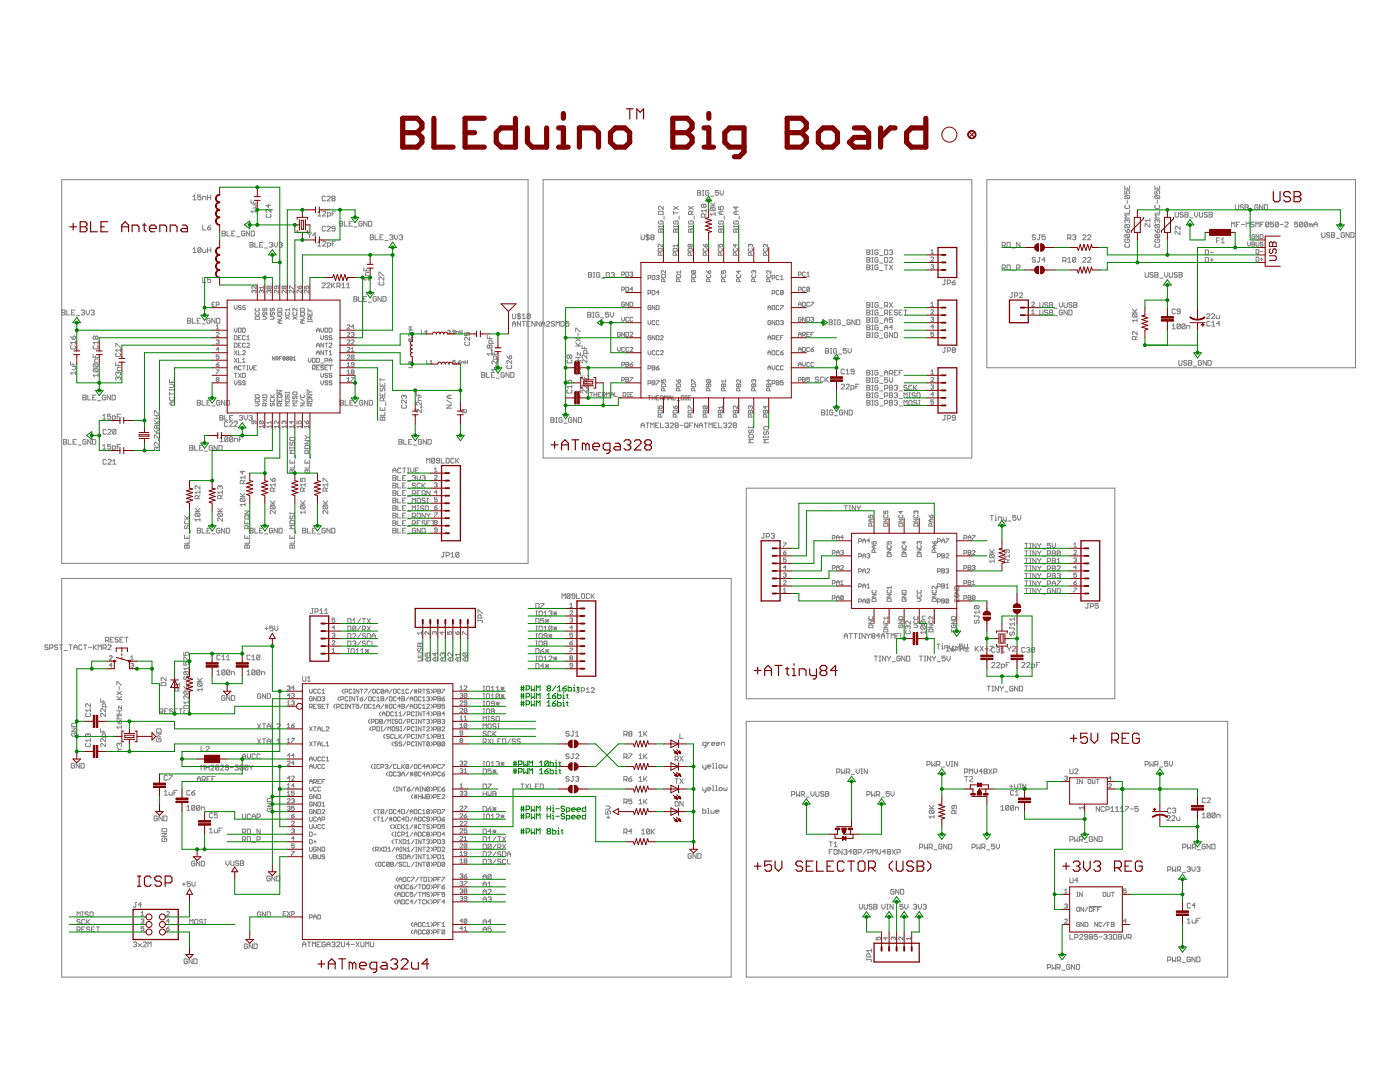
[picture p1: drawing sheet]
<svg xmlns="http://www.w3.org/2000/svg" width="279mm" height="216mm" viewBox="0 0 279 216" stroke-linecap="round" stroke-linejoin="round" font-family="sans-serif">
<g fill="none" stroke="#808080" stroke-width=".2">
<path d="M12.3 35.9h93.1v76.5h-93.1zM38.5 39.2l.3-.3v1M38.5 39.9h.7M40.1 38.9h-.6v.5l.5-.2 .1 .5-.1 .2h-.4l-.1-.2M40.4 39.9v-.7h.5l.2 .2v.5M41.4 38.9v1M41.4 39.4h.7M42.1 38.9v1M50.1 39.9v.6h1M64.9 39.3l-.1-.2-.5 .2v.6l.2 .2 .4-.2M65.3 39.3l.1-.2 .5 .2v.2l-.6 .6h.6M66.4 39.6l-.2-.1 .2-.4 .5 .2-.2 .3"/>
<path d="M66.4 39.6l-.2 .2 .2 .3 .5-.2-.2-.3M66.4 39.6h.3M108.4 35.9h85.6v55.5h-85.6zM139.2 38h.5l.1 .2-.1 .3 .1 .3-.1 .2h-.5zM139.2 38.5h.5M140.2 38h.3M140.2 39h.3M140.3 38v1M141.5 38.2l-.2-.2-.5 .2v.6l.5 .2 .2-.5h-.4M141.8 39.1h.6M143.4 38h-.7v.5l.4-.2 .3 .2v.3l-.2 .2-.5-.2M143.7 38v.7l.3 .3 .4-.3v-.7"/>
<path d="M197 35.9h73.5v37.5h-73.5zM224.5 38v.7h.5l-.2-.5 .2-.2h.3l.1 .2v.3l-.1 .2M224.5 37.1v.6h.9v-.6M224.6 39l-.1 .2v.3l.1 .1h.7M224.6 39h.7l.1 .2v.3l-.1 .1M224.6 39l.7 .6M225 37.4v.3M225 40v.6M230.5 38v.7h.5l-.2-.5 .2-.2h.3l.1 .2-.1 .5M230.5 37.1v.6h.9v-.6M230.6 39l-.1 .2 .1 .4h.7M230.6 39h.7l.1 .2-.1 .4"/>
<path d="M230.6 39l.7 .6M231 37.4v.3M231 40v.6M38.5 49.7l.3-.3v1M38.5 50.4h.7M40.1 49.6v.6l-.1 .2h-.4l-.1-.2M40.1 49.6l-.1-.2-.5 .2v.6M40.1 49.6l-.6 .6M40.4 49.7v.5l.2 .2h.5v-.7M40.4 44.9v1h.7M40.4 55.4v1h.7M41.4 45.4h.5l.2 .3-.5 .2z"/>
<path d="M41.4 49.4v1M41.4 49.9h.7M42.1 55.4h-.7v.5l.5-.2 .2 .2v.3l-.2 .2h-.3l-.2-.2M42.1 49.4v1M42.1 44.9l-.7 .5M44.3 46.1h.5l.2 .2-.2 .3 .2 .3-.2 .2h-.5zM44.3 46.6h.5M45.3 46.1v1h.6M46.3 46.6h.3M46.9 46.1h-.6v1h.6M47.2 47.2h.7M48.9 46.3l-.2-.2-.5 .2v.6l.2 .2h.3l.2-.2v-.3h-.4"/>
<path d="M49.8 46.1v1l-.6-1v1M49.9 48.4h.5l.1 .1-.1 .4 .1 .3-.1 .1h-.5zM49.9 48.9h.5M50.1 46.1h.5l.2 .2v.6l-.2 .2h-.5zM50.4 40.9h.7v.4l-.2 .2h-.5M50.6 40.2v.3M50.7 58v.2M50.7 58l.1-.1 .3 .1-.2 .5M50.7 58l-.2-.1-.2 .1 .1 .5M50.9 48.4v.9h.6M51.1 42.1h-1l.3 .4M51.1 41.8v.7"/>
<path d="M51.1 57.1v.5l-.6-.5-.2 .1 .1 .4M51.8 48.9h.3M52.2 58v.2M52.2 58l-.2-.1-.2 .1 .1 .5M52.2 58l.1-.1 .3 .1-.1 .5M52.5 48.4h-.7v.9h.7M52.6 57.1v.5M52.6 57.4h-.8l.2 .2M52.8 49.5h.6M53.3 42.7l-.2 .2v.3l.2 .2h.6l.2-.2v-.3l-.2-.2M53.4 57.1l-.1 .1 .1 .4h.6M53.4 57.1l.7 .1-.1 .4"/>
<path d="M53.4 57.1l.6 .5M53.6 40.8v.6l-.5-.4h1M53.7 58l-.1-.1-.3 .1 .1 .5M53.7 58l.1-.1 .3 .1-.1 .5M53.7 58v.2M53.8 48.5l.1-.1h.3l.2 .1-.2 .4M54.1 41.8v.6l-.8-.6-.2 .1v.3l.2 .2M54.1 48.9h.1M54.2 48.9l.2 .1-.2 .3-.4-.1M54.7 48.4v.6l.4 .3 .3-.3v-.6M55.2 57.1l-.1 .5-.3-.1 .1-.4h.6l.1 .1-.1 .4M55.6 57.9v.6l-.5-.6-.3 .1 .1 .5"/>
<path d="M55.7 48.5l.2-.1h.3l.1 .1-.1 .4M56 48.9h.2M56.2 48.9l.1 .1-.1 .3-.5-.1M56.7 57.2l.1-.1 .3 .1-.1 .4-.3-.1M56.7 57.2l-.1-.1-.3 .1 .1 .4 .3-.1M56.7 57.2v.3M57.1 57.9v.6l-.5-.6-.3 .1 .1 .5M57.8 57.6v-.5l.8 .5M58.6 57.9v.6l-.5-.6-.3 .1 .1 .5M59.3 57.1l.4 .5M59.7 57.2l.1-.1 .3 .1-.1 .4h-.3zM60.1 57.9v.6l-.6-.6-.2 .1 .1 .5"/>
<path d="M60.8 57.1v.5h.4l-.2-.2 .2-.3 .4 .1-.1 .4M61.5 46.4l.3 .5M61.6 57.9v.6l-.6-.6-.2 .1 .1 .5M61.8 46.9v.5M62.1 46.4l-.3 .5M63.1 46.9h-.7l.5-.5v1M63.4 42.5l.3-.4v1M63.4 48.5l.3-.4v1M63.4 43.1h.6M63.4 49.1h.6M64.2 56.6l.2-.1h.3l.2 .1-.7 .8h.7M64.4 42.3l.1-.2 .5 .2v.2l-.6 .6h.6"/>
<path d="M64.4 48.3l.1-.2h.4l.1 .2v.2l-.6 .6h.6M64.9 45.3l-.1-.2-.5 .2v.6l.2 .2h.3l.1-.2M65.2 56.6l.2-.1h.3l.1 .1-.6 .8h.6M65.3 45.3l.1-.2 .5 .2v.2l-.6 .6h.6M65.3 49.1h.5l.2-.2v-.3l-.2-.1h-.5v.9M65.3 43.1h.5l.2-.2v-.3l-.2-.1h-.5v.9M66.2 56.5v.9M66.3 42.6h.3M66.3 48.6h.3M66.3 57l.5 .4M66.8 56.5l-.6 .6M66.9 45.6h-.5l-.2-.1 .2-.4 .5 .2v.6l-.2 .2h-.3l-.2-.2"/>
<path d="M67 42.1h-.7v1M67 48.1h-.7v1M67.2 57.1h.5l.2-.1-.2-.5h-.5v.9M67.6 57.1l.3 .3M67.8 44.6h.4M67.8 44.2h.4l.2 .1-.2 .3 .2 .4-.2 .1h-.4zM68.2 57.4h.7M68.2 56.8l.3-.3v.9M68.7 44.2v.9h.7M69.2 57.4h.6M69.2 56.8l.3-.3v.9M69.7 44.6h.3"/>
<path d="M70.3 44.2h-.6v.9h.6M70.6 59.2h.5l.1 .1-.1 .3 .1 .4-.1 .1h-.5zM70.6 59.6h.5M70.7 45.3h.6M71.6 59.2v.9h.6M72.3 44.3l-.2-.1h-.3l-.2 .1v.7l.2 .1h.3l.2-.1v-.4h-.4M72.5 59.6h.4M72.6 53.4v.6h1M73.1 53.7v.3M73.2 59.2h-.7v.9h.7M73.2 44.2v.9l-.6-.9v.9M73.6 44.2h.4l.2 .1v.7l-.2 .1h-.4z"/>
<path d="M73.6 55.7h-1l.3 .3M73.6 55.4v.6M73.6 54.4h-.5l-.2 .1v.5h.7M73.9 46.9h.5l.1 .1-.1 .3 .1 .4-.1 .1h-.5zM73.9 47.3h.5M74.9 46.9v.9h.6M75.1 59.3l-.1-.1-.5 .1v.7l.1 .1h.4l.1-.1v-.4h-.3M75.6 54.9v-.6l1 .6M75.8 56.2l-.2 .2v.3l.2 .2h.6l.2-.2v-.3l-.2-.2M75.8 47.3h.4M76.1 59.2v.9l-.7-.9v.9M76.4 59.2h.5l.1 .1v.7l-.1 .1h-.5z"/>
<path d="M76.5 46.9h-.7v.9h.7M76.6 55.3v.6l-.8-.6-.2 .1v.4l.2 .1M76.8 48h.6M77.8 47l.1-.1h.4l.1 .1-.1 .3M78.1 47.3h.2M78.3 47.3l.1 .2-.1 .3h-.4l-.1-.1M78.7 46.9v.6l.4 .3 .3-.3v-.6M79.7 47l.2-.1h.3l.1 .1-.1 .3M80 47.3h.2M80.2 47.3l.1 .2-.1 .3h-.3l-.2-.1M117.4 54.4h.5l.2 .1-.2 .3 .2 .4-.2 .1h-.5zM117.4 54.8h.5"/>
<path d="M118.4 54.4h.3M118.4 55.3h.3M118.6 54.4v.9M119.7 54.5l-.2-.1-.4 .1v.7l.1 .1 .5-.1v-.4h-.3M120 55.5h.7M121 54.4h.5l.1 .1v.7l-.1 .1h-.5zM122 54.5l.4-.1 .2 .1-.2 .3M122.3 54.8h.1M122.4 54.8l.2 .2-.2 .3-.4-.1M124.1 54.8h.4l.1-.4-.1-.1h-.4v.8M124.1 57.8h.4l.1-.4-.1-.1h-.4v.8M124.9 54.3h.4l.2 .1v.6l-.2 .1h-.4z"/>
<path d="M124.9 57.3h.4l.2 .1v.6l-.2 .1h-.4zM125.7 54.4l.5-.1 .1 .1-.1 .3M126 54.7h.2M126.2 54.7l.1 .1-.1 .3-.5-.1M126.3 57.7h-.6l.5-.4v.8M128 46.9v.8l.1 .1h.3l.2-.1v-.8M129.2 46.7v1.3M129.3 55.5h.4l.2-.4-.6-.1v.8M129.3 58.5h.4l.2-.1-.2-.4h-.4v.8M129.6 47l-.2-.1h-.3l-.2 .3 .2 .1h.3l.2 .4-.2 .1h-.3l-.2-.1M130 47.3l-.1 .2 .1 .3h.4l.1-.1-.1-.4M130 47.3l-.1-.1 .1-.3h.4l.1 .1-.1 .3"/>
<path d="M130 47.3h.4M130.2 55l.5 .1v.5l-.1 .2h-.4zM130.2 58h.4l.1 .1v.6l-.1 .1h-.4zM131 55.1l.4-.1 .1 .1-.1 .3M131.3 55.4h.1M131.4 55.4l.1 .1-.1 .3-.4-.2M131.4 45v.4M131.4 45.2h1M131.5 49.6h.5l.2 .1v.4h-.9zM131.5 58.4h-.5l.4-.4v.8M131.6 45.7l.3 .1 .3-.1 .2 .1v.5h-1v-.5zM131.6 42.1h.6l.2 .2v.5h-1v-.5z"/>
<path d="M131.6 44.1l-.2 .1 .2 .5h.6l.2-.1-.2-.5h-.3v.3M131.9 50.9v-.4l-.4-.1-.2 .5h.9M131.9 45.8v.5M132.1 54.8h.6l.1 .2v.4h-.8zM132.2 48.7v.6l-.6-.6-.3 .2 .2 .4M132.4 41.2v.6l-.7-.6-.3 .1 .2 .5M132.4 45v.4M132.5 43.1v.7M132.5 56.2v-.4l-.4-.2-.1 .6h.8M132.8 54v.5l-.5-.5-.3 .1 .1 .4M134.4 42.1v.7M134.4 45v.4"/>
<path d="M134.4 42.5h1M134.4 45.2h1M134.4 41.2l1 .6M134.5 49.6h.5l.2 .1v.4h-.9zM134.6 44.1l-.2 .1 .2 .5h.6l.2-.1-.2-.5h-.3v.3M134.6 45.7l.3 .1 .3-.1 .2 .1v.5h-1v-.5zM134.9 45.8v.5M134.9 50.9v-.4l-.4-.1-.2 .5h.9M135.1 54.8h.6l.1 .2v.4h-.8zM135.2 49h-.9l.3 .3M135.2 48.7v.6M135.4 45v.4"/>
<path d="M135.4 41.2l-1 .6M135.5 43.1v.7M135.6 56.2v-.4l-.5-.2-.1 .6h.8M135.8 54.3h-.8l.3 .2M135.8 54v.5M137.4 45.2h1M137.4 45v.4M137.4 41.2l1 .6M137.5 48.7l-.2 .5 .7 .1M137.5 49.6h.5l.2 .5h-.9v-.4zM137.5 48.7h.5l.2 .2-.2 .4M137.5 48.7l.5 .6"/>
<path d="M137.6 44.1l-.2 .1 .2 .5h.6l.2-.1v-.4l-.2-.1h-.3v.3M137.6 45.7l.3 .1 .3-.1 .2 .1v.5h-1v-.5zM137.9 50.9l-.1-.5-.5 .1v.4h.9M137.9 45.8v.5M138 42.8v-.5l-.1-.2-.5 .2v.5h1M138.1 54l-.1 .4 .1 .1h.6M138.1 54.8h.6l.1 .2v.4h-.8zM138.1 54h.6l.1 .1-.1 .4M138.1 54l.6 .5M138.4 45v.4M138.4 42.1l-.4 .4M138.4 41.2l-1 .6"/>
<path d="M138.5 43.1v.7M138.6 56.2v-.4l-.5-.2-.1 .6h.8M140.3 48.7l.5 .6M140.4 40.9l-.1-.2-.3 .2v.3l.1 .2 .3-.2M140.4 40.9l.2-.2 .3 .2v.3l-.1 .2-.4-.2M140.4 40.9v.3M140.5 49.6l-.2 .1 .2 .4h.5l.2-.1-.2-.4M140.6 43.3v-.5l-.2-.1h-.3l-.1 .1v.5h.9M140.8 48.9l.1-.2 .3 .2-.2 .4h-.2zM140.9 50.9l-.1-.5-.5 .1v.4h.9M140.9 42h-.9l.3 .4M140.9 42.7l-.3 .3"/>
<path d="M140.9 41.7v.7M141 54l.4 .5M141.1 54.8l-.1 .2 .1 .4 .7-.2-.1-.4M141.4 54.1l.3-.1 .1 .4-.4 .1zM141.6 56.2v-.4l-.2-.2-.4 .2v.4h.8M141.8 41.1h.9M141.8 40.4l.6 .7M141.9 41.4h.7l.1 .2v.3l-.1 .2M141.9 41.4l-.1 .2v.3l.1 .2h.7M141.9 41.4l.7 .7M142.7 42.4v.6M142.7 42.7h-.9l.3 .3"/>
<path d="M142.7 40.4l-.5 .5M143.3 48.7v.6h.5l-.2-.3 .2-.3 .4 .2-.2 .4M143.4 41.2v.6h.5l-.2-.5 .2-.1h.3l.2 .1v.4l-.2 .1M143.4 45v.4M143.4 45.8l.2-.1 .3 .1 .3-.1 .2 .1v.5h-1zM143.4 45.2h1M143.5 49.6l-.2 .1 .2 .4h.5l.2-.1-.2-.4M143.6 44.1l-.2 .1v.4l.2 .1h.6l.2-.1v-.4l-.2-.1h-.3v.3M143.9 50.9l-.1-.5-.5 .1v.4h.9M143.9 42.1v.7M143.9 45.8v.5M144 54v.5h.4l-.1-.2 .1-.3 .4 .1-.1 .4"/>
<path d="M144.1 54.8l-.1 .2 .1 .4h.6l.1-.2-.1-.4M144.4 42.1h-.7l-.3 .4 .3 .3h.7M144.4 45v.4M144.5 43.1v.7M144.5 56.2v-.4l-.4-.2-.1 .2v.4h.8M146.4 45.8l.2-.1 .3 .1 .3-.1 .2 .1v.5h-1zM146.4 45.2h1M146.4 45v.4M146.5 49.6l-.2 .1 .2 .4 .7-.1-.2-.4M146.6 44.1l-.2 .1v.4l.2 .1h.6l.2-.1v-.4l-.2-.1h-.3v.3M146.7 48.7v.6l-.4-.4h.9M146.9 50.9v-.4l-.4-.1-.2 .5h.9"/>
<path d="M146.9 41.2v.6l-.5-.5h1M146.9 42.1v.7M146.9 45.8v.5M147.2 54.8l-.2 .2 .2 .4h.5l.1-.2-.1-.4M147.4 42.1h-.7l-.3 .4 .3 .3h.7M147.4 45v.4M147.4 54v.5l-.4-.4h.8M147.5 43.1v.7M147.6 56.2v-.4l-.4-.2-.2 .2v.4h.8M149.5 49.6l-.1 .1 .1 .4 .7-.1-.2-.4M149.8 48.9l-.2-.2-.2 .2 .1 .4M149.8 48.9l.1-.2 .3 .2-.2 .4"/>
<path d="M149.8 48.9v.1M149.9 50.9v-.4l-.4-.1-.1 .5h.8M150.2 54.8l-.2 .2 .2 .4h.5l.1-.2-.1-.4M150.4 54.1l-.1-.1-.3 .1 .2 .4M150.4 54.1l.2-.1 .2 .1-.1 .4M150.4 54.1v.2M150.6 56.2v-.4l-.4-.2-.2 .2v.4h.8M152.5 49.6l-.1 .1 .1 .4 .7-.1-.2-.4M152.9 50.9v-.4l-.4-.1-.1 .5h.8M153.1 54.8l-.1 .2 .1 .4 .7-.2-.1-.4M153.2 48.7v.6l-.6-.6-.2 .2 .1 .4M153.6 56.2v-.4l-.5-.2-.1 .6h.8"/>
<path d="M153.8 54v.5l-.5-.5-.3 .1 .1 .4M154.1 58.5h.4l.1-.1-.1-.4h-.4v.8M154.1 55.5h.4l.1-.4-.5-.1v.8M155.5 58.1l-.2-.1-.4 .1v.6l.2 .1 .4-.1M155.5 55.1l-.2-.1-.4 .1v.5l.2 .2 .4-.2M155.8 55.8h.5M155.8 55.2l.2-.2v.8M156.3 58.1l-.4-.1-.1 .7M156.3 58.1v.6l-.1 .1-.4-.1M156.3 58.1l-.5 .6M159.3 54.8l.6-.1-.1-.4h-.5v.8M159.3 57.8l.6-.1-.1-.4h-.5v.8"/>
<path d="M160.7 54.4l-.1-.1-.4 .1v.6l.1 .1 .4-.1M160.7 57.4l-.1-.1-.4 .1v.6l.1 .1 .4-.1M161 55.1h.6M161 54.6l.3-.3v.8M161.6 57.4l-.5-.1-.1 .7M161.6 57.4v.6l-.2 .1-.4-.1M161.6 57.4l-.6 .6M173 51.4h.5l.1 .1-.1 .4 .1 .3-.1 .1h-.5zM173 49.9h.5l.1 .1-.1 .4 .1 .3-.1 .1h-.5zM173 52.9h.5l.1 .1-.1 .3 .1 .4-.1 .1h-.5zM173 51.9h.5M173 50.4h.5"/>
<path d="M173 53.3h.5M173.9 52.3h.4M173.9 51.4h.4M173.9 49.9h.4M173.9 50.8h.4M173.9 52.9h.4M173.9 53.8h.4M174.1 49.9v.9M174.1 51.4v.9M174.1 52.9v.9M175.2 51.5l-.1-.1-.5 .1v.7l.2 .1 .4-.1v-.3h-.3M175.2 50l-.1-.1-.5 .1v.7l.2 .1 .4-.1v-.3h-.3"/>
<path d="M175.2 53l-.1-.1-.5 .1v.7l.2 .1 .4-.1v-.4h-.3M175.6 54h.6M175.6 52.5h.6M175.6 51h.6M176.5 51.4h.5l.2 .1v.7l-.2 .1h-.5zM176.5 49.9h.5l.2 .1v.7l-.2 .1h-.5zM176.5 52.9h.7M176.8 52.9v.9M177.5 51.5l.2-.1 .4 .1v.2l-.6 .6h.6M177.5 50l.5-.1 .1 .1-.1 .4M177.5 52.9l.6 .9M177.8 50.4h.2"/>
<path d="M178 50.4l.1 .1-.1 .3-.5-.1M178.1 52.9l-.6 .9M185.8 51.4l.1-.1 .4 .1-.5 .7h.5M185.8 52.9l.4-.1 .1 .1-.1 .3M185.8 50.1l.3-.3v.8M185.8 50.6h.5M186.1 53.2h.1M186.2 53.2l.1 .2-.1 .2-.4-.1M188.4 55.9h.3M188.6 55.9v.8l-.2 .1-.3-.1M189.1 56.5h.4l.2-.5-.2-.1h-.4v.9M190 56.3h.5l.2 .4-.2 .1h-.3z"/>
<path d="M190.7 55.9l-.7 .4M200 49h.5l.1-.1-.1-.5h-.5v.9M200 53.5h.5l.1-.5-.1-.1h-.5v.9M200.3 49l.3 .3M200.3 53.5l.3 .3M201 48.4h.5l.1 .1v.7l-.1 .1h-.5zM201 52.9h.5l.1 .1v.7l-.1 .1h-.5zM201.8 58.4h.3M202 54h.6M202 49.5h.6M202 58.4v.8l-.2 .2-.3-.2M202.5 59.1h.4l.2-.2v-.3l-.2-.2h-.4v1"/>
<path d="M202.9 53.5h.5l.2-.2v-.3l-.2-.1h-.5v.9M203.4 58.6l.2-.2h.3l.2 .2-.7 .8h.7M203.6 48.4v.9l-.7-.9v.9M206.7 51.5l-.2-.1-.5 .1 .2 .4 .5 .1-.2 .3-.5-.1M206.7 47l-.2-.1h-.3l-.2 .3 .2 .1h.3l.2 .4-.2 .1h-.3l-.2-.1M207.3 46.9h.3M207.3 51.4h.3M207.5 46.9v.8l-.2 .1-.3-.1M207.5 51.4v.8l-.2 .1-.3-.1M208.6 46.9h-.7v.4l.4-.1 .3 .1v.4l-.2 .1h-.3l-.2-.1M208.6 51.9h-.7l.5-.5v.9M212.1 52h.5l.1-.5-.1-.1h-.5v.9"/>
<path d="M212.4 52l.3 .3M213.1 47.5h.5l.1-.2-.1-.4h-.5v.9M213.1 52.3h.6M213.1 51.7l.3-.3v.9M213.4 47.5l.3 .3M214.1 47l.1-.1h.3l.2 .1-.2 .3M214.4 47.3h.1M214.5 47.3l.2 .2-.2 .3h-.3l-.1-.1M214.7 51.5l-.2-.1-.4 .1v.7M214.7 51.5v.7l-.2 .1-.4-.1M214.7 51.5l-.6 .7M216.1 47l.1-.1h.4l.1 .1-.6 .8h.6"/>
<path d="M216.1 51.5l.1-.1 .5 .1v.2l-.6 .6h.6M217 47l.2-.1h.3l.2 .1-.7 .8h.7M217 51.5l.2-.1 .5 .1v.2l-.7 .6h.7M224.5 45.8l.5 .6M224.6 48.7l-.1 .2v.3l.1 .1h.7l.1-.1v-.3l-.1-.2M224.6 40.9l-.1 .2v.3l.1 .2h.7l.1-.2v-.3l-.1-.2M224.6 44.8l-.1 .2v.3l.1 .2h.7M224.6 46.8l-.1 .1v.3l.1 .2h.7M224.6 47.7l-.1 .2v.3l.1 .2h.7l.1-.2v-.3l-.1-.2h-.3v.3M224.6 44.8h.7l.1 .2v.3l-.1 .2M224.6 46.8h.7l.1 .1v.3l-.1 .2M224.6 46.8l.7 .6"/>
<path d="M224.6 44.8l.7 .7M225 44l-.2-.1-.3 .1v.3l.1 .2M225 44l.1-.1 .3 .1v.3l-.1 .2M225 44v.2M225.1 45.8l.3 .2v.3l-.1 .1h-.3v-.4zM225.4 41.9v.6h-.9M225.4 42.9h-.9l.3 .3-.3 .3h.9M228.5 54.4v.8l.2 .1 .5-.1v-.8M229.5 44h-1l.4 .3M229.5 44.6v.7h-.2l-.6-.7h-.2v.7M229.5 43.6v.7M230.1 54.5l-.1-.1-.5 .1 .2 .3h.3l.1 .2-.1 .3-.5-.1"/>
<path d="M230.5 54.4h.4l.2 .1-.2 .3 .2 .4-.2 .1h-.4zM230.5 54.8h.4M230.5 45.8l.5 .6M230.6 48.7l-.1 .2 .1 .4h.7l.1-.1-.1-.5M230.6 47.7l-.1 .2 .1 .5h.7l.1-.5-.1-.2h-.3v.3M230.6 46.8l-.1 .1 .1 .5h.7M230.6 46.8h.7l.1 .1-.1 .5M230.6 44.8l-.1 .2 .1 .5h.7M230.6 44.8h.7l.1 .2-.1 .5M230.6 40.9l-.1 .2 .1 .5h.7l.1-.2-.1-.5M230.6 46.8l.7 .6M230.6 44.8l.7 .7"/>
<path d="M231 44l-.2-.1-.3 .1 .1 .5M231 44l.1-.1 .3 .1-.1 .5M231 44v.2M231.1 45.8l.3 .2-.1 .4h-.3v-.4zM231.4 42.9h-.9l.3 .3-.3 .3h.9M231.4 41.9v.6h-.9M231.4 55.5h.7M232.4 54.4v.6l.3 .3 .3-.3v-.6M233.4 54.4v.8l.1 .1 .5-.1v-.8M234.5 42.4v.8l.2 .1h.3l.2-.1v-.8M235 54.5l-.2-.1-.5 .1 .2 .3h.3l.2 .2-.2 .3-.5-.1M235.3 54.4h.5l.1 .1-.1 .3 .1 .4-.1 .1h-.5z"/>
<path d="M235.3 54.8h.5M235.5 46.1v.7l-1-.7v.7M235.5 45.1v.7l-.8-.7-.2 .2v.3l.2 .2M236.1 42.5l-.1-.1h-.3l-.2 .1 .2 .3h.3l.1 .2-.1 .3h-.3l-.2-.1M236.5 42.4h.4l.2 .1-.2 .3 .2 .4-.2 .1h-.4zM236.5 42.8h.4M237.4 43.5h.7M238.4 42.4v.6l.3 .3 .3-.3v-.6M239.4 42.4v.8l.1 .1h.4l.1-.1v-.8M240.5 51.4h.5l.2 .1v.7l-.2 .1h-.5zM240.5 49.9h.5l.2 .1v.7l-.2 .1h-.5zM241 42.5l-.2-.1h-.3l-.2 .3 .2 .1h.3l.2 .4-.2 .1h-.3l-.2-.1"/>
<path d="M241.3 42.4h.5l.2 .1-.2 .3 .2 .4-.2 .1h-.5zM241.3 42.8h.5M241.5 51.9h.6M241.5 50.4h.6M241.8 51.5v.7M242.8 48h.3M243.4 47.5h-.6v1M243.8 47.8l.3-.3v1M243.8 48.5h.6M245.8 45.3v-1l.3 .3 .3-.3v1M246.5 40.9v.8l.2 .1h.3l.2-.1v-.8M246.8 44.8h.3"/>
<path d="M247.4 44.3h-.6v1M247.7 44.8h.7M248.2 41l-.2-.1h-.3l-.2 .1 .2 .3h.3l.2 .2-.2 .3h-.3l-.2-.1M248.5 40.9h.5l.1 .1-.1 .3 .1 .4-.1 .1h-.5zM248.5 41.3h.5M248.7 45.3v-1l.3 .3 .3-.3v1M249 48.3v.6l.3 .2 .3-.2v-.6M249.4 42h.7M249.9 48.3l.5 .1-.1 .3 .1 .3-.1 .1h-.4zM249.9 48.7h.4M250.3 44.5l-.2-.2-.4 .2 .1 .3h.3l.2 .2-.2 .3h-.3l-.1-.2M250.4 46.9l-.1-.1-.4 .1 .1 .7 .4-.1v-.3h-.3"/>
<path d="M250.6 45.3v-1l.4 .3 .3-.3v1M250.7 49.8l.5 .1v.6l-.1 .1h-.4zM250.7 48.3v.7l.1 .1 .4-.1v-.7M250.7 51.3l.5 .1v.6l-.1 .1h-.4zM251.1 41l-.2-.1h-.3l-.2 .1v.7l.2 .1h.3l.2-.1v-.4h-.4M251.2 46.8v.8l-.5-.8v.8M251.5 46.8l.6 .1v.6l-.2 .1h-.4zM251.5 51.7h.6M251.5 50.2h.6M251.6 44.8h.3M251.8 51.4v.6M252 40.9v.9l-.6-.9v.9"/>
<path d="M252.1 48.4l-.2-.1-.4 .1 .1 .3 .5 .2-.2 .2-.4-.1M252.2 44.3h-.6v1M252.3 40.9h.5l.2 .1v.7l-.2 .1h-.5zM253.2 44.5l-.2-.2-.4 .2v.6M253.2 44.5v.6l-.2 .2h-.3l-.1-.2M253.2 44.5l-.6 .6M254.2 44.3h-.7v.5l.4-.2 .3 .2-.2 .5h-.3l-.2-.2M255.1 44.5l-.1-.2-.5 .2v.6M255.1 44.5v.6l-.1 .2h-.3l-.2-.2M255.1 44.5l-.6 .6M255.5 44.8h.6M256.4 44.5l.2-.2 .5 .2v.1l-.7 .7h.7"/>
<path d="M259 44.3h-.6v.5l.3-.2 .3 .2v.3l-.2 .2h-.3l-.1-.2M260 44.5l-.2-.2-.5 .2v.6M260 44.5v.6l-.2 .2h-.3l-.2-.2M260 44.5l-.7 .6M260.9 44.5l-.1-.2-.5 .2v.6M260.9 44.5v.6l-.1 .2h-.3l-.2-.2M260.9 44.5l-.6 .6M261.6 44.8l-.3-.2v.7M261.6 44.8v.5M261.6 44.8l.1-.2 .2 .2v.5M262.2 44.8h.7M262.2 45.3v-.7l.4-.3 .3 .3v.7"/>
<path d="M263.8 46.4v.8l.1 .2 .5-.2v-.8M265.4 46.6l-.2-.2-.4 .2 .1 .3 .5 .2-.2 .3-.4-.2M265.7 46.4h.5l.2 .2-.2 .3 .2 .3-.2 .2h-.5zM265.7 46.9h.5M266.7 47.5h.6M268.3 46.6l-.2-.2-.4 .2v.6l.4 .2 .2-.2v-.3h-.3M269.3 46.4v1l-.7-1v1M269.6 46.4h.5l.1 .2v.6l-.1 .2h-.5zM12.4 61.9h.4l.2 .1-.2 .4 .2 .3-.2 .1h-.4zM12.4 62.4h.4M13.3 61.9v.9h.7M14.1 72.2v.6h.9"/>
<path d="M14.1 67.1l.5 .6M14.2 69l-.1 .2v.3l.1 .1h.7l.1-.1v-.3l-.1-.2M14.3 62.4h.3M14.4 73.1h.6v.5l-.1 .2h-.5M14.6 67.2l.3-.1 .1 .1v.3l-.1 .2h-.3zM14.6 72.5v.3M14.9 61.9h-.6v.9h.6M15 74.4h-.9l.3 .3M15 68v.7M15 74.1v.6M15 68.3h-.9l.3 .4M15.3 63h.6"/>
<path d="M16.2 62l.2-.1h.3l.2 .1-.2 .4M16.6 78.8h.4l.2 .2-.2 .3 .2 .3-.2 .2h-.4zM16.6 79.3h.4M16.6 62.4h.1M16.7 62.4l.2 .1-.2 .3h-.3l-.2-.1M17.2 61.9v.6l.3 .3 .3-.3v-.6M17.5 78.8v1h.7M18.2 62l.1-.1h.3l.2 .1-.2 .4M18.5 62.4h.1M18.5 79.3h.3M18.6 70.7v.6h1M18.6 62.4l.2 .1-.2 .3h-.3l-.1-.1"/>
<path d="M18.8 69l-.2 .2v.3l.2 .1h.6l.2-.1v-.3l-.2-.2M18.8 72.6h.6l.2 .2v.3l-.2 .1M18.8 73.6h.6l.2 .1v.3l-.2 .2M18.8 73.6l-.2 .1v.3l.2 .2h.6M18.8 72.6l-.2 .2v.3l.2 .1h.6M18.8 73.6l.6 .6M18.8 72.6l.6 .6M19.1 67.2l.1-.1 .4 .1v.3l-.2 .2-.3-.2M19.1 67.2l-.2-.1-.3 .1v.3l.2 .2 .3-.2M19.1 67.2v.3M19.1 71v.3M19.1 78.8h-.6v1h.6"/>
<path d="M19.5 80h.6M19.6 68v.7M19.6 74.5v.7M19.6 74.9h-1l.3 .3M19.6 71.6h-.5l-.2 .2v.5h.7M19.6 68.3h-1l.3 .4M21.1 79l-.2-.2-.5 .2v.6l.2 .2h.3l.2-.2v-.3h-.4M22 78.8v1l-.6-1v1M22.4 78.8h.4l.2 .2v.6l-.2 .2h-.4zM23.1 69.2v-.6l.9 .6M23.1 72.3v.7h.9M23.2 70.5l-.1 .2 .1 .4h.7l.1-.1-.1-.5"/>
<path d="M23.6 75.4l-.2-.2-.3 .2 .1 .5M23.6 75.4l.1-.2 .3 .2-.1 .5M23.6 74.4l-.2-.1-.3 .1 .1 .5M23.6 72.6v.4M23.6 74.4v.2M23.6 75.4v.1M23.6 74.4l.1-.1 .3 .1-.1 .5M24 69.8h-.9l.3 .4M24 69.5v.7M24 73.3h-.4l-.2 .1v.5h.6M33.8 76.7h.7l.3 .3-.3 .3h-.7M33.8 75.7v.6h1v-.6"/>
<path d="M33.8 77.6v.3M33.8 78.3v.6M33.8 78.6h1M33.8 77.8h1M34 79.2l-.2 .2v.3l.2 .2h.6l.2-.2-.2-.5M34.3 76v.3M34.8 77.6v.3M37.4 63.5h.5l.2 .2-.2 .3 .2 .3-.2 .2h-.5zM37.4 64h.5M38.4 63.5v1h.6M39.4 79.9h.5l.1 .2-.1 .3 .1 .3-.1 .2h-.5zM39.4 64h.3"/>
<path d="M40 63.5h-.6v1h.6M40.3 64.6h.7M40.3 79.9v1h.7M41.9 63.7l-.1-.2h-.3l-.2 .2v.6l.2 .2h.3l.1-.5h-.3M42 79.9h-.7v1h.7M42.3 60.7h.3M42.9 60.3h-.6v.8h.6M42.9 63.5v1l-.6-1v1M43.2 60.9l.5-.2-.1-.4h-.4v.8M43.2 66.4l.1-.1 .4 .1-.5 .7h.5M43.2 67.9l.4-.1 .1 .1-.1 .3M43.2 72.7h.4l.1 .3-.4 .1z"/>
<path d="M43.2 73.8h.5l-.5 .8M43.2 65.6h.5M43.2 65.1l.2-.3v.8M43.2 63.5h.5l.2 .2v.6l-.2 .2h-.5zM43.3 75.7h.3M43.3 75.7l-.1-.1 .1-.3 .4 .2-.1 .2M43.3 75.7l-.1 .2 .1 .2 .4-.1-.1-.3M43.4 68.2h.2M43.6 68.2l.1 .2-.1 .2-.4-.1M43.7 70.8h-.5v.4l.2-.1 .3 .1-.1 .4-.4-.1M43.7 69.7h-.5l.4-.4v.8M43.7 72.3l-.5 .4"/>
<path d="M44.9 79.9v1l-.7-1v1M45.2 79.9h.5l.1 .2v.6l-.1 .2h-.5zM46.8 73.4h.5M46.8 67l.5 .1v.6l-.1 .1h-.4zM46.8 68.5l.5 .1-.1 .7h-.4zM46.8 61v.5l.2 .3 .3-.3v-.5M46.8 65.5v.5l.2 .3 .3-.3v-.5M46.8 73.8v-.5l.2-.3 .3 .3v.5M46.8 76v.5l.2 .3 .3-.3v-.5M46.8 74.5h.5M46.8 71.5l.5 .8M46.8 70l.5 .8"/>
<path d="M47 74.5v.8M47.3 71.5l-.5 .8M47.3 70l-.5 .8M47.6 71.5v.8h.5M47.6 68.9h.3M47.6 67.4h.3M47.6 65.5h.4l.1 .1v.6l-.1 .1h-.4zM47.6 70v.8h.5M47.6 74.5l.5 .8M48.1 73.1l-.1-.1-.4 .1v.6l.1 .1 .4-.1M48.1 61.1l-.4-.1-.1 .2 .4 .2 .1 .3-.1 .1-.4-.1M48.1 67h-.5v.8h.5"/>
<path d="M48.1 68.5h-.5v.8h.5M48.1 76.1l-.4-.1-.1 .2 .4 .2 .1 .3-.1 .1-.4-.1M48.1 74.5l-.5 .8M48.4 70.1l.2-.1 .4 .1-.6 .7h.6M48.4 72.3h.6M48.4 74.5l.6 .1-.2 .7h-.4zM48.4 65.5h.4l.2 .1v.6l-.2 .1h-.4zM48.4 73h.6M48.4 71.8l.3-.3v.8M48.7 73v.8M49 61.1l-.2-.1-.4 .1 .2 .3 .4 .1-.2 .3-.4-.1M49 67.1l-.2-.1-.4 .1v.6l.2 .1 .4-.1"/>
<path d="M49 68.6l-.2-.1-.4 .1v.6l.2 .1 .4-.1M49 76.1l-.4-.1-.2 .2 .4 .2 .2 .3-.2 .1-.4-.1M49.3 68.6l.1-.1 .4 .1-.5 .7h.5M49.3 73.8h.2M49.3 67.8h.5M49.3 73h.2M49.3 67.2l.2-.2v.8M49.4 73v.8M49.8 73v.5l.3 .3 .3-.3v-.5M50.6 73.4h.3M50.9 63.3l.7-.1 .2 .5h-.9zM50.9 79.7l.2-.1h.5l.2 .5h-.9z"/>
<path d="M50.9 78.9l.2-.1h.5l.2 .5h-.9zM51.1 61.5l-.2 .1 .2 .5h.5l.2-.2-.2-.4M51.1 62.3l-.2 .2 .2 .4h.5l.2-.2-.2-.4M51.2 73h-.6v.8h.6M52.4 78.9l.2-.1h.5l.2 .5h-.9zM52.4 63.2h.6l.3 .2-.3 .3h-.6M52.4 79.6l.9 .5M52.6 62.3l-.2 .2 .2 .4 .3-.2 .1-.4 .3 .2-.2 .4M52.6 61.5l-.2 .4 .3 .2 .2-.5 .2-.1 .2 .1-.2 .5M53.3 79.6l-.9 .5M53.9 63.2h.6l.3 .2-.3 .3h-.6M53.9 79.3h.9"/>
<path d="M53.9 78.8l.6 .5M54.1 62.3l-.2 .2 .2 .4 .2-.2v-.2l.3-.2 .2 .2-.2 .4M54.1 61.5l-.2 .1 .2 .5 .2-.2v-.3l.3-.1 .2 .1-.2 .5M54.1 79.6l-.2 .1 .2 .4h.5l.2-.1-.2-.4M54.8 78.8l-.5 .4M54.8 71.2v.7l-.4-.7v.7M55.1 71.6l.4-.1-.1-.3h-.3v.7M55.3 77.7v3.3M55.3 71.6l.2 .3M55.4 62.5l.2-.2h.5l.2 .2v.4h-.9zM55.4 63.2h.6l.3 .2-.3 .3h-.6M55.4 79.6v.5h.9v-.5"/>
<path d="M55.4 77.9h.9l-.9 .6h.9M55.6 78.8h.5l.2 .4-.7 .1-.2-.1zM55.6 61.5h.5l.2 .1v.5h-.9zM55.8 71.5h.2M55.8 64v.5M55.8 79.9v.2M56.2 71.2h-.4v.7M56.3 64h-.6l-.3 .3 .3 .2h.6M56.3 78.8l-.3 .2M56.6 71.5l-.1-.1 .1-.2 .3 .1-.1 .2M56.6 71.5l-.1 .1 .1 .3 .3-.2-.1-.2M56.6 71.5h.2"/>
<path d="M56.9 78.2v.3M56.9 78.4h.9M56.9 63.2l.9 .5M57.1 78.8l-.2 .1 .2 .4 .2-.1 .2-.4 .3 .1-.2 .4M57.1 62.3l-.2 .2 .2 .4h.5l.2-.2-.2-.4M57.1 79.6h.5l.2 .4-.7 .1-.2-.1zM57.6 71.3l-.3-.1-.2 .5M57.6 71.3l-.1 .6-.4-.2M57.6 71.3l-.5 .4M57.8 61.8h-.9l.3 .3M57.8 61.5v.6M57.8 78.2v.3"/>
<path d="M57.8 63.2l-.9 .5M58.3 71.3l-.3-.1-.2 .5M58.3 71.3l-.1 .6-.4-.2M58.3 71.3l-.5 .4M58.4 79.9v.2M58.4 63.2l.9 .5M58.5 71.9h.5M58.5 71.4l.3-.2v.7M58.6 79l-.2 .5 .3 .1 .1-.4 .3-.2 .2 .2-.2 .4M58.6 78.2h.5l.2 .4-.7 .2-.2-.2zM58.6 62.3l-.2 .2 .2 .4h.5l.2-.2-.2-.4M59.3 61.5v.6l-.6-.6-.3 .1 .2 .5"/>
<path d="M59.3 79.9v.2M59.3 63.2l-.9 .5M59.9 63.2h.6l.3 .2-.3 .3h-.6M59.9 79.6l.9 .5M60.1 62.3h.5l.2 .2v.4h-.9zM60.1 61.5h.5l.2 .1v.5h-.9zM60.1 78.8l-.2 .1 .2 .4 .7-.1-.2-.4M60.3 64v.5M60.8 64h-.6l-.3 .3 .3 .2h.6M61.3 77.7v3.3M61.4 64.1h.9M61.4 61.5v.6h.9"/>
<path d="M61.4 62.3v.6h.9v-.6M61.4 64v.3M61.4 78.8h.9l-.9 .5h.9M61.4 77.9l.4 .3M61.5 71.5v.5l.3 .3 .3-.3v-.5M61.6 79.6h.5l.2 .1v.4h-.9zM61.8 78.2l-.4 .3M61.8 78.2h.5M61.8 61.8v.3M61.8 62.6v.3M62 63.7v-.4l-.4-.1-.2 .5h.9M62.3 64v.3"/>
<path d="M62.3 63.2l-.3 .2M62.3 72.8h4.2M62.4 71.5l.5 .1-.1 .7h-.4zM62.4 73.5h.4l.1-.4-.5-.1v.8M62.6 73.5l.3 .3M63.2 73.4h.3M63.2 71.5l.6 .1v.6l-.2 .1h-.4zM63.2 65.9h.6M63.2 68.9h.6M63.2 66.3v-.6l.3-.2 .3 .2v.6M63.2 69.3v-.6l.3-.2 .3 .2v.6M63.2 70.4h.6"/>
<path d="M63.2 70.8v-.5l.3-.3 .3 .3v.5M63.8 73h-.6v.8h.6M64 65.5v.5l.3 .3 .3-.3v-.5M64 67v.5l.3 .3 .3-.3v-.5M64 74.5v.5l.3 .3 .3-.3v-.5M64 76v.5l.3 .3 .3-.3v-.5M64 72.4h.6M64.6 73.1l-.2-.1-.4 .1 .2 .3 .4 .1-.2 .3-.4-.1M64.6 68.5v.8l-.6-.8v.8M64.6 70v.8l-.6-.8v.8M64.9 70h.5M64.9 73.4h.2"/>
<path d="M64.9 65.5h.4l.1 .1v.6l-.1 .1h-.4zM64.9 72h.4l.1-.4-.5-.1v.8M64.9 68.5h.5M65.1 68.5v.8M65.1 70v.8M65.4 74.6l-.4-.1-.1 .3 .4 .1 .1 .3-.1 .1-.4-.1M65.4 73h-.5v.8h.5M65.4 67.1l-.1-.1-.4 .1v.1l.4 .2 .1 .3-.1 .1-.4-.1M65.4 76.1l-.4-.1-.1 .2 .4 .2 .1 .3-.1 .1-.4-.1M65.7 65.5h.4l.1 .1v.6l-.1 .1h-.4zM65.7 68.6l.1-.1 .4 .1-.5 .7h.5M65.7 72.3v-.5l.3-.3 .2 .3v.5"/>
<path d="M65.7 70.3l.3-.3v.8M65.7 70.8h.5M65.7 73h.5M65.7 71.9h.5M66 73v.8M66.2 67.1l-.1-.1-.4 .1 .1 .3h.3l.1 .3-.1 .1-.4-.1M66.2 74.6l-.1-.1-.4 .1 .1 .3 .4 .1-.1 .3-.4-.1M66.2 76.1l-.4-.1-.1 .2 .4 .2 .1 .3-.1 .1-.4-.1M67.9 79.9h.5l.1 .2-.1 .3 .1 .3-.1 .2h-.5zM68.9 79.9v1h.6M69.3 64.9l.1-.1 .4 .1-.5 .7h.5M69.3 72.6l.3-.3v.8"/>
<path d="M69.3 74.1l.3-.3v.8M69.3 75.6l.3-.3v.8M69.3 73.1h.5M69.3 71l.1-.2 .4 .2-.5 .6h.5M69.3 66.4l.1-.1 .4 .1-.5 .7h.5M69.3 67.9l.1-.1 .4 .1-.5 .7h.5M69.3 69.4l.1-.1 .4 .1-.5 .7h.5M69.3 76.1h.5M69.3 74.6h.5M70.1 66.4l.4-.1 .2 .1-.2 .3M70.1 67.9l.2-.1 .4 .1-.6 .7h.6M70.1 75.3h.6l-.6 .8"/>
<path d="M70.1 70.1h.6M70.1 69.6l.3-.3v.8M70.3 74.2l-.2-.1 .2-.3 .4 .2-.2 .2M70.3 74.2h.2M70.3 74.2l-.2 .2 .2 .2 .4-.1-.2-.3M70.4 66.7h.1M70.5 79.9h-.7v1h.7M70.5 66.7l.2 .2-.2 .2-.4-.1M70.7 72.7h-.4l-.2-.1 .2-.3 .4 .2v.5l-.2 .1-.4-.1M70.7 71l-.2 .6-.4-.1M70.7 71l-.2-.2-.4 .2v.5M70.7 65.2h-.6l.4-.4v.8"/>
<path d="M70.7 71l-.6 .5M73.4 79.9v1l-.7-1v1M73.5 60.3h.6M73.7 79.9h.5l.2 .2v.6l-.2 .2h-.5zM75.9 76.4v.7h.9v-.7M75.9 78.4v.6h.9v-.6M75.9 75.5v.6M75.9 75.8h.9M76 77.4l-.1 .2 .1 .4 .3-.1 .2-.5 .3 .2-.1 .4M76.3 76.8v.3M76.3 78.7v.3M76.5 80v-.5l-.2-.2h-.3l-.1 .2v.5h.9"/>
<path d="M76.8 79.3l-.3 .4M80.6 79l-.1-.1-.4 .1 .2 .5M80.6 79v.2M80.6 79l.2-.1 .3 .1-.2 .5M81.1 79.8v.7l-.6-.7h-.2l-.2 .2 .2 .5M81.6 65.7h.6M81.6 65.2h.6M81.9 67.8l-.1-.2-.2 .2 .1 .3 .2-.1M81.9 72.3l-.1-.1-.2 .1 .1 .4M81.9 67.8l.1-.2 .2 .2-.1 .3-.2-.1M81.9 72.3l.1-.1 .2 .1-.1 .4M81.9 65.2v.5"/>
<path d="M81.9 67.8v.2M81.9 72.3v.1M82.1 67.3l.1 .1zM82.2 66.6v.5l-.5-.5-.1 .1 .1 .4M82.2 72.9v.5h-.6M82.2 65.9l-.4 .1v.4h.4M83.1 78.3v.7h1M83.6 78.6v.4M84.1 65.9v.7h.5M84.1 79.3h-.5l-.1 .2v.4h.6M85.2 71.9v.7h.4M85.3 66.3h-.5l.3-.4v.7"/>
<path d="M85.8 72.6h.5M85.8 72.2l.3-.3v.7M89.1 79.8l1 .7M89.3 66l.4-.1 .1 .1-.1 .3M89.6 66.3h.1M89.6 78.9v.6M89.7 66.3l.1 .1-.1 .2-.4-.1M90 66.5l.2 .1zM90.1 78.9h-.6l-.4 .3 .4 .3h.6M90.8 66.3l-.4-.2 .1-.2 .3 .1v.5l-.1 .1-.3-.1M90.9 71.9h-.5v.4l.3-.1 .2 .3-.2 .1-.3-.1M91.1 66.6v-.5l.4 .2v.3"/>
<path d="M91.1 72.5l.1 .1zM91.4 72.3h.4l.1 .2-.4 .1zM91.8 66.3h.4M91.8 65.9v.7M91.9 71.9l-.5 .4M92.1 72.6v-.4h.4l.1 .4M92.2 65.9v.7M92.8 66.3v.7h.4l-.1-.5 .1-.2h.4l.1 .2-.1 .5M92.8 72.3h.5M92.8 71.9v.7M92.9 68.2l-.1 .2 .1 .5h.7l.1-.2-.1-.5M93.3 71.9v.7"/>
<path d="M93.7 67.3v.6l-.6-.6h-.2l-.1 .1 .1 .5M96.1 74.3h.5l.2 .2-.2 .3 .2 .3-.2 .2h-.5zM96.1 74.8h.5M97.1 74.3v1h.6M97.2 66.9v.7h1M97.7 69l-.1-.1-.4 .1v.3l.2 .2 .3-.2M97.7 69l.2-.1 .3 .1v.3l-.2 .2-.3-.2M97.7 67.2v.4M97.7 69v.3M98 69.8h.2v.2h-.2zM98.1 74.8h.3M98.1 70.1v.6h1"/>
<path d="M98.2 70.6h-1l.4 .4M98.2 68.5v-.4l-.2-.2h-.3l-.1 .2v.4h.9M98.2 70.3v.7M98.6 70.4v.3M98.7 74.3h-.6v1h.6M99 73h.1v.1h-.1zM99 75.5h.7M99.1 71.7v-.5l-.1-.2h-.4l-.1 .2v.5h.9M99.1 73.8h-1l.4 .3M99.1 72v.6l-.6-.6-.4 .2v.3l.2 .1M99.1 73.4v.7M100.6 74.5l-.1-.2-.5 .2v.6l.5 .2 .1-.5h-.3"/>
<path d="M101.2 71l.4 .6M101.3 72.9l-.1 .2 .1 .5h.7l.1-.2-.1-.5M101.6 74.3v1l-.6-1v1M101.6 71.1l.2-.1 .3 .1-.1 .5h-.4zM101.9 74.3h.5l.2 .2v.6l-.2 .2h-.5zM102.1 71.9v.7l-.6-.7h-.2l-.1 .2 .1 .5M102.3 62.6v.8l.1 .2 .5-.2v-.8M102.3 65.1v-.6l.3-.4 .3 .4v.6M102.3 64.6h.6M103.6 62.5v1.3M103.9 62.8l-.2-.2-.4 .2 .1 .3h.3l.2 .2-.2 .3-.4-.2M103.9 64.1v1l-.6-1v1"/>
<path d="M104.2 63.6h.7M104.2 62.9l.3-.3v1M104.2 64.1h.7M104.5 64.1v1M105.2 64.6h.3M105.8 62.8v.6l-.1 .2-.5-.2M105.8 62.8l-.1-.2-.5 .2v.6M105.8 64.1h-.6v1h.6M105.8 62.8l-.6 .6M106.8 64.1v1l-.6-1v1M107.8 64.1v1l-.7-1v1M108.1 64.6h.6"/>
<path d="M108.1 65.1v-.6l.3-.4 .3 .4v.6M109.1 64.3l.1-.2 .5 .2v.2l-.6 .6h.6M110.7 64.3l-.5-.2-.2 .4 .5 .1 .2 .3-.2 .2h-.3l-.2-.2M111 65.1v-1l.3 .4 .3-.4v1M112 64.1h.4l.2 .2v.6l-.2 .2h-.4zM113.2 75.9v.6h.4l-.1-.3 .1-.3h.4l.1 .1v.3l-.1 .2M113.3 71.8l-.1 .2v.3l.1 .1h.7l.1-.1v-.3l-.1-.2M113.3 77.8l-.1 .2v.3l.1 .1h.7l.1-.1v-.3l-.1-.2M113.6 64.1h-.7v.5l.3-.1 .4 .1-.2 .5h-.3l-.2-.2M113.6 71l.2-.2 .3 .2v.3l-.1 .2-.4-.2M113.6 71l-.1-.2-.3 .2v.3l.1 .2 .3-.2M113.6 71v.3"/>
<path d="M114.1 76.8v.7M114.1 77.2h-.9l.3 .3M114.9 71.3h.9M114.9 71.9h.9M114.9 66.1v-.6l.9 .6M114.9 73.2l.5 .7M114.9 69h.9M114.9 68.4l.6 .6M114.9 67.4l.9 .7M114.9 78.7l.5 .3M115.4 66.5v.6M115.4 71.3v.6"/>
<path d="M115.4 79l-.5 .4M115.4 79h.4M115.5 73.2l.3 .2-.1 .5h-.3v-.5zM115.8 72.3h-.9l.3 .3-.3 .3h.9M115.8 74.5h-.9l.3 .3M115.8 70.3v.7l-.6-.7v.7M115.8 74.2v.6M115.8 77.7v.7M115.8 68.4l-.4 .5M115.8 67.4l-.9 .7M115.8 78.1h-.9l.3 .3M116.2 68.9v.6h.9"/>
<path d="M116.2 74.9v.6h.9M116.6 69.2v.3M116.6 75.2v.3M117.1 70.5v-.5l-.1-.1-.5 .1v.5h1M117.1 70.8v.7l-.6-.7-.3 .2v.3l.1 .2M117.1 71.8v.6l-.6-.6-.3 .2v.3l.1 .1M117.1 76.5v-.5l-.1-.1h-.4l-.1 .1v.5h1M117.1 76.8v.7l-.6-.7-.3 .2v.3l.1 .2M117.1 77.8v.6l-.6-.6-.3 .2v.3l.1 .1M117.3 62.3h.5l.1 .2-.1 .3 .1 .3-.1 .2h-.5zM117.3 62.8h.5M117.7 78.3h.6"/>
<path d="M118 78.3v.8M118.3 62.3h.3M118.3 63.3h.3M118.4 62.3v1M118.5 78.3v.8M118.5 78.7h.6M119.1 78.3v.8M119.4 78.7h.3M119.5 62.5l-.1-.2h-.3l-.2 .2v.6l.2 .2h.3l.1-.2v-.3h-.3M119.9 63.4h.6M119.9 78.3h-.5v.8h.5M120.2 78.9h.4l.2-.4-.2-.2h-.4v.8"/>
<path d="M120.5 78.9l.3 .2M121 79.1v-.8l.3 .3 .3-.3v.8M121.5 62.3h-.7v.5l.5-.1 .2 .4-.2 .2h-.3l-.2-.2M121.8 62.3v.7l.3 .3 .3-.3v-.7M121.9 79.1v-.5l.2-.3 .3 .3v.5M121.9 78.7h.5M122.7 78.3v.8h.5M123.3 69.3v.6l.2 .2 .3-.2v-.6M123.5 79.3h.6M123.8 66.4l-.1-.1-.4 .1 .1 .7 .4-.1v-.3h-.3M124.1 72.9h.4l.1-.4-.1-.2h-.4v.8M124.1 75.9h.4l.1-.4-.1-.2h-.4v.8"/>
<path d="M124.1 63.3v.6l.3 .2 .2-.2v-.6M124.4 78.3h.4l.1 .2v.5l-.1 .1h-.4zM124.6 60.5l-.1-.2-.4 .2v.5l.1 .1 .4-.1v-.3h-.2M124.6 66.3v.8l-.5-.8v.8M124.6 69.4l-.1-.1-.4 .1 .1 .7 .4-.1M124.9 75.7h.4M124.9 72.3h.4l.2 .2-.2 .2 .2 .3-.2 .1h-.4zM124.9 66.3l.6 .1v.6l-.2 .1h-.4zM124.9 75.3h.4l.2 .2-.2 .2 .2 .3-.2 .1h-.4zM124.9 72.7h.4M125.2 78.3h.3M125.2 79.1h.3"/>
<path d="M125.3 78.3v.8M125.5 63.4l-.2-.1-.4 .1 .1 .7 .5-.1M125.5 69.4l-.2-.1-.4 .1 .1 .7 .5-.1M125.5 60.3v.8l-.6-.8v.8M125.7 69.4l.2-.1 .4 .1-.6 .7h.6M125.7 72.7h.5l.1 .3-.4 .1zM125.7 66.4l.2-.1 .4 .1-.6 .7h.6M125.7 60.3h.5l.1 .2v.5l-.1 .1h-.5zM125.7 75.3h.6l-.6 .8M125.7 78.7h.3M126.3 63.4l-.1-.1-.5 .1v.6l.2 .1 .4-.1M126.3 78.3h-.6v.8h.6"/>
<path d="M126.3 72.3l-.6 .4M129.3 70v.5l.3 .3 .3-.3v-.5M129.3 73.5h.4l.2-.4-.6-.1v.8M129.3 64v.5l.3 .3 .3-.3v-.5M129.3 76.5h.4l.2-.4-.2-.1h-.4v.8M129.3 79h.6M129.6 79v.8M129.9 67.1l-.2-.1-.4 .1v.6l.2 .1 .4-.1v-.3h-.3M129.9 61.1l-.2-.1-.4 .1v.6l.2 .1 .4-.1v-.3h-.3M130.2 73.4h.4M130.2 73l.5 .1-.1 .3 .1 .3-.1 .1h-.4zM130.2 76h.4l.1 .1-.1 .3 .1 .3-.1 .1h-.4z"/>
<path d="M130.2 79v.8M130.2 76.4h.4M130.2 79.4h.5M130.7 70.1l-.1-.1-.4 .1 .1 .7 .4-.1M130.7 64.1l-.1-.1-.4 .1v.6l.1 .1 .4-.1M130.7 61v.8l-.5-.8v.8M130.7 67v.8l-.5-.8v.8M130.7 79v.8M131 73.4h.4l.1 .3-.4 .1zM131 61h.4l.1 .1v.6l-.1 .1h-.4zM131 67l.5 .1v.6l-.1 .1h-.4zM131 76h.5l-.5 .8"/>
<path d="M131 79.4h.3M131.5 70.1l-.1-.1-.4 .1v.6l.1 .1 .4-.1M131.5 64.1l-.1-.1-.4 .1v.6l.1 .1 .4-.1M131.5 79h-.5v.8h.5M131.5 73l-.5 .4M131.8 70.1l.2-.1 .4 .1-.6 .7h.6M131.8 79.5l.6-.1-.2-.4h-.4v.8M131.8 67.1l.2-.1 .4 .1-.6 .7h.6M132 75.8v.5h.4l-.1-.3 .1-.2 .4 .1-.1 .4M132 76.7l.1-.1h.6l.1 .1v.5h-.8zM132.1 79.5l.3 .3M132.5 78v-.4l-.1-.2-.4 .2v.4h.8"/>
<path d="M132.6 79.8v-.8l.3 .2 .3-.2v.8M133.5 79.4h.5M133.5 79.8v-.6l.3-.2 .2 .2v.6M134.3 79v.8h.6M135 75.8l.4 .5M135 76.7l.1-.1h.6l.1 .1v.5h-.8zM135.1 79.9h.6M135.4 75.9l.3-.1 .1 .4-.4 .1zM135.6 78v-.4l-.2-.2-.4 .2v.4h.8M136 79h.4l.1 .1v.6l-.1 .1h-.4zM136.8 79h.3M136.8 79.8h.3"/>
<path d="M136.9 79v.8M137.3 79.4h.3M137.9 79h-.6v.8h.6M138 76.3v-.5l.8 .5M138 76.7l.1-.1h.6l.1 .1v.5h-.8zM138.6 78v-.4l-.2-.2-.4 .2v.4h.8M141 76.7l.7-.1 .1 .1v.5h-.8zM141.1 75.8h.6l.1 .1-.1 .4M141.1 75.8l-.1 .4 .7 .1M141.1 75.8l.6 .5M141.4 76.7v.5M141.6 78v-.4l-.2-.2-.4 .2v.4h.8"/>
<path d="M144 76.7l.7-.1 .1 .6h-.8zM144.4 76.7v.5M144.5 78l-.1-.6-.4 .2v.4h.8M144.8 75.8v.5M144.8 76h-.8l.3 .3M147 76.7l.7-.1 .1 .6h-.8zM147.4 76.7v.5M147.6 78l-.2-.6-.4 .2v.4h.8M147.8 75.8v.5l-.5-.5-.3 .1 .2 .4M150 76.7l.7-.1 .1 .6h-.8zM150.4 75.9l-.1-.1-.3 .1 .2 .4M150.4 75.9l.2-.1 .2 .1-.1 .4"/>
<path d="M150.4 75.9v.1M150.4 76.7v.5M150.6 78l-.2-.6-.4 .2v.4h.8M153.1 76.6l.3 .1 .3-.1 .1 .1v.5h-.8zM153.3 73.4h.5M153.3 73.8v-.5l.2-.3 .3 .3v.5M153.3 61.8v-.6l.2-.2 .3 .2v.6M153.3 70.8v-.5l.2-.3 .3 .3v.5M153.3 61.4h.5M153.3 67.4h.5M153.3 67.8v-.6l.2-.2 .3 .2v.6M153.3 70.4h.5"/>
<path d="M153.4 75.8v.5l-.4-.4h.8M153.4 76.7v.5M153.6 78v-.4l-.5-.2-.1 .6h.8M153.8 64.1l-.1-.1-.4 .1v.6l.1 .1 .4-.1v-.3h-.3M154.1 70l.5 .1-.1 .7h-.4zM154.1 76.5l.5-.1-.1-.4h-.4v.8M154.1 73v.5l.3 .3 .2-.3v-.5M154.1 67.5h.4l.1-.4-.5-.1v.8M154.1 61h.4l.1 .1v.6l-.1 .1h-.4zM154.4 67.5l.2 .3M154.6 64v.8l-.5-.8v.8M154.9 64h.4l.2 .1v.6l-.2 .1h-.4z"/>
<path d="M154.9 76h.4l.2 .1-.2 .3 .2 .3-.2 .1h-.4zM154.9 67.4h.3M154.9 76.4h.4M155.5 70.1l-.2-.1-.4 .1v.6l.2 .1 .4-.1M155.5 73.1l-.2-.1-.4 .1v.6l.2 .1 .4-.1M155.5 61.1l-.2-.1-.4 .1v.6l.2 .1 .4-.1M155.5 67h-.6v.8h.6M155.8 61h.5l-.5 .8M155.8 64.1l.4-.1 .1 .1-.1 .3M155.8 67.4h.2M155.8 70.4h.4l.1 .3-.4 .1zM156 64.4h.2"/>
<path d="M156.2 64.4l.1 .1-.1 .3-.4-.1M156.3 76h-.5v.4l.2-.2 .3 .2-.1 .4-.4-.1M156.3 73.1l-.1-.1-.4 .1 .1 .7 .4-.1M156.3 70l-.5 .4M156.3 67h-.5v.8M159.3 75.9l.6-.2-.1-.4h-.5v.8M159.3 67.1v-.5l.3-.3 .3 .3v.5M159.3 70.1v-.5l.3-.3 .3 .3v.5M159.3 61.1v-.5l.3-.3 .3 .3v.5M159.3 73.1v-.5l.3-.3 .3 .3v.5M159.3 60.7h.6M159.3 66.7h.6"/>
<path d="M159.3 72.7h.6M159.3 69.7h.6M159.9 63.4l-.1-.1-.5 .1v.6l.5 .1 .1-.4h-.3M160.2 75.7h.4M160.2 60.3h.4l.1 .2v.5l-.1 .1h-.4zM160.2 66.9h.4l.1-.2-.1-.4h-.4v.8M160.2 69.3l.5 .1-.1 .7h-.4zM160.2 75.3h.4l.1 .2-.1 .2 .1 .3-.1 .1h-.4zM160.2 72.3v.6l.2 .2 .3-.2v-.6M160.4 66.9l.3 .2M160.7 63.3v.8l-.5-.8v.8M161 63.3l.6 .1v.6l-.2 .1h-.4z"/>
<path d="M161 66.7h.3M161.6 72.5l-.2-.2-.4 .2v.5l.1 .1 .5-.1M161.6 75.3h-.6v.4l.3-.1 .3 .1-.2 .4-.4-.1M161.6 66.3h-.6v.8h.6M161.6 60.5l-.2-.2-.4 .2v.5l.1 .1 .5-.1M161.6 69.4l-.2-.1-.4 .1 .1 .7 .5-.1M161.8 69.7h.4l.2 .3-.4 .1zM161.8 60.3h.6l-.6 .8M161.8 63.4l.4-.1 .2 .1-.2 .3M161.8 66.7h.3M162.1 63.7h.1M162.2 63.7l.2 .2-.2 .2-.4-.1"/>
<path d="M162.4 72.5l-.2-.2-.4 .2v.5l.2 .1 .4-.1M162.4 66.3h-.6v.8M162.4 69.3l-.6 .4M163.4 75.4l-.2-.2h-.3l-.2 .3 .2 .2h.3l.2 .3-.2 .2h-.3l-.2-.2M164.3 75.4l-.1-.2h-.3l-.2 .2v.6l.2 .2h.3l.1-.2M164.7 75.2v1M164.7 69.5h.5l.2 .2-.2 .3 .2 .3-.2 .2h-.5zM164.7 70h.5M164.8 75.7l.5 .5M165.3 75.2l-.6 .7M165.5 63.8h.5l.1 .2-.1 .3 .1 .3-.1 .2h-.5zM165.5 64.3h.5"/>
<path d="M165.7 69.5h.3M165.7 70.5h.3M165.9 69.5v1M166.5 63.8h.3M166.5 64.8h.3M166.6 63.8v1M167 69.7l-.2-.2-.5 .2v.6l.2 .2 .5-.2v-.3h-.3M167.3 70.7h.7M167.7 64l-.1-.2h-.3l-.2 .2v.6l.2 .2h.3l.1-.5h-.3M167.9 76.8l.1-.1 .5 .1v.2l-.6 .6h.6M168.1 64.9h.6M168.5 73.8l-.1-.1-.5 .1v.7l.1 .1 .5-.1"/>
<path d="M168.8 76.8l.2-.1 .5 .1v.2l-.7 .6h.7M168.8 74l.4-.3v.9M168.8 74.6h.7M168.9 69.5h-.6v.5l.5-.2 .1 .5-.1 .2-.5-.2M169.2 69.5v.7l.4 .3 .3-.3v-.7M169.7 64l-.2-.2h-.3l-.2 .2v.6l.2 .2h.3l.2-.2v-.3h-.3M169.8 77.6h.5l.2-.1-.2-.5h-.5v.9M170.5 74.1h-.5l-.2-.1 .2-.3 .5 .1v.7l-.2 .1-.5-.1M170.6 63.8v1l-.6-1v1M170.8 77.1h.3M171 63.8h.4l.2 .2v.6l-.2 .2h-.4zM171.4 76.7h-.6v.9"/>
<path d="M173 60.4h.5l.1 .1-.1 .4 .1 .3-.1 .1h-.5zM173 76.9h.5l.1 .1-.1 .4 .1 .3-.1 .2h-.5zM173 61.9h.5l.1 .1-.1 .4 .1 .3-.1 .1h-.5zM173 63.4h.5l.1 .1-.1 .4 .1 .3-.1 .1h-.5zM173 64.9h.5l.1 .1-.1 .4 .1 .3-.1 .1h-.5zM173 66.4h.5l.1 .1-.1 .4 .1 .3-.1 .1h-.5zM173 73.9h.5l.1 .1-.1 .4 .1 .3-.1 .1h-.5zM173 75.4h.5l.1 .1-.1 .4 .1 .3-.1 .1h-.5zM173 78.4h.5l.1 .1-.1 .4 .1 .3-.1 .2h-.5zM173 79.9h.5l.1 .2-.1 .3 .1 .3-.1 .2h-.5zM173 75.9h.5M173 66.9h.5"/>
<path d="M173 78.9h.5M173 60.9h.5M173 62.4h.5M173 74.4h.5M173 77.4h.5M173 63.9h.5M173 65.4h.5M173.9 66.4h.4M173.9 73.9h.4M173.9 77.9h.4M173.9 67.3h.4M173.9 79.4h.4"/>
<path d="M173.9 62.8h.4M173.9 78.4h.4M173.9 61.9h.4M173.9 74.8h.4M173.9 75.4h.4M173.9 76.3h.4M173.9 79.9h.4M173.9 76.9h.4M173.9 63.4h.4M173.9 64.3h.4M173.9 64.9h.4M173.9 65.8h.4"/>
<path d="M173.9 60.4h.4M173.9 61.3h.4M174.1 60.4v.9M174.1 61.9v.9M174.1 63.4v.9M174.1 64.9v.9M174.1 66.4v.9M174.1 73.9v.9M174.1 75.4v.9M174.1 76.9v1M174.1 78.4v1M174.1 79.9v1"/>
<path d="M175.2 74l-.1-.1-.5 .1v.7l.2 .1h.3l.1-.1v-.3h-.3M175.2 60.5l-.1-.1h-.3l-.2 .1v.7l.2 .1h.3l.1-.1v-.3h-.3M175.2 62l-.1-.1h-.3l-.2 .1v.7l.2 .1h.3l.1-.1v-.3h-.3M175.2 63.5l-.1-.1h-.3l-.2 .1v.7l.2 .1h.3l.1-.1v-.3h-.3M175.2 65l-.1-.1h-.3l-.2 .1v.7l.2 .1 .4-.1v-.3h-.3M175.2 66.5l-.1-.1h-.3l-.2 .1v.7l.2 .1 .4-.1v-.3h-.3M175.2 75.5l-.1-.1h-.3l-.2 .1v.7l.2 .1h.3l.1-.1v-.3h-.3M175.2 77l-.1-.1h-.3l-.2 .1v.7l.2 .2h.3l.1-.2v-.3h-.3M175.2 78.5l-.1-.1h-.3l-.2 .1v.7l.2 .2h.3l.1-.2v-.3h-.3M175.6 78h.6M175.6 67.5h.6M175.6 63h.6"/>
<path d="M175.6 75h.6M175.6 76.5h.6M175.6 79.5h.6M175.6 64.5h.6M175.6 66h.6M175.6 61.5h.6M176.5 61h.5l.2-.1-.2-.5h-.5v.9M176.5 62.5h.5l.2-.1-.2-.5h-.5v.9M176.5 64.3v-.6l.3-.3 .4 .3v.6M176.5 65.8v-.6l.3-.3 .4 .3v.6M176.5 74.8v-.6l.3-.3 .4 .3v.6M176.5 77.5h.5l.2-.1-.2-.5h-.5v1"/>
<path d="M176.5 79h.5l.2-.1-.2-.5h-.5v1M176.5 74.4h.7M176.5 63.9h.7M176.5 65.4h.7M176.8 62.5l.4 .3M176.8 61l.4 .3M177.2 75.4h-.7v.5l.5-.2 .2 .5-.2 .1h-.3l-.2-.1M177.2 66.5l-.2-.1h-.3l-.2 .1v.7l.5 .1 .2-.4h-.4M177.5 74.5h.5l.1-.5-.1-.1h-.5v.9M177.5 76.9h.5l.1 .1-.1 .4 .1 .3-.1 .2h-.5zM177.5 75.4v.6l.3 .3 .3-.3v-.6M177.5 78.9h.5"/>
<path d="M177.5 78.4h.5l.1 .1-.1 .4 .1 .3-.1 .2h-.5zM177.5 79.9h.5l.1 .2-.1 .3 .1 .3-.1 .2h-.5zM177.5 62.4h.3M177.5 77.4h.5M177.5 60.4l.6 .9M177.8 74.5l.3 .3M178.1 65.4h-.6l.5-.5v.9M178.1 63.4h-.6v.5l.5-.2 .1 .5-.1 .1h-.3l-.2-.1M178.1 61.9h-.6v.9h.6M178.1 66.4v.9l-.6-.9v.9M178.1 60.4l-.6 .9M178.5 66.4h.4l.2 .1v.7l-.2 .1h-.4z"/>
<path d="M178.5 78.5l.1-.1h.3l.2 .1-.2 .4M178.5 77l.1-.1h.3l.2 .1-.2 .4M178.5 74.4h.3M178.8 78.9h.1M178.8 77.4h.1M178.9 77.4l.2 .1-.2 .4h-.3l-.1-.2M178.9 78.9l.2 .1-.2 .4h-.3l-.1-.2M179.1 62l-.2-.1h-.3l-.1 .3 .1 .2h.3l.2 .3-.2 .1h-.3l-.1-.1M179.1 73.9h-.6v.9h.6M179.4 78h.7M179.4 62.4h.3M179.4 74.4h.3"/>
<path d="M179.4 79.5h.7M180.1 73.9h-.7v.9M180.1 61.9h-.7v.9h.7M180.4 61.9h.6M180.4 79.4v-1l.3 .3 .3-.3v1M180.7 61.9v.9M181 77l-.1-.1h-.3l-.2 .1 .2 .4h.3l.1 .1-.1 .4h-.3l-.2-.2M181.4 79.4h.3M181.4 78.4h.3M181.5 79.9h.3l.2 .2v.6l-.2 .2h-.3l-.1-.2v-.6zM181.5 78.4v1M182 77l-.2-.1h-.3l-.1 .1v.7l.1 .2h.3l.2-.2"/>
<path d="M182.3 76.9v1M182.5 77.4l.5 .5M182.6 78.5l-.1-.1h-.3l-.2 .1 .2 .4h.3l.1 .1-.1 .4h-.3l-.2-.2M183 76.9l-.7 .6M183.1 78.4h.4l.1 .1v.7l-.1 .2h-.4l-.1-.2v-.7zM183.3 79.9h.3M183.5 79.9v1M185.8 62l.1-.2 .4 .2-.5 .6h.5M185.8 77l.4-.2 .1 .2-.1 .2M185.8 60.6l.3-.3v.8M185.8 75.5l.1-.2 .4 .2-.5 .6h.5M185.8 63.4l.4-.1 .1 .1-.1 .3"/>
<path d="M185.8 74.1l.3-.3v.8M185.8 61.1h.5M185.8 74.6h.5M186.1 63.7h.1M186.1 77.2h.1M186.2 63.7l.1 .2-.1 .2-.4-.1M186.2 77.2l.1 .2-.1 .2-.4-.1M186.3 66.3h-.5v.4l.3-.1 .2 .1-.1 .4-.4-.1M186.3 65.2h-.5l.4-.4v.8M186.3 78.7h-.5l.4-.4v.8M186.3 79.8h-.5v.4l.3-.1 .2 .1-.1 .4-.4-.1M188.4 69.4h.3"/>
<path d="M188.6 69.4v.8l-.2 .1-.3-.1M189.1 70h.4l.2-.5-.2-.1h-.4v.9M190.2 69.8h.3M190.2 69.8l-.2-.1 .2-.3 .5 .1-.2 .3M190.2 69.8l-.2 .2 .2 .3 .5-.1-.2-.4M205.9 62.6h.5M205.9 60.5l.1-.2 .4 .2-.5 .6h.5M205.9 62.1l.3-.3v.8M207.5 61.9v.8l.2 .1h.3l.2-.1v-.8M207.5 60.4v.8l.2 .1h.3l.2-.1v-.8M209.1 60.5l-.1-.1h-.4l-.1 .1 .1 .4h.4l.1 .1-.1 .3h-.4l-.1-.1M209.1 62l-.1-.1h-.4l-.1 .1 .1 .4h.4l.1 .1-.1 .3h-.4l-.1-.1"/>
<path d="M209.4 61.9h.5l.2 .1-.2 .4 .2 .3-.2 .1h-.5zM209.4 60.9h.5M209.4 62.4h.5M209.4 60.4h.5l.2 .1-.2 .4 .2 .3-.2 .1h-.5zM210.4 63h.7M210.4 61.5h.7M211.4 60.4v.6l.3 .3 .3-.3v-.6M212 62l-.1-.1h-.4l-.1 .1v.7l.1 .1h.4l.1-.1v-.3h-.3M212.3 60.4v.8l.2 .1h.3l.2-.1v-.8M213 61.9v.9l-.7-.9v.9M213.3 61.9h.5l.2 .1v.7l-.2 .1h-.5zM214 60.5l-.2-.1h-.3l-.2 .1 .2 .4h.3l.2 .1-.2 .3h-.3l-.2-.1"/>
<path d="M214.3 60.4h.5l.1 .1-.1 .4 .1 .3-.1 .1h-.5zM214.3 60.9h.5M226 62.3h.9M226 61.7l.6 .6M226.1 62.6l-.1 .2v.3l.1 .2h.7M226.1 62.6h.7l.1 .2-.1 .5M226.1 62.6l.7 .7M226.6 67.8v-.5l-.1-.2-.5 .2v.5h.9M226.9 63.9h-.9l.3 .3M226.9 63.6v.6M226.9 66.2v.6l-.6-.6-.3 .1v.4l.1 .1M226.9 61.7l-.4 .4"/>
<path d="M226.9 67.1l-.3 .4M233.9 65l.4-.4v1M233.9 65.6h.7M234.6 61.8l-.2-.1-.5 .1v.6l.2 .2h.3l.2-.2M235.3 71.9v.8l.1 .2h.4l.1-.2v-.8M235.5 64.8v.6l-.1 .2h-.3l-.2-.2M235.5 62.1h-.4l-.2-.1 .2-.3 .4 .1v.6l-.1 .2h-.3l-.2-.2M235.5 64.8l-.1-.2h-.3l-.2 .2v.6M235.5 64.8l-.6 .6M236.5 64.8v.6l-.2 .2h-.3l-.1-.2M236.5 64.8l-.2-.2h-.3l-.1 .2v.6M236.5 64.8l-.6 .6"/>
<path d="M236.8 65.6v-.6h.5l.2 .1v.5M236.9 72.1l-.2-.2h-.3l-.2 .3 .2 .2h.3l.2 .3-.2 .2h-.3l-.2-.2M237.2 71.9h.5l.1 .2-.1 .3 .1 .3-.1 .2h-.5zM237.2 72.4h.5M238.2 73h.6M239.8 72.1l-.2-.2h-.3l-.2 .2v.6l.2 .2h.3l.2-.2v-.3h-.3M240.7 71.9v1l-.6-1v1M240.8 62.8l.1-.2h.4l.1 .2-.6 .8h.6M241.1 71.9h.5l.1 .2v.6l-.1 .2h-.5zM241.5 64.3l-.2-.2-.4 .2v.6l.1 .2 .5-.2M241.8 62.8l.1-.2h.3l.2 .2-.6 .8h.6M241.8 65.1h.7"/>
<path d="M241.8 64.4l.3-.3v1M242.7 62.9v.5l.2 .2h.5v-.7M243.4 64.6h-.6l.5-.5v1M12.7 87.7h.4l.2 .1-.2 .4 .2 .3-.2 .1h-.4zM12.7 88.2h.4M13.6 87.7v.9h.7M14.6 88.2h.3M15.2 87.7h-.6v.9h.6M15.6 88.8h.6M17.2 87.8l-.2-.1-.5 .1v.7l.2 .1 .5-.1v-.3h-.4M18.1 87.7v.9l-.6-.9v.9M18.5 87.7h.4l.2 .1v.7l-.2 .1h-.4z"/>
<path d="M20.5 83l.3-.3v.9M20.5 89l.3-.3v.9M20.5 83.6h.6M20.5 89.6h.6M21.2 85.8l-.2-.1h-.3l-.1 .1v.7l.1 .1h.3l.2-.1M21.2 91.8l-.2-.1-.4 .1v.7l.1 .1 .5-.1M21.5 85.8l.2-.1h.3l.2 .1-.7 .8h.7M21.5 91.8l.2-.1 .5 .1v.2l-.7 .6h.7M22.1 82.7h-.6v.4l.4-.1 .2 .5-.2 .1h-.3l-.1-.1M22.1 88.7h-.6v.5l.4-.2 .2 .5-.2 .1-.4-.1M22.4 83.6h.5l.2-.1v-.4l-.2-.1h-.5v.9M22.4 89.6h.5l.2-.1v-.3l-.2-.2h-.5v1"/>
<path d="M22.5 92.6h.6M22.5 92l.3-.3v.9M23.1 85.8l-.1-.1h-.3l-.2 .1v.7M23.1 85.8v.7l-.1 .1h-.3l-.2-.1M23.1 85.8l-.6 .7M23.4 83.1h.3M23.4 89.2h.3M24 82.7h-.6v.9M24 88.7h-.6v.9M30.8 87.4v-.6l1 .6M30.8 85.8l.5 .7M30.8 84.5h1"/>
<path d="M30.8 83.9l.7 .6M30.8 83.6h1M30.8 82.9h1M31.3 85l-.2-.1-.3 .1v.3l.2 .2 .3-.2M31.3 85l.2-.1 .3 .1v.3l-.2 .2-.3-.2M31.3 89.4l-.2-.2-.3 .2v.3l.2 .2M31.3 89.4l.2-.2 .3 .2v.3l-.2 .2M31.3 82.9v.7M31.3 85v.3M31.3 86l.3-.2 .2 .2v.3l-.5 .2zM31.3 89.4v.1M31.6 87.8h.2v.1h-.2z"/>
<path d="M31.8 82v.6h-.2l-.6-.6h-.2v.6M31.8 88.2v.7l-.7-.7-.3 .2v.3l.2 .2M31.8 83.9l-.5 .5M34.3 80.2v.7M34.8 80.2h-.7l-.3 .3 .3 .4h.7M37.9 88.9h.5l.1 .1-.1 .4 .1 .3-.1 .2h-.5zM37.9 89.4h.5M38.8 88.9v1h.7M39.4 80.4h.5M39.6 99.5v-.5l-.2-.1h-.3l-.2 .1v.5h1M39.8 89.4h.3M39.9 96.9v.7l-.8-.7-.2 .2v.3l.2 .2"/>
<path d="M39.9 97.9v.7M39.9 98.9l-.3 .3M39.9 98.2h-1l.3 .4M40.4 88.9h-.6v1h.6M40.8 90h.6M41.3 80.4h.3M42.3 81h.6M42.4 89l-.2-.1-.5 .1v.7l.5 .2 .2-.2v-.3h-.3M43.3 88.9v1l-.6-1v1M43.7 88.9h.5l.1 .1v.7l-.1 .2h-.5zM43.9 82.9h.5l.1 .2-.1 .3 .1 .3-.1 .1h-.5zM43.9 87.5l.3-.3v.9"/>
<path d="M43.9 88.1h.6M43.9 83.4h.5M43.9 80.1l-.2-.2h-.3l-.2 .2v.6l.2 .2h.3l.2-.2v-.3h-.3M43.9 97.1l.2-.2 .3 .2-.2 .5M43.9 97.1l-.1-.2-.4 .2 .2 .5M43.9 97.1v.2M44.1 99.5v-.5l-.2-.1h-.3l-.2 .1v.5h1M44.4 97.9v.7M44.4 98.2h-1l.4 .4M44.4 98.9l-.3 .3M44.9 82.9v.9h.6M45.4 84.3l-.1-.1h-.4l-.1 .1v.7l.1 .1h.4l.1-.1"/>
<path d="M45.5 87.3v.7l-.2 .1h-.3l-.1-.1M45.5 87.3l-.2-.1h-.3l-.1 .1v.7M45.5 87.3l-.6 .7M45.7 84.3l.2-.1h.3l.2 .1-.7 .8h.7M45.8 83.4h.3M46.5 82.9h-.7v.9h.7M46.5 87.3v.7l-.2 .1h-.3l-.2-.1M46.5 87.3l-.2-.1h-.3l-.2 .1v.7M46.5 87.3l-.7 .7M46.7 84.3l.2-.1h.3l.1 .1-.6 .8h.6M46.8 88.1v-.6h.5l.1 .2v.4M46.8 84h.6"/>
<path d="M47.8 87.7h.3M47.8 83.1l.1-.2h.3l.2 .2-.2 .3M47.9 99.1h1M47.9 98.4l.7 .7M48.1 83.4h.1M48.1 99.4h.6l.2 .2v.3l-.2 .2M48.1 99.4l-.2 .2 .2 .5h.6M48.1 99.4l.6 .7M48.2 83.4l.2 .1-.2 .3-.4-.1M48.4 87.2h-.6v.9M48.4 93.9v.7l-.5-.5h1M48.6 96.5v-.5l-.2-.1h-.3l-.2 .1v.5h1"/>
<path d="M48.7 82.9v.6l.3 .3 .4-.3v-.6M48.9 94.9v.6M48.9 98.4l-.5 .5M48.9 95.9l-.3 .3M48.9 95.2h-1l.4 .3M49.7 83.1l.1-.2h.4l.1 .2-.1 .3M50 83.4h.2M50.2 83.4l.1 .1-.1 .3-.5-.1M50.7 84v.4l-.2 .2-.2-.2 .1-.4h.5l.2 .2-.2 .4M50.9 80.4h.6l.3 .3-.3 .3h-.6M51.9 84l-.1 .2 .1 .4h.6M51.9 84h.6l.1 .2-.1 .4"/>
<path d="M51.9 84l.6 .6M52.6 85.1h-.8l.2 .3M52.6 84.8v.6M53 81l-.1-.6-.5 .2v.4h.9M53.3 80.4l-.3 .3M53.9 99.9l.7 .7M53.9 95.4l.5 .7M54.1 80.4l-.2 .2 .2 .4 .2-.2v-.2l.3-.2 .2 .2-.2 .4M54.1 85.1h-.8l.3 .3M54.1 84v.6M54.1 84.8v.6M54.1 84.3h-.8l.3 .3"/>
<path d="M54.4 95.6l.3-.2 .2 .2v.3l-.2 .2h-.3zM54.6 98v-.5l-.2-.1h-.3l-.2 .1v.5h1M54.9 96.4v.6M54.9 99.9l-.5 .5M54.9 96.7h-1l.4 .3M54.9 97.4l-.3 .3M55.6 85.1h-.8l.3 .3M55.6 84v.6l-.5-.6-.3 .2 .1 .4M55.6 84.8v.6M56 81v-.4l-.4-.2-.2 .6h.9M56.3 80.4l-.3 .3M56.7 84.2l-.1-.2-.3 .2 .1 .4"/>
<path d="M56.7 84.2l.1-.2 .3 .2-.1 .4M56.7 84.2v.1M57.1 85.1h-.8l.3 .3M57.1 84.8v.6M57.8 80.4h-.9l.3 .3-.3 .3h.9M57.8 91.8v.6h1v-.6M57.8 87.4l.2-.1h.7l.1 .5-.1 .1h-.7zM57.8 93.9l.2-.2 .3 .2 .4-.2 .1 .2v.5h-1zM57.8 89.2v.3M57.8 89.4h1M58 88.2l-.2 .2 .2 .5 .3-.2v-.3l.2-.2 .3 .2-.1 .5M58.2 84v.6l-.4-.4h.8"/>
<path d="M58.3 92.1v.3M58.3 93.9v.5M58.4 80h.9M58.6 85.1h-.8l.3 .3M58.6 84.8v.6M58.8 89.2v.3M58.8 92.8v.6h-1M58.8 89.9h-1l.4 .3-.4 .3h1M59 90.8v.7M59.3 84v.6h.4l-.2-.3 .2-.3 .4 .2-.1 .4M59.3 80.4h-.9l.3 .3-.3 .3h.9M59.9 95.4v.7h.5l-.1-.5 .4-.2 .2 .2-.2 .5"/>
<path d="M59.9 99.9l.7 .7M59.9 80.4h.9l-.9 .6h.9M60.1 85.1h-.8l.2 .3M60.1 84.8v.6M60.6 98v-.5l-.2-.1h-.3l-.2 .1v.5h1M60.8 84l.4 .6M60.9 91.8v.6h.9v-.6M60.9 93.9l.1-.2 .3 .2 .3-.2 .2 .2v.5h-.9zM60.9 87.9h.9l-.9 .7h.9M60.9 87l.4 .3M60.9 96.4v.6M60.9 99.9l-.5 .5"/>
<path d="M60.9 97.4l-.3 .3M60.9 96.7h-1l.4 .3M61 88.9h.6l.2 .1v.5h-.9v-.5zM61.3 92.1v.3M61.3 93.9v.5M61.3 84l.3 .2-.1 .4h-.3zM61.3 87.3l-.4 .3M61.3 87.3h.5M61.5 90.5v-.5l-.5-.1-.1 .1v.5h.9M61.6 85.1h-.8l.2 .3M61.6 84.8v.6M61.8 92.8v.6h-.9"/>
<path d="M61.8 89.9l-.3 .3M62 90.8v.7M62 81v-.4l-.4-.2-.2 .6h.9M62.3 80.4l-.3 .3M64.5 96.1v-.7l.9 .7M64.5 99.9l.6 .7M65.1 98v-.5l-.2-.1h-.3l-.1 .1v.5h.9M65.4 96.4v.6M65.4 99.9l-.5 .5M65.4 96.7h-.9l.3 .3M65.4 97.4l-.3 .3M67.9 80.4h.5"/>
<path d="M69.8 80.4h.4M70.8 81h.6M72.4 80.1l-.1-.2h-.4l-.1 .2v.6l.1 .2h.4l.1-.2v-.3h-.3M75.9 81.3v.6h.9v-.6M76 83.2l.3 .2 .4-.2 .1 .2v.4h-.9v-.4zM76.3 81.6v.3M76.3 83.4v.4M76.8 82.2v.7h-.9M77 80.3v.6M78.4 96.4h.5l.2 .2-.2 .3 .2 .3-.2 .2h-.5zM78.4 99.4h.5l.2 .2-.2 .3 .2 .3-.2 .2h-.5zM78.4 97.9h.5l.2 .2-.2 .3 .2 .3-.2 .2h-.5z"/>
<path d="M78.4 94.4v-.7l.3-.3 .4 .3v.7M78.4 94.9h.5l.2 .2-.2 .3 .2 .3-.2 .2h-.5zM78.4 98.4h.5M78.4 96.9h.5M78.4 99.9h.5M78.4 95.4h.5M78.4 93.9h.7M79.4 96.4v1h.6M79.4 97.9v1h.6M79.4 94.9v1h.6M79.4 99.4v1h.6M79.6 87.7h.5l.1 .1-.1 .4 .1 .3-.1 .1h-.5z"/>
<path d="M79.6 88.2h.5M80 93.6l-.1-.2h-.4l-.1 .2v.6l.1 .2h.4l.1-.2M80.3 80.8l-.2 .2 .2 .4h.6l.2-.1-.2-.5M80.3 98.4h.4M80.3 93.4h.7M80.3 96.9h.4M80.3 99.9h.4M80.3 95.4h.4M80.6 87.7v.9h.6M80.7 93.4v1M81 96.4h-.7v1h.7M81 99.4h-.7v1h.7"/>
<path d="M81 97.9h-.7v1h.7M81 94.9h-.7v1h.7M81.3 99h.7M81.3 94.4h.3M81.3 93.4h.3M81.3 97.5h.7M81.3 96h.7M81.5 93.4v1M81.6 88.2h.3M82 93.4v.6l.3 .4 .3-.4v-.6M82.2 87.7h-.6v.9h.6M82.3 98.5h.5l.1-.1v-.3l-.1-.2h-.5v1"/>
<path d="M82.3 95.1l.1-.2h.4l.1 .2-.1 .3M82.5 88.8h.7M82.6 98.5l.3 .4M82.6 95.4h.2M82.8 95.4l.1 .1-.1 .4h-.4l-.1-.2M82.9 96.6l-.1-.2h-.4l-.1 .3 .1 .2h.4l.1 .3-.1 .2h-.4l-.1-.2M82.9 93.9h.3M83.2 99.6l.2-.2h.3l.2 .2v.6l-.2 .2-.5-.2zM83.2 98.4h.4M83.2 94.9v.6l.4 .4 .3-.4v-.6M83.6 93.4h-.7v1h.7M83.9 96.6l-.2-.2h-.3l-.2 .2v.6l.2 .2h.3l.2-.2"/>
<path d="M83.9 97.9h-.7v1h.7M83.9 81.2h.2v.2h-.2zM84.1 80.3v.6l-.6-.6h-.2l-.2 .1 .2 .5M84.1 81.7v.7l-.6-.7-.4 .2 .2 .5M84.1 87.8l-.1-.1-.5 .1v.7l.5 .1 .1-.4h-.3M84.2 95.1l.2-.2h.3l.2 .2-.2 .3M84.2 96.4v1M84.4 97.9h.3l.2 .2v.6l-.2 .2h-.3l-.2-.2v-.6zM84.4 96.9l.5 .5M84.5 98.5l.4 .4M84.5 95.4h.2M84.7 95.4l.2 .1-.2 .4h-.3l-.2-.2"/>
<path d="M84.9 99.6l-.2-.2h-.3l-.2 .3 .2 .2h.3l.2 .3-.2 .2-.5-.2M84.9 96.4l-.7 .6M85.1 87.7v.9l-.6-.9v.9M85.2 92.4v-1l.3 .4 .3-.4v1M85.2 99.4h.3M85.3 99.4v1M85.4 87.7h.5l.2 .1v.7l-.2 .1h-.5zM85.8 97.9v1l-.6-1v1M86.7 93.6l.3-.3v.8M86.7 96.5l.4-.2 .1 .2-.1 .3M86.7 94.1h.5M86.7 95l.1-.2 .4 .2-.5 .7h.5"/>
<path d="M86.8 91.6l-.2-.2h-.3l-.2 .2v.6M86.8 91.6v.6l-.2 .2h-.3l-.2-.2M86.8 91.6l-.7 .6M87 96.8h.1M87.1 96.8l.1 .1-.1 .3-.4-.2M87.2 98.2h-.5l.4-.4v.9M87.2 99.3h-.5v.4l.3-.1 .2 .1-.1 .5-.4-.2M87.7 91.9h-.5l-.1-.1 .1-.4h.4l.1 .2v.6l-.1 .2h-.4l-.1-.2M88.1 91.4v1h.6M89.1 80.8h1l-1 .6h1M89.2 91.4h.3l.2 .2v.6l-.2 .2h-.3l-.2-.2v-.6zM90.6 91.6l-.1-.2h-.4l-.1 .2v.6l.1 .2h.4l.1-.2"/>
<path d="M91 91.4v1M91.1 91.9l.5 .5M91.6 91.4l-.6 .7M92.3 81.7h.6l.2 .2v.3l-.2 .2M92.3 81.7l-.2 .2v.3l.2 .2h.6M92.3 81.7l.6 .7M109.9 83.3h.5l.2 .2-.2 .3 .2 .3-.2 .2h-.5zM109.9 83.8h.5M110.9 83.3h.3M110.9 84.3h.3M111.1 83.3v1M112.2 83.5l-.2-.2h-.3l-.2 .2v.6l.2 .2h.3l.2-.5h-.3"/>
<path d="M112.5 84.5h.7M114.1 83.5l-.1-.2h-.4l-.1 .2v.6l.1 .2h.4l.1-.2v-.3h-.3M115.1 83.3v1l-.7-1v1M115.4 83.3h.5l.2 .2v.6l-.2 .2h-.5zM128 85.3v-.6l.3-.3 .3 .3v.6M128 84.9h.6M128.9 84.4h.7M129.2 84.4v.9M129.9 85.3v-.9l.3 .3 .3-.3v.9M130.9 84.9h.3M131.3 81v.6h.4l-.1-.3 .1-.3 .5 .2-.2 .4M131.5 81.9h.5l.2 .1v.4h-.9z"/>
<path d="M131.5 84.4h-.6v.9h.6M131.8 84.4v.9h.7M131.9 83.2v-.4l-.2-.1-.4 .1v.4h.9M132.8 84.5l.5-.1 .1 .1-.1 .4M133.1 84.9h.2M133.3 84.9l.1 .1-.1 .3-.5-.1M133.8 84.5l.1-.1 .5 .1v.2l-.6 .6h.6M134.3 82l.2-.1h.5l.2 .1v.4h-.9zM134.3 81l.4 .6M134.7 81.2l.3-.2 .2 .4-.5 .2zM134.9 84.9h.3M134.9 84.9l-.2-.2 .2-.3 .5 .1-.2 .4"/>
<path d="M134.9 84.9l-.2 .1 .2 .3 .5-.1-.2-.3M134.9 83.2v-.4l-.2-.1-.4 .1v.4h.9M135.7 84.9h.6M136.7 84.5l.1-.1 .5 .1v.7l-.2 .1-.4-.1zM137 85l.3 .3M137.3 81.6v-.6l.9 .6M137.3 82l.7-.1 .2 .5h-.9zM137.6 84.9h.3M137.9 83.2l-.1-.5-.5 .1v.4h.9M138.3 84.4h-.7v.9M139.2 84.4v.9l-.6-.9v.9M139.6 85.3v-.6l.3-.3 .3 .3v.6"/>
<path d="M139.6 84.9h.6M140.3 82l.7-.1 .2 .5h-.9zM140.5 81l-.2 .4 .7 .2M140.5 81l.5 .6M140.5 81h.5l.2 .2-.2 .4M140.5 84.4h.7M140.8 82v.4M140.8 84.4v.9M140.9 83.2l-.1-.5-.5 .1v.4h.9M141.5 85.3v-.9l.3 .3 .3-.3v.9M142.5 84.9h.3M143.1 84.4h-.6v.9h.6"/>
<path d="M143.3 82l.7-.1 .2 .5h-.9zM143.4 84.4v.9h.7M143.8 82v.4M143.9 83.2l-.1-.5-.5 .1v.4h.9M144.2 81.3h-.9l.3 .3M144.2 81v.6M144.4 84.5l.5-.1 .1 .1-.1 .4M144.7 84.9h.2M144.9 84.9l.1 .1-.1 .3-.5-.1M145.4 84.5l.1-.1 .5 .1v.2l-.6 .6h.6M146.3 82l.2-.1 .2 .1 .3-.1 .2 .1v.4h-.9zM146.5 84.9h.3"/>
<path d="M146.5 84.9l-.2-.2 .2-.3 .5 .1-.2 .4M146.5 84.9l-.2 .1 .2 .3 .5-.1-.2-.3M146.7 82v.4M146.9 83.2v-.4l-.4-.1-.2 .5h.9M147.2 81v.6l-.6-.6-.3 .2 .2 .4M148.9 97.4h73.6v42h-73.6zM149.4 85.1v.3M149.4 85.3h1M149.5 81.9l.3 .1 .2-.1 .2 .1v.4h-.8zM149.6 85.8l-.2 .1v.4l.3 .1 .2-.1v-.4l.3-.1 .2 .1-.2 .5M149.6 86.7h.6l.2 .5-.2 .2h-.6l-.2-.2v-.3zM149.8 81.2l-.2-.2-.2 .2 .1 .4"/>
<path d="M149.8 81.2l.1-.2 .3 .2-.2 .4M149.8 81.2v.1M149.8 82v.4M149.9 83.2v-.4l-.4-.1-.1 .5h.8M150.4 87.7h-1l.3 .3-.3 .3h1M150.4 85.1v.3M152.4 82l.1-.1 .3 .1 .2-.1 .2 .1v.4h-.8zM152.4 87.2h1M152.4 87.1v.3M152.6 86.1l-.2 .2 .2 .4 .3-.1 .2-.5 .3 .2-.2 .4M152.6 85.1h.6l.2 .5-.2 .2h-.6l-.2-.2zM152.8 81v.6l-.4-.4h.8"/>
<path d="M152.8 82v.4M152.9 83.2v-.4l-.1-.1-.4 .1v.4h.8M153.4 87.7h-1l.3 .3-.3 .3h1M153.4 87.1v.3M164 81.8h.5l.1 .2-.1 .3 .1 .3-.1 .2h-.5zM164 82.3h.5M165 81.8h.3M165 82.8h.3M165.1 81.8v1M166.2 82l-.1-.2h-.3l-.2 .2v.6l.2 .2h.3l.1-.5h-.3M166.6 83h.6M168.2 82l-.2-.2h-.3l-.2 .2v.6l.2 .2h.3l.2-.2v-.3h-.3"/>
<path d="M169.1 81.8v1l-.6-1v1M169.5 81.8h.4l.2 .2v.6l-.2 .2h-.4zM173 80.4h.5M173.9 80.9h.4M175.2 80.1l-.1-.2h-.3l-.2 .2v.6l.2 .2h.3l.1-.2v-.3h-.3M175.6 81h.6M176.5 80.5h.5l.2-.1-.2-.5h-.5v1M177.5 80.4h.5M178.5 80.1l.1-.2h.3l.2 .2-.2 .3M178.8 80.4h.1M178.9 80.4l.2 .1-.2 .4h-.3l-.1-.2M179.4 81h.7"/>
<path d="M180.4 80.9v-1l.3 .3 .3-.3v1M183 80.1l-.2-.2h-.3l-.2 .2 .2 .3 .5 .1-.2 .4h-.3l-.2-.2M183.3 80.9h.3M188.4 82.9h.3M188.6 82.9v.8l-.2 .1-.3-.1M189.1 83.5h.4l.2-.1-.2-.5h-.4v.9M190.7 83.4h-.5l-.2-.2 .2-.3h.3l.2 .2v.6l-.2 .1-.5-.1M12.3 115.4h133.6v79.6h-133.6zM36.8 106.8v.6h1v-.6M36.8 108.9l.2-.2 .3 .2 .3-.2 .2 .2v.5h-1zM36.8 103.6h1M36.8 102.9l.7 .7"/>
<path d="M37 104.9l-.2 .1 .2 .5 .3-.2 .2-.4 .3 .1-.2 .5M37 103.9l-.2 .2 .2 .4h.6l.2-.1-.2-.5M37.3 107.1v.3M37.3 108.9v.5M37.8 107.8v.6h-1M37.8 102.9l-.5 .5M38 105.8v.7M38.9 102.1h1M38.9 101.4l.7 .7M39.1 102.4l-.2 .2v.3l.2 .1h.6M39.1 102.4h.6l.2 .2v.3l-.2 .1M39.1 102.4l.6 .6"/>
<path d="M39.4 105.4h.5l.1 .2-.1 .3 .1 .3-.1 .2h-.5zM39.4 105.9h.5M39.9 103.7h-1l.3 .3M39.9 103.4v.6M39.9 101.4l-.5 .5M40.3 105.4v1h.7M41.3 105.9h.3M42 105.4h-.7v1h.7M42.3 106.5h.6M43.4 102.1h1M43.4 101.4l.7 .7M43.6 102.4l-.2 .2 .2 .4h.6"/>
<path d="M43.6 102.4h.6l.2 .2-.2 .4M43.6 102.4l.6 .6M43.9 105.6l-.2-.2-.5 .2v.6l.5 .2 .2-.2v-.3h-.3M44.4 103.4v.6l-.6-.6h-.2l-.2 .1 .2 .5M44.4 101.4l-.5 .5M44.9 105.4v1l-.7-1v1M45.2 105.4h.5l.1 .2v.6l-.1 .2h-.5zM48.8 103.9v.6h1v-.6M48.8 106.8v.6h1v-.6M48.8 108.9l.2-.2 .3 .2 .3-.2 .2 .2v.5h-1zM48.8 102h1l-1 .6h1M48.9 100.7h-1l.4 .3"/>
<path d="M48.9 100.4v.6M49 102.9h.6l.2 .2v.3l-.2 .2h-.6l-.2-.2v-.3zM49.3 104.2v.3M49.3 107.1v.3M49.3 108.9v.5M49.5 105.5v-.5l-.2-.1-.5 .1v.5h1M49.8 107.8v.6h-1M49.8 104.9l-.3 .3M49.8 102.9l-.3 .4M49.9 105.4h.5l.1 .2-.1 .3 .1 .3-.1 .2h-.5zM49.9 105.9h.5M50 105.8v.7"/>
<path d="M50.9 105.4v1h.6M51.8 105.9h.3M52.5 105.4h-.7v1h.7M52.8 106.5h.6M53.9 100.6h1M54.1 100.9l-.2 .2v.3l.2 .1h.6M54.1 100.9h.6l.2 .2v.3l-.2 .1M54.1 100.9l.6 .6M54.4 105.6l-.2-.2-.4 .2v.6l.1 .2 .5-.2v-.3h-.3M54.9 101.9v.6l-.8-.6-.2 .1v.4l.2 .1M55.4 105.4v1l-.7-1v1M55.7 105.4h.5l.1 .2v.6l-.1 .2h-.5z"/>
<path d="M57.8 108.9l.2-.2 .3 .2 .4-.2 .1 .2v.5h-1zM57.8 106.8v.6h1v-.6M57.8 102.3v.3M57.8 102.4h1M58 102.9l-.2 .2 .2 .5 .3-.2v-.3l.2-.2 .3 .2-.1 .5M58 103.9h.7l.1 .5-.1 .1h-.7l-.2-.1zM58.3 107.1v.3M58.3 108.9v.5M58.8 102.3v.3M58.8 107.8v.6h-1M58.8 104.9h-1l.4 .3-.4 .3h1M59 105.8v.7"/>
<path d="M59.9 100.6h1M60.1 100.9h.6l.2 .2-.2 .4M60.1 100.9l-.2 .2v.3l.2 .1h.6M60.1 100.9l.6 .6M60.4 105.4h.5l.1 .2-.1 .3 .1 .3-.1 .2h-.5zM60.4 105.9h.5M60.9 102.2h-1l.4 .3M60.9 101.9v.6M61.4 105.4v1h.6M62.3 105.9h.4M63 105.4h-.7v1h.7M63.3 106.5h.6"/>
<path d="M64.5 100.6h.9M64.6 100.9l-.1 .2 .1 .4h.7M64.6 100.9h.7l.1 .2-.1 .4M64.6 100.9l.7 .6M64.9 105.6l-.2-.2-.4 .2v.6l.4 .2 .2-.5h-.3M65.4 101.9v.6l-.6-.6h-.2l-.1 .1 .1 .5M65.9 105.4v1l-.7-1v1M66.2 105.4h.5l.1 .2v.6l-.1 .2h-.5zM78.4 100.9h.5l.2 .2-.2 .3 .2 .3-.2 .2h-.5zM78.4 102.4h.5l.2 .2-.2 .3 .2 .3-.2 .2h-.5zM78.4 103.9h.5l.2 .2-.2 .3 .2 .3-.2 .2h-.5zM78.4 105.4h.5l.2 .2-.2 .3 .2 .3-.2 .2h-.5z"/>
<path d="M78.4 102.9h.5M78.4 104.4h.5M78.4 105.9h.5M78.4 101.4h.5M79.4 102.4v1h.6M79.4 100.9v1h.6M79.4 103.9v1h.6M79.4 105.4v1h.6M80.3 102.9h.4M80.3 104.4h.4M80.3 105.9h.4M80.3 101.4h.4"/>
<path d="M81 102.4h-.7v1h.7M81 100.9h-.7v1h.7M81 103.9h-.7v1h.7M81 105.4h-.7v1h.7M81.3 103.5h.7M81.3 105h.7M81.3 106.5h.7M81.3 100.5h.7M81.3 102h.7M82.3 103h.5l.1-.1v-.3l-.1-.2h-.5v1M82.3 100.4v-1l.3 .3 .3-.3v1M82.3 101.9v-1l.3 .3 .3-.3v1"/>
<path d="M82.3 104.5h.5l.1-.1v-.3l-.1-.2h-.5v1M82.6 103l.3 .4M82.6 104.5l.3 .4M82.9 105.6l-.1-.2-.5 .2v.6l.5 .2 .1-.2v-.3h-.3M83.2 102.4h.5l.2 .2v.6l-.2 .2h-.5zM83.2 100.9h.4M83.2 101.9h.4M83.2 104.4h.4M83.4 100.9v1M83.9 103.9h-.7v1h.7M83.9 105.4v1l-.7-1v1M84.2 105.4h.5l.2 .2v.6l-.2 .2h-.5z"/>
<path d="M84.5 101.1l-.1-.2h-.3l-.2 .3 .2 .2h.3l.1 .3-.1 .2-.5-.2M84.9 102.4v1l-.7-1v1M84.9 104.1l-.2-.2-.5 .2 .2 .3h.3l.2 .1-.2 .4-.5-.2M85 100.9h.3l.2 .2v.6l-.2 .2-.4-.2v-.6zM85.2 102.4l.3 .5M85.2 104.4h.3M85.2 100.4h.3M85.5 102.9v.5M85.8 103.9h-.6v1h.6M85.8 102.4l-.3 .5M86.1 103.9h.7M86.5 103.9v1"/>
<path d="M86.7 102.3h.5l-.5 .9M86.7 101.2h.4l.1 .3-.4 .2zM86.8 104.2l-.1-.1 .1-.3 .4 .2-.1 .2M86.8 104.2l-.1 .2 .1 .3 .4-.2-.1-.3M86.8 104.2h.3M87.2 105.7l-.5-.1 .1-.3 .4 .2v.5l-.1 .2-.4-.2M87.2 100.8l-.5 .4M88.4 110.2h.3M88.5 110.2v.8l-.1 .2-.3-.2M89 110.8h.5l.2-.1v-.3l-.2-.2h-.5v1M90 110.5l.3-.3v1M90 111.2h.6"/>
<path d="M91.6 110.4l-.6 .6M91.6 110.4l-.2-.2-.4 .2v.6M91.6 110.4v.6l-.2 .2h-.3l-.1-.2M112.2 119.4v-.9l.3 .3 .3-.3v.9M113.8 118.6v.7l-.2 .1h-.3l-.2-.1M113.8 118.6l-.2-.1-.5 .1v.7M113.8 118.6l-.7 .7M114.7 118.9h-.4l-.2-.1 .2-.3 .4 .1v.7l-.1 .1h-.3l-.2-.1M115.1 118.5v.9h.6M116 118.6l.2-.1 .5 .1v.7l-.2 .1h-.3l-.2-.1zM117.6 118.6l-.1-.1-.5 .1v.7l.2 .1h.3l.1-.1M118 118.5v.9"/>
<path d="M118.1 118.9l.5 .5M118.6 118.5l-.6 .6M152.3 106.4h.3M152.4 106.4v.9l-.1 .1-.3-.1M152.9 107.1h.5l.2-.2v-.3l-.2-.2h-.5v1M153.9 106.6l.2-.2h.3l.1 .2-.1 .3M154.2 106.9h.2M154.4 106.9l.1 .2-.1 .3h-.3l-.2-.1M156.3 110.3h.5l.1 .2-.4 .2zM156.3 114.5l.5-.2 .1 .2-.1 .2M156.3 116l.2-.2 .4 .2-.6 .7h.6M156.3 108.3h.6l-.6 .9"/>
<path d="M156.3 117.6l.3-.3v.9M156.3 118.2h.6M156.6 114.7h.2M156.8 114.7l.1 .2-.1 .3-.5-.2M156.9 113.3h-.6l.5-.5v.9M156.9 111.3h-.6v.5l.3-.2 .3 .2-.1 .4-.5-.2M156.9 109.8l-.6 .5M166.1 107.4h.4l.2-.4-.2-.2h-.4v.9M166.1 110.4h.4l.2-.4-.2-.2h-.4v.9M166.1 113.4h.4l.2-.4-.2-.2h-.4v.9M166.1 116.4h.4l.2-.4-.6-.2v.9M166.1 119.4h.4l.2-.4-.6-.1v.8"/>
<path d="M166.9 107.7v-.6l.3-.3 .3 .3v.6M166.9 110.7v-.6l.3-.3 .3 .3v.6M166.9 113.7v-.6l.3-.3 .3 .3v.6M166.9 116.7v-.6l.3-.3 .3 .3v.6M166.9 119.7v-.6l.3-.2 .3 .2v.6M166.9 107.3h.6M166.9 110.3h.6M166.9 113.3h.6M166.9 116.2h.6M166.9 119.3h.6M167.8 116.1l.2-.3v.9M167.8 110l.4-.2 .1 .2-.1 .3"/>
<path d="M167.8 113l.1-.2 .4 .2-.5 .7h.5M167.8 116.7h.5M168 110.3h.2M168.2 110.3l.1 .1-.1 .3-.4-.2M168.3 107.3h-.5l.4-.5v.9M168.3 119l-.4-.1-.1 .1v.5M168.3 119v.5l-.1 .2-.4-.2M168.3 119l-.5 .5M168.5 100.9h.6M168.8 100.9v1M169.4 100.9h.4M169.4 101.9h.4"/>
<path d="M169.6 100.9v1M170.7 100.9v1l-.6-1v1M171.1 100.9l.3 .5M171.4 108.1h.4l.1-.5-.5-.1v.8M171.4 111h.4l.1-.4-.1-.1h-.4v.8M171.4 114h.4l.1-.4-.1-.1h-.4v.8M171.4 117.1h.4l.1-.5-.1-.1h-.4v.8M171.4 101.4v.5M171.7 100.9l-.3 .5M172.2 117.3v-.5l.3-.3 .2 .3v.5M172.2 114.3v-.5l.3-.3 .2 .3v.5M172.2 108.3v-.5l.3-.3 .2 .3v.5"/>
<path d="M172.2 111.3v-.5l.3-.3 .2 .3v.5M172.2 107.9h.5M172.2 110.9h.5M172.2 113.9h.5M172.2 116.9h.5M172.2 119.9h.5M173 113.6l.1-.1 .5 .1-.6 .7h.6M173 110.6l.4-.1 .2 .1-.2 .3M173 116.8l.3-.3v.8M173 117.3h.6M173.3 110.9h.1M173.4 102.8v.5h.4l-.1-.2 .1-.3 .4 .1-.1 .4"/>
<path d="M173.4 110.9l.2 .1-.2 .3-.4-.1M173.6 107.9h-.6l.4-.4v.8M173.6 119.6v.6l-.2 .1-.4-.1M173.6 119.6l-.5-.1-.1 .1v.6M173.6 119.6l-.6 .6M173.8 103.6v.6M173.9 105v-.4l-.4-.2-.1 .6h.8M174 108v.6h.4l-.1-.3 .1-.3 .5 .2-.2 .4M174 118.6h.9l-.9 .6h.9M174.2 119.4h.5l.2 .2v.4h-.9zM174.2 117.8l-.2 .1 .2 .4h.5l.2-.1-.2-.4M174.2 103.6h-.5l-.3 .3 .3 .3h.5"/>
<path d="M174.4 108.9v.5M174.6 110.2v-.4l-.4-.1-.2 .5h.9M174.9 108.9h-.6l-.3 .2 .3 .3h.6M176.4 102v.5h.4l-.2-.3 .2-.2 .4 .1-.1 .4M176.4 104.6l.1-.2h.6l.1 .6h-.8zM176.4 103.6h.8l-.8 .6h.8M176.5 102.8l-.1 .1 .1 .4h.6l.1-.1-.1-.4M177 108v.6h.4l-.1-.3 .1-.3 .5 .2-.2 .4M177 118.6h.9l-.9 .6h.9M177 109.7h.9l-.9 .5h.9M177.2 110.5h.5l.2 .2v.4h-.9zM177.2 117.8l-.2 .1 .2 .4h.5l.2-.1-.2-.4"/>
<path d="M177.2 119.4h.5l.2 .2v.4h-.9zM177.2 108.9l-.2 .1 .2 .4 .7-.1-.2-.4M177.9 117v.5M177.9 117.2h-.9l.3 .3M179.4 104.6l.1-.2h.6l.1 .6h-.8zM179.4 103.6h.8l-.8 .6h.8M179.5 102.8l-.1 .1 .1 .4h.6l.1-.1-.1-.4M179.8 102v.5l-.4-.4h.8M180 117.9l.7-.1 .1 .5h-.8zM180 118.6h.8l-.8 .6h.8M180 109.7h.8l-.8 .5h.8M180.2 119.4l-.2 .2 .2 .4h.5l.1-.1-.1-.5h-.3v.3"/>
<path d="M180.2 110.5h.5l.1 .6h-.8v-.4zM180.2 108.9l-.2 .1 .2 .4h.5l.1-.1-.1-.4M180.4 108v.6l-.4-.4h.8M182.4 103.6h.8l-.8 .6h.8M182.5 102.8l-.1 .1 .1 .4h.6l.1-.1-.1-.4M182.5 104.4h.6l.1 .6h-.8v-.4zM182.8 102.1l-.2-.1-.2 .1 .1 .4M182.8 102.1l.1-.1 .3 .1-.1 .4M182.8 102.1v.1M183 119.4h.6l.3 .3-.3 .3h-.6M183 109.7h.9l-.9 .5h.9M183.2 118.6l-.2 .2 .2 .4h.5l.2-.2-.2-.4"/>
<path d="M183.2 110.5h.5l.2 .6h-.9v-.4zM183.2 117.8l-.2 .1 .2 .4h.5l.2-.1-.2-.4M183.2 108.9l-.2 .1 .2 .4h.5l.2-.1-.2-.4M183.5 108.2l.1-.2 .3 .2-.2 .4M183.5 108.2l-.2-.2-.3 .2 .2 .4M183.5 108.2v.1M185.4 102.8l.4 .5M185.8 102.9l.3-.1 .1 .4-.4 .1zM185.8 103.6v.6M185.9 105v-.4l-.4-.2-.1 .6h.8M186 118.6h.9l-.9 .6h.9M186 108l.5 .6"/>
<path d="M186.2 119.4h.5l.2 .6h-.9v-.4zM186.2 117.8l-.2 .1 .2 .4h.5l.2-.1-.2-.4M186.2 103.6h-.5l-.3 .3 .3 .3h.5M186.5 108.2l.1-.2 .3 .2-.2 .4h-.2zM186.5 108.9v.5M186.6 110.2l-.1-.5-.5 .1v.4h.9M186.9 117v.5l-.6-.5-.3 .1 .2 .4M186.9 108.9h-.6l-.3 .2 .3 .3h.6M187.1 108.1h.4l.2-.5-.6-.1v.8M187.1 117.1l.6-.2-.2-.4h-.4v.8M187.1 111l.6-.1-.2-.4h-.4v.8M187.1 114l.6-.1-.2-.4h-.4v.8"/>
<path d="M188 110.5h.4l.1 .1-.1 .3 .1 .3-.1 .1h-.4zM188 116.5h.4l.1 .1-.1 .3 .1 .3-.1 .1h-.4zM188 107.9h.5M188 110.9h.4M188 113.5h.4l.1 .1-.1 .3 .1 .3-.1 .1h-.4zM188 113.9h.4M188 116.9h.4M188 119.5l.5 .1-.1 .3 .1 .3-.1 .1h-.4zM188 119.9h.4M188 108.3v-.5l.2-.3 .3 .3v.5M188.8 110.6l.1-.1 .4 .1-.5 .7h.5M188.8 107.5h.5l-.5 .8"/>
<path d="M188.8 113.6l.4-.1 .1 .1-.1 .3M188.8 117.3h.5M188.8 116.8l.3-.3v.8M189.1 113.9h.1M189.2 113.9l.1 .1-.1 .3-.4-.1M189.3 119.6l-.1-.1-.4 .1v.6M189.3 119.6v.6l-.1 .1-.4-.1M189.3 119.6l-.5 .6M190.5 117.1l.2-.1h.5l.2 .1v.4h-.9zM190.5 119.4v.6h.9v-.6M190.5 117.8h.9l-.9 .5h.9M190.7 118.6l-.2 .2 .2 .4 .7-.2-.2-.4h-.3v.3"/>
<path d="M190.9 119.7v.3M192.4 110.4l.5-.1-.1-.5h-.4v.9M192.4 107.4l.5-.1-.1-.5h-.4v.9M192.4 113.4l.5-.1-.1-.5h-.4v.9M192.4 116.4h.4l.1-.4-.5-.2v.9M192.4 119.4h.4l.1-.4-.5-.1v.8M193.2 107.7v-.6l.3-.3 .3 .3v.6M193.2 109.8h.4l.2 .2-.2 .3 .2 .2-.2 .2h-.4zM193.2 107.3h.6M193.2 110.3h.4M193.2 112.8h.4l.2 .2-.2 .3 .2 .2-.2 .2h-.4zM193.2 113.3h.4"/>
<path d="M193.2 115.8l.6 .2-.2 .2 .2 .3-.2 .2h-.4zM193.2 116.2h.4M193.2 118.9l.6 .1-.2 .3 .2 .2-.2 .2h-.4zM193.2 119.3h.4M194 110l.2-.2 .4 .2-.6 .7h.6M194 106.8h.6l-.6 .9M194 113l.4-.2 .2 .2-.2 .3M194 116.7h.6M194 116.1l.3-.3v.9M194.3 113.3h.1M194.4 113.3l.2 .1-.2 .3-.4-.2M194.6 119l-.4-.1-.2 .1v.5"/>
<path d="M194.6 119v.5l-.2 .2-.4-.2M194.6 119l-.6 .5M197.5 110.3h.9M197.5 109.7l.6 .6M197.6 102.8h.6M197.6 110.7h.6l.2 .1v.3l-.2 .2M197.6 110.7l-.1 .1 .1 .5h.6M197.6 110.7l.6 .6M197.9 102.8v1M198.4 112h-.9l.3 .3M198.4 111.6v.7M198.4 109.7l-.5 .5"/>
<path d="M198.6 103.2h.1v.6M198.6 103.8h.3M198.7 102.7v.1M199.2 103.8v-.6h.5l.2 .1v.5M200.2 103.2v.5l.1 .1h.5M200.8 103.2v.8l-.3 .1M200.9 109.7v.5l-.1 .1-.4-.1v-.3l.2-.2h.7l.1 .2v.3l-.1 .1M201.1 112.3v-.5l-.2-.2-.5 .2v.5h1M201.1 104h.7M201.4 111.6l-.3 .4M201.4 111h-1l.4 .3M201.4 110.7v.6"/>
<path d="M202.8 102.8h-.7v.5l.5-.1 .2 .5-.2 .1h-.3l-.2-.1M203.1 102.8v.7l.3 .3 .3-.3v-.7M204.5 108.4h.6M204.5 114.4h.6M204.5 109.9h.6M204.5 111.4h.6M204.5 115.9h.6M204.5 112.9h.6M204.5 117.4h.6M204.8 108.4v1M204.8 109.9v1M204.8 111.4v1"/>
<path d="M204.8 112.9v1M204.8 114.4v1M204.8 115.9v1M204.8 117.4v1M205.5 115.4h.3M205.5 118.4h.3M205.5 110.9h.3M205.5 109.4h.3M205.5 108.4h.3M205.5 114.4h.3M205.5 109.9h.3M205.5 111.4h.3"/>
<path d="M205.5 112.4h.3M205.5 115.9h.3M205.5 116.9h.3M205.5 112.9h.3M205.5 113.9h.3M205.5 117.4h.3M205.6 108.4v1M205.6 109.9v1M205.6 111.4v1M205.6 112.9v1M205.6 114.4v1M205.6 115.9v1"/>
<path d="M205.6 117.4v1M206.8 108.4v1l-.7-1v1M206.8 109.9v1l-.7-1v1M206.8 111.4v1l-.7-1v1M206.8 112.9v1l-.7-1v1M206.8 114.4v1l-.7-1v1M206.8 115.9v1l-.7-1v1M206.8 117.4v1l-.7-1v1M207.1 117.4l.3 .5M207.1 108.4l.3 .5M207.1 109.9l.3 .5M207.1 111.4l.3 .5"/>
<path d="M207.1 112.9l.3 .5M207.1 114.4l.3 .5M207.1 115.9l.3 .5M207.4 108.9v.5M207.4 110.4v.5M207.4 111.9v.5M207.4 113.4v.5M207.4 114.9v.5M207.4 116.4v.5M207.4 117.9v.5M207.7 114.4l-.3 .5M207.7 108.4l-.3 .5"/>
<path d="M207.7 109.9l-.3 .5M207.7 111.4l-.3 .5M207.7 112.9l-.3 .5M207.7 115.9l-.3 .5M207.7 117.4l-.3 .5M208 117h.7M208 115.5h.7M208 111h.7M208 112.5h.7M208 114h.7M208 118.5h.7M208 109.5h.7"/>
<path d="M209 115h.5l.2-.1-.2-.5h-.5v1M209 110.6h.5l.2-.2-.2-.5h-.5v1M209 112.1h.5l.2-.2-.2-.5h-.5v1M209 113.6h.5l.2-.2-.2-.5h-.5v1M209 116.5h.5l.2-.1-.2-.5h-.5v1M209.7 117.6l-.2-.2h-.3l-.2 .2v.6l.5 .2 .2-.5h-.4M209.7 108.4h-.7v.5l.3-.2 .4 .2-.2 .5h-.3l-.2-.2M210 114.4h.5l.1 .2-.1 .3 .1 .3-.1 .2h-.5zM210 110.4h.5M210 113.4h.5M210 116.4h.6M210 109.9h.5l.1 .2-.1 .3 .1 .3-.1 .2h-.5z"/>
<path d="M210 108.4v.7l.3 .3 .3-.3v-.7M210 111.4h.5l.1 .2-.1 .3 .1 .3-.1 .2h-.5zM210 112.9h.5l.1 .2-.1 .3 .1 .3-.1 .2h-.5zM210 116.9v-.7l.3-.3 .3 .3v.7M210 114.9h.5M210 111.9h.5M210.6 117.4v1l-.6-1v1M211 117.4h.4l.2 .2v.6l-.2 .2h-.4zM211 114.6l.1-.2h.3l.2 .2-.2 .3M211 113.1l.1-.2h.3l.2 .2-.6 .8h.6M211 115.9h.6l-.6 1M211 112.4h.6"/>
<path d="M211 111.7l.3-.3v1M211.3 114.9h.1M211.4 114.9l.2 .1-.2 .4h-.3l-.1-.2M211.6 110.1v.6l-.2 .2h-.3l-.1-.2M211.6 110.1l-.2-.2h-.3l-.1 .2v.6M211.6 110.1l-.6 .6M214.3 110l.1-.2 .4 .2-.5 .7h.5M214.3 117.3h.5l-.5 .9M214.3 116.2h.4l.1 .3-.4 .2zM214.3 111.5l.4-.2 .1 .2-.1 .3M214.3 108.6l.3-.3v.9M214.3 109.2h.5"/>
<path d="M214.6 111.8h.1M214.7 111.8l.1 .1-.1 .3-.4-.2M214.8 114.3h-.5v.4l.3-.1 .2 .1-.1 .5-.4-.2M214.8 113.3h-.5l.4-.5v.9M214.8 115.8l-.5 .4M9.6 128.8l-.2-.1-.4 .1 .1 .4 .5 .1-.2 .3-.4-.1M9.9 129.3h.5l.2-.1v-.4l-.2-.1h-.5v.9M11.5 128.8l-.1-.1-.5 .1 .1 .4 .5 .1-.1 .3-.5-.1M11.9 128.7h.6M12.2 128.7v.9M12.8 129.8h.7M13.8 128.7h.6"/>
<path d="M14.1 128.7v.9M14.8 129.2h.6M14.8 129.6v-.6l.3-.3 .3 .3v.6M16.4 128.8l-.2-.1-.5 .1v.7l.2 .1 .5-.1M16.7 128.7h.6M17 128.7v.9M17.7 129.2h.6M18.6 128.7v.9M18.8 129.2l.5 .4M19.3 128.7l-.7 .6M19.6 129.6v-.9l.3 .3 .3-.3v.9M20.1 139.4v.7h.9"/>
<path d="M20.6 129.3h.4l.2-.1-.2-.5h-.4v.9M20.6 139.8v.3M20.9 129.3l.3 .3M21 127.8h.5l.2-.1v-.4l-.2-.1h-.5v.9M21.4 127.8l.3 .3M21.5 128.8l.2-.1 .5 .1v.2l-.7 .6h.7M21.8 131l.1-.1 .5 .1-.6 .7h.6M22 127.7h.3M22.4 132.8h-.6l.4-.4v.8M22.6 127.2h-.6v.9h.6M23.3 139.6h1M23.3 138.9l.7 .7"/>
<path d="M23.3 138l1 .6M23.3 136.7v-.7l1 .7M23.6 127.3l-.1-.1-.5 .1 .1 .4 .5 .1-.1 .3-.5-.1M23.8 137v.6M23.9 127.7h.4M24.3 138.9l-.5 .5M24.3 138l-1 .6M24.6 127.2h-.7v.9h.7M24.9 127.2h.6M25.2 127.2v.9M26.1 131.7h.5M26.1 131.1l.3-.2v.8"/>
<path d="M26.1 132.5l.4-.1 .1 .1-.1 .3M26.4 132.8h.1M26.5 132.8l.1 .1-.1 .3-.4-.2M32.2 136.3l.1-.1h.7l.1 .1v.5h-.9zM33.1 135.2v.6l-.8-.6-.1 .2v.3l.1 .1M35.5 137.9v-.5l-.2-.2h-.3l-.1 .2v.5h.9M35.8 137.2l-.3 .4M35.8 136.6h-.9l.3 .3M35.8 136.3v.6M36.7 130.1v.7h.5l-.2-.3 .2-.4h.3l.2 .2v.3l-.2 .2M36.7 131.7v-.6l1 .6M36.7 132.1v.6h.5l-.2-.5 .5-.1 .2 .1v.3l-.2 .2"/>
<path d="M36.7 136.9l.5 .6M36.9 134l-.2 .2v.3l.2 .1h.6M36.9 134h.6l.2 .2v.3l-.2 .1M36.9 135l-.2 .1v.3l.2 .2 .3-.2v-.3l.1-.1 .4 .1v.3l-.2 .2M36.9 137.9l-.2 .1v.4l.2 .1h.6M36.9 137.9h.6l.2 .1v.4l-.2 .1M36.9 137.9l.6 .6M36.9 134l.6 .6M37.2 137.1l.3-.2 .2 .2v.3l-.5 .1zM37.2 135.9v.7M37.7 138.9v.6l-.7-.6-.3 .1v.3l.2 .2M37.7 133v.7"/>
<path d="M37.7 139.8v.7M37.7 133.4h-1l.3 .3M39.4 136h.9M39.4 135.3l.6 .7M39.5 136.3h.7l.1 .1v.4l-.1 .1M39.5 136.3l-.1 .1v.4l.1 .1h.7M39.5 136.3l.7 .6M40.3 137.6h-.9l.3 .3M40.3 137.2v.7M40.3 135.3l-.4 .5M43.3 134.7h.6M43.3 134l.3-.3v1"/>
<path d="M43.9 130.9l-.1-.2-.5 .2v.6l.1 .2h.4l.1-.2M44.3 131.7h.6M44.3 131l.3-.3v1M44.9 133.9v.6l-.2 .2h-.3l-.1-.2M44.9 133.9l-.2-.2h-.3l-.1 .2v.6M44.9 139l-.2-.2h-.3l-.1 .2v.6l.1 .2h.3l.2-.2v-.3h-.3M44.9 133.9l-.6 .6M45.2 131.7h.7M45.2 131l.3-.3v1M45.9 133.9v.6l-.2 .2h-.3l-.2-.2M45.9 133.9l-.2-.2h-.3l-.2 .2v.6M45.9 138.8v1l-.7-1v1"/>
<path d="M45.9 133.9l-.7 .6M46.2 134.7v-.7h.5l.1 .2v.5M46.2 138.8h.5l.1 .2v.6l-.1 .2h-.5zM49.3 134l.3-.3v1M49.3 134.7h.6M49.9 130.9l-.1-.2-.5 .2v.6l.1 .2h.4l.1-.2M50.2 131l.4-.3v1M50.2 131.7h.7M50.9 133.9v.6l-.2 .2h-.3l-.2-.2M50.9 133.9l-.2-.2h-.3l-.2 .2v.6M50.9 133.9l-.7 .6M51.9 130.9l-.7 .6"/>
<path d="M51.9 133.9v.6l-.2 .2h-.3l-.2-.2M51.9 133.9l-.2-.2h-.3l-.2 .2v.6M51.9 130.9l-.2-.2-.5 .2v.6M51.9 130.9v.6l-.2 .2h-.3l-.2-.2M51.9 133.9l-.7 .6M52 138.6l-.1-.2-.5 .2v.6l.1 .2 .5-.2v-.3h-.3M52.2 134.7v-.7h.5l.1 .2v.5M52.9 125.4h.6M53 138.4v1l-.6-1v1M53.2 125.1v.6M53.3 138.4h.5l.2 .2v.6l-.2 .2h-.5zM54.5 124.9h-.7v.5l.5-.2 .2 .2v.3l-.2 .2h-.3l-.2-.2"/>
<path d="M54.8 124.9v.7l.3 .3 .4-.3v-.7M57.3 137l.5-.1 .1 .1-.1 .3M57.6 137.3h.2M57.8 137.3l.1 .1-.1 .3-.5-.2M57.9 138.8h-.6l.5-.4v.8M58.2 138.5l.4-.1 .1 .1-.1 .3M58.2 140l.4-.2 .1 .2-.1 .3M58.5 138.8h.1M58.6 138.8l.1 .1-.1 .3-.4-.2M58.7 137.3h-.5l.4-.4v.8M60.4 135v.8l.2 .1 .4-.1v-.8M61.4 135.3l.3-.3v.9"/>
<path d="M61.4 135.9h.6M61.8 137.5v.6l.2 .2 .3-.2v-.6M62.2 121.5h.3M62.3 139.1l-.1-.1-.4 .1v.6l.4 .1 .1-.4h-.3M62.4 121.5v.8l-.2 .1-.3-.1M62.9 122.1h.5l.1-.2-.1-.4h-.5v.9M63.1 137.6l-.1-.1-.4 .1v.6l.1 .1 .4-.1M63.1 139v.8l-.5-.8v.8M63.4 139l.6 .1v.6l-.2 .1h-.4zM63.8 122.4h.7M63.8 121.8l.4-.3v.9M64 137.6l-.2-.1-.4 .1 .2 .7 .4-.1"/>
<path d="M64.3 139.1l.4-.1 .1 .1-.1 .3M64.3 138.3h.5M64.3 137.8l.2-.3v.8M64.5 139.4h.2M64.7 139.4l.1 .2-.1 .2-.4-.1M64.8 121.8l.3-.3v.9M64.8 122.4h.6M66.3 128l.1-.2 .4 .2-.5 .7h.5M66.3 129.6l.2-.3v.9M66.3 130.2h.5M66.3 126.5l.4-.2 .1 .2-.1 .3M66.5 126.8h.2"/>
<path d="M66.7 126.8l.1 .1-.1 .3-.4-.2M66.8 123.3h-.5v.5l.2-.2 .3 .2-.1 .4-.4-.2M66.8 125.3h-.5l.4-.5v.9M67.7 139l-.2 .3v.3l.2 .2M68 139.6h.4l.2-.5-.6-.1v.8M68.6 137.5l-.3 .3v.3l.3 .2M68.9 138.1h.4l.1-.5-.5-.1v.8M69.4 124.9h.5l.1 .2v.6l-.1 .2h-.5zM69.4 126.4h.5l.1 .2v.6l-.1 .2h-.5zM69.4 123.4h.5l.1 .2v.6l-.1 .2h-.5zM69.4 127.9h.5l.1 .2v.6l-.1 .2h-.5zM69.4 139.1l-.1-.1-.4 .1 .1 .7 .4-.1"/>
<path d="M69.4 130.4h.3M69.4 129.4h.3M69.6 129.4v1M69.7 139.8h.3M69.7 139h.3M69.8 139v.8M70 129.6l.2-.2h.3l.2 .2v.6l-.2 .2h-.3l-.2-.2zM70.2 137.6l-.1-.1-.4 .1 .1 .7 .4-.1M70.4 126.6l.1-.2h.3l.2 .2v.1l-.6 .7h.6M70.4 124.4h.6M70.4 123.7l.3-.3v1M70.4 128.1l.1-.2h.3l.2 .2-.2 .3"/>
<path d="M70.5 138.3h.3M70.5 137.5h.3M70.7 137.5v.8M70.7 128.4h.1M70.8 139v.8l-.6-.8v.8M70.8 128.4l.2 .2-.2 .3h-.3l-.1-.2M71 125.1l-.5-.2-.1 .2v.6M71 125.1v.6l-.2 .2h-.3l-.1-.2M71 129.7l.3-.3v1M71 130.4h.6M71 125.1l-.6 .6M71.1 139h.5"/>
<path d="M71.3 139v.8M71.6 137.5v.8l-.5-.8v.8M71.9 139.4h.4l.1 .3-.4 .1zM71.9 137.5h.5M72 129.7l.3-.3v1M72 130.4h.6M72 126.4l-.7 1M72 127.9l-.7 1M72 123.4l-.7 1M72 124.9l-.7 1M72.2 137.5v.8M72.3 125.6h.5l.1-.5-.1-.2h-.5v1"/>
<path d="M72.3 123.4h.6M72.4 139l-.5 .4M72.6 123.4v1M72.6 125.6l.3 .3M72.7 137.5h.6l-.6 .8M72.9 128.1l-.1-.2h-.3l-.2 .2 .2 .3h.3l.1 .2-.1 .3h-.3l-.2-.2M72.9 126.6l-.1-.2h-.3l-.2 .2 .2 .3h.3l.1 .2-.1 .3h-.3l-.2-.2M72.9 129.9h.7M72.9 129.6l.7 .6M73.3 126.4h.4l.2 .2v.6l-.2 .2h-.4zM73.3 129.6v.6M73.3 139l-.6 .8"/>
<path d="M73.3 123.4l.6 1M73.3 124.9l.6 1M73.6 139.1l.1-.1 .4 .1v.6l-.1 .1-.4-.1zM73.6 129.6l-.7 .6M73.9 128.1l-.2-.2h-.3l-.1 .2v.6l.1 .2h.3l.2-.2M73.9 123.4l-.6 1M73.9 124.9l-.6 1M74.1 137.5l-.5 .8M74.2 126.9h.7M74.2 127.9v1h.7M74.2 127.4v-.7l.4-.3 .3 .3v.7M74.5 137.5l.4 .1v.6l-.1 .1-.4-.1v-.6z"/>
<path d="M74.9 139.1l-.1-.1-.4 .1 .1 .7 .4-.1M75.2 139.3l.3-.3v.8M75.2 139.8h.6M75.8 137.6l-.2-.1-.4 .1v.6l.2 .1 .4-.1M76 139.4h.5M76 139l.6 .1-.1 .7h-.5zM76.6 137.6l-.1-.1-.5 .1v.6M76.6 137.6l-.1 .7-.5-.1M76.6 137.6l-.6 .6M76.9 137.9h.5M76.9 138.3v-.5l.3-.3 .2 .3v.5M77.4 139l-.5 .8"/>
<path d="M77.8 139l.5 .1v.6l-.2 .1-.4-.1v-.6zM78.3 137.5l-.6 .8M78.5 137.6l.2-.1 .4 .1v.6l-.2 .1-.4-.1zM79.1 139.1l-.2-.1-.4 .1 .2 .7 .4-.1M79.9 139.4h-.5l.4-.4v.8M79.9 137.6l-.1-.1-.4 .1v.6l.1 .1 .4-.1M80.2 139.4h.4M80.2 139l.5 .1-.1 .7h-.4zM80.2 137.8l.3-.3v.8M80.2 138.3h.5M81.6 137.6l-.2-.1-.4 .1v.6l.2 .1 .4-.1M81.6 139l-.6 .8"/>
<path d="M81.9 139.4h.5M81.9 139.8v-.5l.2-.3 .3 .3v.5M82.4 137.5l-.5 .8M82.7 139l.5 .1v.6l-.1 .1h-.4zM82.7 138.1h.5M82.7 137.8h.5M82.8 137.5v.8M83.1 137.5v.8M83.4 128.5l.1-.2 .3 .2 .4-.2 .1 .2v.5h-.9zM83.4 130.3h.8l.1 .1v.3l-.1 .2h-.8M83.4 131.2h.6l.3 .4-.3 .3h-.6M83.5 138.1h.4l.2-.5-.6-.1v.8"/>
<path d="M83.5 129.3l-.1 .2v.3l.3 .1 .1-.4 .4-.2 .1 .2v.3l-.1 .1M83.8 138.1l.3 .2M83.8 128.5v.5M84.1 139.1l-.2-.1-.4 .1 .1 .7 .5-.1M84.1 126v.6M84.1 126.3h-.8l.3 .3M84.3 139.3l.3-.3v.8M84.3 139.8h.6M84.3 137.5h.6M84.6 137.5v.8M84.9 130.3v.6h.4l-.1-.5 .5-.1 .1 .1v.3l-.1 .2M85.2 139.1l.4-.1 .1 .1-.1 .3"/>
<path d="M85.3 131.2v.7M85.4 139.4h.2M85.6 139.4l.1 .2-.1 .2-.4-.1M85.6 126v.6l-.5-.6-.3 .2 .1 .4M85.7 137.6l-.1-.1-.4 .1 .1 .3 .4 .2-.1 .2-.4-.1M85.8 131.2h-.6l-.3 .4 .3 .3h.6M86 139l.3 .3v.3l-.3 .2M86 137.5l.3 .3v.3l-.3 .2M86.6 138.1h.4l.1-.5-.5-.1v.8M86.6 139.6h.4l.1-.5-.5-.1v.8M86.7 126.2l-.1-.2-.3 .2 .1 .4M86.7 126.2l.1-.2 .3 .2-.1 .4"/>
<path d="M86.7 126.2v.1M86.8 130.3v.6l-.4-.5h.9M86.8 131.2v.7M87.3 131.2h-.6l-.3 .4 .3 .3h.6M87.4 139.4h.4M87.4 137.9h.4M87.4 137.5l.5 .1-.1 .3 .1 .3-.1 .1h-.4zM87.4 139l.5 .1-.1 .3 .1 .3-.1 .1h-.4zM88.2 139.4h.4l.2 .3-.5 .1zM88.2 137.5h.6l-.6 .8M88.2 126v.6l-.4-.4h.8M88.3 130.4l-.1-.1-.3 .1v.3l.1 .2"/>
<path d="M88.3 130.4v.2M88.3 131.2v.7M88.3 130.4l.2-.1 .3 .1v.3l-.1 .2M88.8 139l-.6 .4M88.8 131.2h-.6l-.3 .4 .3 .3h.6M89.3 126v.6h.4l-.1-.3 .1-.3 .4 .2-.1 .4M89.9 131.2v.7M90.3 131.2h-.6l-.3 .4 .3 .3h.6M90.3 130.3v.6l-.8-.6-.1 .1v.3l.1 .2M90.8 126l.4 .6M91.2 126.2l.2-.2 .2 .2-.1 .4h-.3zM91.4 131.2v.7"/>
<path d="M91.8 138.5l.4-.1 .2 .1-.2 .3M91.8 140l.1-.2 .5 .2-.6 .7h.6M91.8 137.1l.3-.2v.8M91.8 137.7h.6M91.8 130.3v.6M91.8 131.2h-.6l-.3 .4 .3 .3h.6M91.8 130.6h-.9l.3 .3M92.1 138.8h.1M92.2 138.8l.2 .1-.2 .3-.4-.2M92.3 126.6v-.6l.8 .6M92.5 130.3h.7l.1 .1-.1 .5M92.5 130.3l-.1 .1v.3l.1 .2h.7"/>
<path d="M92.5 130.3l.7 .6M92.6 137l.2-.1 .4 .1-.6 .7h.6M92.9 131.2v.7M93.2 138.5l-.4-.1-.2 .1v.5M93.2 138.5v.5l-.2 .2-.4-.2M93.2 138.5l-.6 .5M93.3 131.2h-.6l-.3 .4 .3 .3h.6M95.4 123.8h.8l.1 .2-.1 .3M95.4 122.3v-.6l.9 .6M95.4 123.6v.4M96 123.3v-.5l-.2-.1h-.3l-.1 .1v.5h.9M96.4 139.4h.4"/>
<path d="M96.4 136.9h.4M96.4 137.9h.4M96.4 139.9h.4M96.4 138.4h.4M96.6 136.9v1M96.6 138.4v1M96.6 139.9v1M97.1 138.6l.1-.2 .5 .2v.6l-.1 .2-.5-.2zM97.1 137.1l.1-.2 .5 .2v.6l-.1 .2-.5-.2zM98 139.4h.7M98 137.9h.7M98 138.7l.4-.3v1"/>
<path d="M98 137.2l.4-.3v1M99 137.9h.7M99 137.2l.3-.3v1M99.7 138.6v.6l-.2 .2-.5-.2M99.7 138.6l-.7 .6M99.7 138.6l-.2-.2-.5 .2v.6M100 137.1l.6 .6M100 137.4h.6M100 138.6l.6 .6M100 138.9h.6M100.3 137.1v.6M100.3 138.6v.6"/>
<path d="M100.6 137.1l-.6 .6M100.6 138.6l-.6 .6M106.9 124.9h.4M106.9 125.9h.4M106.9 126.4h.4M106.9 127.4h.4M106.9 120.4h.5l.2 .2v.6l-.2 .2h-.5zM106.9 123.4h.5l.2 .2v.6l-.2 .2h-.5zM106.9 122.9h.4M106.9 121.9h.4M106.9 129.4h.5l.2 .2v.6l-.2 .2h-.5zM106.9 132.4h.5l.2 .2v.6l-.2 .2h-.5z"/>
<path d="M106.9 131.9h.4M106.9 130.9h.4M106.9 128.9h.4M106.9 127.9h.4M107.1 121.9v1M107.1 124.9v1M107.1 126.4v1M107.1 127.9v1M107.1 130.9v1M107.6 125.1l.1-.2 .5 .2v.6l-.1 .2h-.4l-.1-.2zM107.6 128.1l.1-.2h.4l.1 .2v.6l-.1 .2h-.4l-.1-.2zM107.6 122.1l.1-.2 .5 .2v.6l-.1 .2-.5-.2z"/>
<path d="M107.7 126.4h.4l.1 .2v.6l-.1 .2h-.4l-.1-.2v-.6zM107.7 130.9h.4l.1 .2v.6l-.1 .2h-.4l-.1-.2v-.6zM107.9 129.9h.5l.1 .3-.1 .2h-.3zM107.9 120.4h.6l-.6 1M108.5 129.4l-.6 .5M108.5 125.9h.7M108.5 125.2l.4-.3v1M108.5 123.4h-.6v.5l.3-.2 .3 .2v.3l-.1 .2h-.3l-.2-.2M108.5 122.9h.7M108.5 122.2l.4-.3v1M108.5 131.2l.4-.3v1M108.5 131.9h.7"/>
<path d="M108.5 132.9h-.6l.5-.5v1M108.7 128.4l-.2 .2 .2 .3h.3l.2-.2-.2-.3M108.7 128.4l-.2-.2 .2-.3h.3l.2 .2-.2 .3M108.7 128.4h.3M108.9 129.9h.6M108.9 123.9h.6M108.9 132.9h.6M108.9 132.6l.6 .6M108.9 123.6l.6 .6M108.9 129.6l.6 .6M109.2 126.9h-.5l-.2-.2 .2-.3h.3l.2 .2v.6l-.2 .2h-.3l-.2-.2M109.2 123.6v.6"/>
<path d="M109.2 129.6v.6M109.2 132.6v.6M109.5 126.9h.7M109.5 126.6l.7 .6M109.5 122.1l.5-.2 .2 .2-.2 .3M109.5 131.1l.2-.2h.3l.2 .2-.7 .8h.7M109.5 132.6l-.6 .6M109.5 123.6l-.6 .6M109.5 129.6l-.6 .6M109.8 122.4h.2M109.8 126.6v.6M110 122.4l.2 .2-.2 .3-.5-.2"/>
<path d="M110.2 125.1l-.7 .6M110.2 125.1l-.5-.2-.2 .2v.6M110.2 125.1v.6l-.2 .2h-.3l-.2-.2M110.2 126.6l-.7 .6M110.5 125.4h.6M110.5 125.1l.6 .6M110.5 122.4h.6M110.5 122.1l.6 .6M110.5 131.1l.6 .6M110.5 131.4h.6M110.8 122.1v.6M110.8 125.1v.6"/>
<path d="M110.8 131.1v.6M111.1 125.1l-.6 .6M111.1 122.1l-.6 .6M111.1 131.1l-.6 .6M113.7 120.6l.3-.2v.8M113.7 128.3h.4l.2 .2-.4 .2zM113.7 123.5l.4-.2 .2 .2-.2 .3M113.7 129.3h.6l-.6 .9M113.7 122l.2-.1 .4 .1-.6 .7h.6M113.7 121.2h.6M113.9 131.3l-.2 .1 .2 .3 .4-.1-.2-.3M113.9 131.3l-.2-.2 .2-.2 .4 .1-.2 .3"/>
<path d="M113.9 131.3h.2M114 123.8h.1M114.1 123.8l.2 .1-.2 .3-.4-.2M114.3 125.3h-.6l.4-.5v.9M114.3 126.3h-.6v.5l.3-.2 .3 .2-.2 .4-.4-.2M114.3 132.8h-.4l-.2-.2 .2-.2 .4 .1v.5l-.2 .2-.4-.2M114.3 127.8l-.6 .5M115.4 137.2h.3M115.5 137.2v.8l-.1 .2-.3-.2M116 137.9h.5l.2-.2-.2-.5h-.5v1M117 138.2h.6M117 137.5l.3-.3v1"/>
<path d="M118 137.4l.1-.2h.3l.2 .2-.6 .8h.6M168.5 127.4v-.7l.3-.3 .3 .3v.7M168.5 126.9h.6M169.4 126.4h.7M169.8 126.4v1M170.4 126.4h.6M170.7 126.4v1M171.4 120.1h.4l.1-.5-.5-.1v.8M171.4 126.4h.3M171.4 127.4h.3M171.5 126.4v1M172.2 120.3v-.5l.3-.3 .2 .3v.5"/>
<path d="M172.7 126.4v1l-.7-1v1M173 126.4l.3 .5M173.3 126.9v.5M173.4 123.9h.8l-.8 .5h.8M173.5 124.7h.6l.1 .1v.4h-.8zM173.5 123l-.1 .2 .1 .4 .7-.1-.1-.5M173.6 126.4l-.3 .5M174.1 126.9h.3M174.1 126.9l-.1-.2 .1-.3h.3l.2 .2-.2 .3M174.1 126.9l-.1 .2 .1 .3h.3l.2-.2-.2-.3M174.5 130.9h.6M174.8 130.9v1"/>
<path d="M175.5 131.9h.3M175.5 130.9h.3M175.6 126.9h-.7l.5-.5v1M175.6 130.9v1M175.9 126.9h.6M175.9 127.4v-.7l.3-.3 .3 .3v.7M176.4 124.7h.8l-.8 .5h.8M176.4 125.7l.7-.2 .1 .6h-.8zM176.5 123.9l-.1 .1 .1 .4h.6l.1-.1-.1-.4M176.7 130.9v1l-.6-1v1M176.9 126.4h.6M177.1 130.9l.3 .5"/>
<path d="M177.2 123v.6M177.2 126.4v1M177.2 123.3h-.8l.2 .3M177.4 131.4v.5M177.7 130.9l-.3 .5M177.8 127.4v-1l.4 .3 .3-.3v1M178 132h.7M178.8 126.9h.3M179.4 123.2l.7-.2 .1 .6h-.8zM179.4 123.9h.8l-.8 .5h.8M179.5 126.4h-.7v1h.7M179.5 124.7l-.1 .1 .1 .4h.6l.1-.1-.1-.4h-.3v.3"/>
<path d="M179.6 131.1l-.1-.2h-.3l-.2 .2v.6l.2 .2h.3l.1-.2v-.3h-.3M179.8 126.4v1h.6M180.6 130.9v1l-.6-1v1M180.9 125.8l-.2 .2 .2 .5h.6l.2-.2-.2-.5M180.9 130.9h.5l.2 .2v.6l-.2 .2h-.5zM181.2 125v.2M181.2 125l-.2-.1-.3 .1 .2 .5M181.2 125l.2-.1 .3 .1-.2 .5M181.7 123.9v.6l-.7-.6h-.1l-.2 .2 .2 .4M182.4 124.7h.5l.3 .3-.3 .2h-.5M182.5 123l-.1 .2 .1 .4h.6l.1-.1-.1-.5M182.5 123.9l-.1 .1 .1 .4h.6l.1-.1-.1-.4"/>
<path d="M183.5 130.9h.6M183.8 130.9v1M183.9 123.9l.6 .6M183.9 123.9h.6l.2 .2v.3l-.2 .1M183.9 124.9h.6l.2 .1v.3l-.2 .2M183.9 124.9l-.2 .1 .2 .5h.6M183.9 123.9l-.2 .2 .2 .4h.6M183.9 124.9l.6 .6M184.5 131.9h.3M184.5 130.9h.3M184.6 130.9v1M184.7 122.9h-.5l-.2 .2v.5h.7"/>
<path d="M184.7 126.2h-1l.3 .3M184.7 125.8v.7M185.4 124.7h.8l-.8 .5h.8M185.5 125.5h.6l.1 .2v.4h-.8zM185.5 123.9l-.1 .1 .1 .4 .7-.1-.1-.4M185.7 130.9v1l-.6-1v1M186.1 130.9l.3 .5M186.2 123v.6l-.5-.6-.3 .2 .1 .4M186.4 131.4v.5M186.7 130.9l-.3 .5M186.9 128.5h.7M187 132h.7"/>
<path d="M187.1 120.1h.4l.2-.5-.6-.1v.8M187.3 128.5v1M187.9 128.8h.2v.7M187.9 129.5h.3M188.1 128.4v.1M188.6 129.5v-.7h.4l.2 .2v.5M188.7 130.9h-.7v.5l.3-.2 .4 .2v.3l-.2 .2h-.3l-.2-.2M188.8 129.3l.3-.3v.9M188.8 129.9h.7M189 130.9v.7l.3 .3 .3-.3v-.7M189.5 128.8v.5l.2 .2h.6l.1 .1-.1 .3h-.4l-.1-.4 .6-.5M189.9 123.2l.1-.2h.6l.1 .2v.4h-.8z"/>
<path d="M189.9 123.9h.8l-.8 .5h.8M189.9 125.5v.6h.8v-.6M190 124.7l-.1 .1 .1 .4 .7-.1-.1-.4h-.3v.3M190.2 128.8v.8l-.4 .2M190.3 125.8v.3M190.5 129.6h.6M190.8 129.9v-.9l.3 .3 .3-.3v.9M191.5 129.3l.1 .2h.8M191.7 129v.9M192.1 128.5h-.6v.5l.3-.2 .3 .2v.3l-.2 .2M192.4 129v.9M192.4 128.5v.7l.3 .3 .4-.3v-.7"/>
<path d="M192.7 129.3h.6l-.6 .6h.6M194.5 122.9h.8l.1 .2-.1 .3M194.5 122.8v.3M194.6 120.8h.7l.1 .2-.1 .5M194.6 123.7l-.1 .2 .1 .5 .3-.2v-.3l.2-.2 .3 .2-.1 .5M194.6 120.8l-.1 .2 .1 .5h.7M194.6 120.8l.7 .7M194.6 129v.9M194.8 129.5l.5 .4M195.3 129l-.7 .6M195.4 121.8v.6M195.4 122.1h-.9l.3 .3"/>
<path d="M195.6 129l.6 .9M196.2 129l-.6 .9M196.6 129.5h.6M197 136.9h.7M197.3 136.9v1M197.5 129h.7l-.7 .9M197.9 132.4l.2-.2h.3l.1 .2v.1l-.6 .7h.6M198 136.9h.3M198 137.9h.3M198.1 136.9v1M198.5 129.3l-.1-.1-.5 .1v.7l.2 .2 .4-.2M198.9 132.4l.1-.2h.3l.2 .2v.1l-.6 .7h.6"/>
<path d="M198.9 129.3l.4-.1 .2 .1-.2 .4M199.2 129.7h.1M199.3 136.9v1l-.7-1v1M199.3 129.7l.2 .1-.2 .4-.4-.2M199.6 136.9l.3 .5M199.8 129.5l.4-.3v1M199.8 133.2h.5l.2-.2v-.3l-.2-.2h-.5v1M199.8 130.2h.7M199.9 137.4v.5M200.2 136.9l-.3 .5M200.6 138h.6M200.8 132.7h.3"/>
<path d="M201.1 129l.3 .5M201.4 129.5v.4M201.4 132.2h-.6v1M201.5 125.1v.4M201.5 125.3h.8l.2 .2-.2 .3M201.7 126.1l-.2 .2v.3l.3 .1 .2-.1v-.3l.3-.2 .2 .2-.2 .4M201.7 129l-.3 .5M202 129.1l.2-.1h.3l.2 .1-.7 .8h.7M202.2 137.1l-.2-.2-.5 .2v.6l.2 .2 .5-.2v-.3h-.4M202.5 123.2v.6M202.5 124.2v.6M202.5 124.5h-1l.3 .3"/>
<path d="M202.5 123.5h-1l.3 .3M203.1 136.9v1l-.6-1v1M203.5 136.9h.4l.2 .2v.6l-.2 .2h-.4zM203.9 132.4l.2-.2h.3l.2 .2v.1l-.7 .7h.7M204.6 129.3l-.2-.1-.5 .1v.7l.2 .2 .5-.2M204.9 132.4l.1-.2h.4l.1 .2v.1l-.6 .7h.6M204.9 129.3l.5-.1 .1 .1-.1 .4M205.2 129.7h.2M205.4 129.7l.1 .1-.1 .4-.5-.2M205.8 133.2h.5l.2-.5-.2-.2h-.5v1M206.5 129.3l-.2-.1-.5 .1v.7M206.5 129.3v.7l-.2 .2-.5-.2"/>
<path d="M206.5 129.3l-.7 .7M206.8 132.7h.3M207.5 132.2h-.7v1M216.9 120.4h.4M217.1 120.4v.8l-.2 .2-.3-.2M217.6 121.1h.5l.1-.2v-.3l-.1-.2h-.5v1M219.2 120.4h-.7v.5l.4-.2 .3 .2v.3l-.2 .2-.5-.2M14.3 145.3h1l-1 .6h1M14.5 146.2l-.2 .2v.3l.2 .2h.6l.2-.5-.2-.2h-.3v.4M14.5 144.3h.6l.2 .2v.4h-1v-.4zM14.9 152.5l-.2-.2-.5 .2v.6l.2 .2 .5-.2v-.3h-.3M15.8 152.3v1l-.6-1v1"/>
<path d="M16.2 152.3h.5l.1 .2v.6l-.1 .2h-.5zM17.3 142.3l-.2 .2v.3l.2 .2h.6l.2-.2v-.3l-.2-.2M17.3 148.4l-.2 .1v.3l.2 .2h.6l.2-.2v-.3l-.2-.1M17.6 146.6l-.2-.2-.3 .2v.3l.2 .2M17.6 146.6l.1-.2 .4 .2v.3l-.2 .2M17.6 146.6v.1M18.1 140.4v.7l-.7-.7-.3 .2v.3l.2 .2M18.1 141.4v.6M18.1 147.4v.6M18.1 141.7h-1l.3 .3M18.1 147.7h-1l.3 .3M20.1 145.5v.6h.9"/>
<path d="M20.6 145.8v.3M21 141.1v-.5l-.1-.2-.5 .2v.5h1M21 141.4v.6l-.6-.6-.3 .1v.4l.2 .1M21 142.3v.7l-.7-.7-.2 .2v.3l.2 .2M21 147.1v-.5l-.1-.2h-.3l-.2 .2v.5h1M21 147.4v.6l-.7-.6-.2 .2v.3l.2 .1M21 148.4v.6l-.7-.6-.2 .1v.3l.2 .2M23.3 143.8l.5 .6M23.3 142.5h1M23.3 141.8h1M23.3 149.2l.5 .4M23.8 143.9l.3-.1 .2 .1v.4l-.5 .1z"/>
<path d="M23.8 148.4l.2-.1 .3 .1v.4l-.2 .1M23.8 141.8v.7M23.8 148.4v.2M23.8 148.4l-.2-.1-.3 .1 .2 .5M23.8 149.6l-.5 .3M23.8 149.6h.5M24.3 145.1h-1l.3 .3M24.3 142.8h-1l.3 .3-.3 .3h1M24.3 140.9v.6l-.7-.6v.6M24.3 144.8v.6M31.2 146.4h1l-1 .6h1M31.3 147.4l-.1 .1 .1 .5h.7l.2-.5-.5-.1v.3"/>
<path d="M31.3 145.4h.7l.2 .2v.5h-1v-.5zM31.9 142.1h.5l.1-.5-.1-.2h-.5v1M32.2 142.1l.3 .3M32.8 158l.3-.3v1M32.8 158.7h.6M32.9 141.9h.3M33.4 154.9l-.1-.2h-.4l-.1 .2v.6l.1 .2h.4l.1-.2M33.5 141.4h-.6v1h.6M33.7 158v.5l.2 .2h.5v-.7M33.7 154.7h.7l-.7 1M34.5 141.6l-.2-.2-.5 .2 .2 .3h.3l.2 .2-.2 .3h-.3l-.2-.2M34.7 158.2h.3"/>
<path d="M34.8 141.9h.3M35.3 157.7h-.6v1M35.4 141.4h-.6v1h.6M35.8 141.4h.6M36.1 141.4v1M36.7 140.9l.2-.1h.6l.2 .1v.5h-1zM36.9 141.8l-.2 .1v.3l.2 .2h.6l.2-.2v-.3l-.2-.1M37.7 140.1h-1l.3 .4M37.9 157.9l-.1-.2h-.4l-.1 .2v.6l.1 .2 .5-.2M38.2 158.2h.5l.2 .3-.5 .2zM38.9 157.7l-.7 .5M39.4 155.9v-.6l.3-.4 .3 .4v.6"/>
<path d="M39.4 155.4h.6M40.1 148.9v1h.7M40.1 153.6v-.9l.3 .3 .4-.3v.9M40.3 155.6h.5l.2-.2-.2-.5h-.5v1M40.7 155.6l.3 .3M41.1 152.7v.9M41.1 153.2h.6M41.1 149.1l.2-.2h.3l.1 .2-.6 .8h.6M41.3 155.4h.3M41.7 152.7v.9M42 154.9h-.7v1h.7M42.1 152.8l.1-.1h.3l.2 .1v.2l-.6 .6h.6"/>
<path d="M42.3 155.4h.3M42.9 154.9h-.6v1M43.7 152.8v.7l-.2 .1h-.3l-.2-.1M43.7 152.8l-.2-.1h-.3l-.2 .1v.7M43.7 152.8l-.7 .7M44 152.8l.2-.1h.3l.1 .1v.2l-.6 .6h.6M45.6 153.2h-.5l-.1-.2 .1-.3h.3l.2 .1v.7l-.2 .1h-.3l-.1-.1M45.9 153.2h.7M46.9 152.8l.2-.1h.3l.1 .1-.1 .4M47.2 153.2h.2M47.4 153.2l.1 .1-.1 .3h-.3l-.2-.1M48.4 151.4v-.7l.3-.3 .3 .3v.7"/>
<path d="M48.4 150.9h.6M48.5 152.8v.7l-.2 .1h-.3l-.1-.1M48.5 152.8l-.2-.1h-.3l-.1 .1v.7M48.5 152.8l-.6 .7M49.4 150.4v.7l.3 .3 .3-.3v-.7M49.5 152.8v.7l-.2 .1h-.3l-.2-.1M49.5 152.8l-.2-.1h-.3l-.2 .1v.7M49.5 152.8l-.7 .7M49.8 152.7l.3 .5M50.1 153.2v.4M50.4 152.7l-.3 .5M51 150.6l-.2-.2h-.3l-.2 .2v.6l.2 .2 .5-.2"/>
<path d="M51.4 144.4l.6 1M51.4 147.4l.6 1M51.9 150.6l-.1-.2h-.3l-.2 .2v.6l.2 .2 .4-.2M52 144.4l-.6 1M52 147.4l-.6 1M52.4 144.4h.6M52.4 147.4h.6M52.7 144.4v1M52.7 147.4v1M53.3 148.4v-.7l.3-.3 .4 .3v.7M53.3 145.4v-.6l.3-.4 .4 .4v.6M53.3 144.9h.7"/>
<path d="M53.3 147.9h.7M53.5 159.3h.6l.2 .2v.5h-1v-.5zM54.3 147.4v1h.6M54.3 144.4v1h.6M55.3 144.6l.1-.2h.3l.2 .2v.2l-.6 .6h.6M55.3 148.4h.6M55.3 147.7l.3-.3v1M57.3 158.1l.3-.2v.8M57.3 152l.2-.1 .4 .1-.6 .7h.6M57.3 144.6l.3-.2v.8M57.3 159.5l.2-.1 .4 .1-.6 .7h.6M57.3 158.7h.6"/>
<path d="M57.3 157.2h.6M57.3 140.7h.6M57.3 145.2h.6M57.3 148.2h.6M57.3 140.1l.3-.3v.9M57.3 147.6l.3-.2v.8M57.3 156.7l.3-.3v.8M57.9 150.8h-.6l.5-.4v.8M57.9 155.3h-.6l.5-.4v.8M58.2 147.4h.5l-.5 .8M58.2 144.8h.4l.1 .3-.4 .1zM58.2 159.5l.4-.1 .1 .1-.1 .3"/>
<path d="M58.2 155l.1-.1 .4 .1-.5 .7h.5M58.5 140.3h.1M58.5 159.8h.1M58.6 159.8l.1 .1-.1 .3-.4-.1M58.6 140.3l.1 .1-.1 .3-.4-.2M58.7 144.4l-.5 .4M58.7 157.9h-.5v.4l.3-.2 .2 .2-.1 .4-.4-.1M58.7 152.3h-.5l.4-.4v.8M58.7 150.8h-.5l.4-.4v.8M58.7 156.8h-.5l.4-.4v.8M61.8 153h.5M61.8 155.9h.5"/>
<path d="M61.8 141.1h.4l.1-.2-.1-.4h-.4v.9M61.8 151.8v-.5l.2-.3 .3 .3v.5M61.8 153.4v-.6l.2-.3 .3 .3v.6M61.8 156.4v-.6l.2-.3 .3 .3v.6M61.8 157v.6l.2 .3 .3-.3v-.6M61.8 148l.5 .8M61.8 151.4h.5M61.8 145l.5 .8M62 141.1l.3 .3M62.3 158.7l-.1-.2-.4 .2v.5l.4 .2 .1-.5h-.3M62.3 148l-.5 .8M62.3 145l-.5 .8"/>
<path d="M62.6 151v.6l.3 .2 .2-.2v-.6M62.6 156.1h.4l.1-.2-.1-.4h-.4v.9M62.6 148h.5M62.6 140.9h.3M62.6 152.5v.6l.3 .3 .2-.3v-.6M62.6 145h.5M62.9 156.1l.2 .3M62.9 145v.8M62.9 148v.8M63.1 157.2l-.1-.2-.4 .2v.5l.1 .2 .4-.2M63.1 140.5h-.5v.9h.5M63.1 158.5v.9l-.5-.9v.9"/>
<path d="M63.4 148.4h.6M63.4 155.9h.3M63.4 145.4h.6M63.4 158.5l.6 .2v.5l-.2 .2h-.4zM63.4 145.8v-.5l.3-.3 .3 .3v.5M63.4 148.8v-.5l.3-.3 .3 .3v.5M64 157.2l-.2-.2-.4 .2 .2 .7 .4-.2M64 152.7l-.2-.2-.4 .2v.5l.2 .2 .4-.2M64 140.7l-.4-.2-.2 .3 .4 .1 .2 .3-.2 .2-.4-.2M64 151.2l-.2-.2-.4 .2v.5l.2 .1 .4-.1M64 155.5h-.6v.9h.6M64.3 155.9h.2"/>
<path d="M64.3 145v.8h.5M64.3 148v.8h.5M64.3 140.9h.2M64.8 140.5h-.5v.9h.5M64.8 151.2l-.1-.2-.4 .2v.5l.1 .1 .4-.1M64.8 152.7l-.1-.2-.4 .2v.5l.1 .2 .4-.2M64.8 155.5h-.5v.9M65.1 148.3l.3-.3v.8M65.1 151.3l.3-.3v.8M65.1 151.8h.5M65.1 140.5h.5M65.1 145.2l.1-.2 .4 .2-.5 .6h.5"/>
<path d="M65.1 148.8h.5M65.4 140.5v.9M66.9 140.5l-.3 .3v.3l.3 .3M67.2 141.1h.4l.1-.2-.1-.4h-.4v.9M68.6 140.7l-.2-.2-.4 .2 .2 .7 .4-.2M68.9 141.4h.2M68.9 140.5h.2M69 140.5v.9M70 140.5v.9l-.6-.9v.9M70.2 140.5h.6M70.5 140.5v.9M71.6 140.5h-.5v.4l.2-.1 .3 .1-.1 .5-.4-.2"/>
<path d="M72.4 140.5l-.5 .9M72.7 140.7l.2-.2 .4 .2v.5l-.2 .2-.4-.2zM73.8 143.5l-.2 .3v.3l.2 .3M74.1 145l-.3 .3v.3l.3 .2M74.1 144.1h.4l.2-.4-.6-.2v.9M74.1 140.7l-.1-.2-.4 .2 .1 .7 .4-.2M74.4 141.4h.5M74.4 152.5l-.3 .3v.3l.3 .3M74.4 145.6l.5-.2-.1-.4h-.4v.8M74.4 140.8l.3-.3v.9M74.7 153.4h.2M74.7 152.5h.2"/>
<path d="M74.8 152.5v.9M74.9 143.5l.6 .2-.1 .7h-.5zM75.2 141.4v-.6l.3-.3 .3 .3v.6M75.2 145h.4l.2 .2v.5l-.2 .1h-.4zM75.2 140.9h.6M75.8 152.7l-.2-.2-.4 .2v.5l.2 .2 .4-.2M76 153.1l.6-.1-.1-.5h-.5v.9M76 142l-.2 .3v.3l.2 .3M76 145h.3M76 145.8h.3M76.2 145v.8M76.3 143.7l-.1-.2-.4 .2v.5"/>
<path d="M76.3 142.9v-.6l.3-.3 .3 .3v.6M76.3 143.7l-.1 .7-.4-.2M76.3 142.4h.6M76.3 143.7l-.5 .5M76.6 140.5l-.6 .9M76.9 140.8h.5M76.9 152.7l.4-.2 .1 .2-.1 .3M76.9 146.5l-.3 .3v.3l.3 .2M76.9 141.1h.5M77 140.5v.9M77.1 143.5l-.5 .9M77.1 145l-.5 .8"/>
<path d="M77.2 153h.1M77.2 142l.5 .2v.5l-.1 .2h-.4zM77.3 153l.1 .1-.1 .3-.4-.2M77.3 140.5v.9M77.4 154l-.2 .3v.3l.2 .3M77.4 144.4v-.9l.3 .3 .3-.3v.9M77.4 145.8v-.8l.3 .3 .3-.3v.8M77.7 146.7l-.4-.2-.1 .3 .4 .1 .1 .3-.1 .1-.4-.1M77.8 140.5l.5 .2v.5l-.2 .2-.4-.2v-.5zM77.8 154l.5 .2v.5l-.2 .2-.4-.2v-.5zM78.3 152.5l-.6 .9M78.3 143.5h.2"/>
<path d="M78.3 144.4h.2M78.4 145l.4 .2v.5l-.1 .1-.4-.1zM78.4 143.5v.9M78.5 148l-.2 .3v.3l.2 .2M78.5 146.7l-.1-.2-.4 .2v.5l.1 .1 .4-.1M78.5 142.2l-.1-.2-.4 .2 .1 .7 .4-.2M78.8 146.5v.8h.6M78.8 142.3l.3-.3v.9M78.8 142.9h.6M78.8 157l-.3 .3v.3l.3 .3M79.1 154.2l-.2-.2-.4 .2 .2 .7 .4-.2M79.1 157.9h.3"/>
<path d="M79.1 140.7l-.2-.2-.4 .2 .2 .7 .4-.2M79.1 152.7l-.2-.2-.4 .2v.5l.2 .2 .4-.2M79.1 157h.3M79.2 157v.9M79.4 143.7l-.5-.2-.1 .3 .4 .1 .2 .3-.2 .2-.4-.2M79.4 148.2l-.5-.2-.1 .3 .4 .1 .2 .3-.2 .1-.4-.1M79.4 152.5v.9h.5M79.4 154.2l.4-.2 .1 .2-.1 .2M79.6 145.2l-.4-.2-.1 .3 .4 .1 .1 .3-.1 .1-.4-.1M79.6 142.3l.3-.3v.9M79.6 143.7l.2-.2 .4 .2-.1 .7-.5-.2zM79.6 146.5v.8"/>
<path d="M79.6 142.9h.6M79.6 154.4h.2M79.8 154.4l.1 .2-.1 .3-.4-.2M79.8 146.9l.4 .4M79.9 140.9h-.5l.4-.4v.9M79.9 145h.3M79.9 145.8h.3M80.1 145v.8M80.2 148.2l-.1-.2-.5 .2 .2 .2 .4 .2-.1 .2-.5-.1M80.2 140.5l.5 .2-.1 .7h-.4zM80.2 152.5v.9M80.2 154.9v-.6l.3-.3 .2 .3v.6"/>
<path d="M80.2 157v.9l-.6-.9v.9M80.2 154.4h.5M80.2 140.9h.4M80.2 146.5l-.6 .6M80.3 153l.4 .4M80.5 157h.5M80.7 157v.9M80.7 152.5l-.5 .6M81 142l-.5 .9M81 143.5l-.5 .9M81 145l-.5 .8M81 146.5l-.5 .8"/>
<path d="M81 148l-.5 .8M81.3 147.1l.5-.2-.1-.4h-.4v.8M81.3 157.4h.4l.1 .3-.4 .2zM81.3 148.6l.5-.2-.1-.4h-.4v.8M81.3 144.1h.4l.1-.4-.5-.2v.9M81.3 142.6h.4l.1-.2-.1-.4h-.4v.9M81.3 145.6l.5-.2-.1-.4h-.4v.8M81.6 152.7v.5l-.2 .2-.4-.2M81.6 152.7l-.2-.2-.4 .2v.5M81.6 152.7l-.6 .5M81.6 154l-.6 .9M81.6 140.5l-.6 .9"/>
<path d="M81.8 157l-.5 .4M81.9 141.4v-.6l.2-.3 .3 .3v.6M81.9 154.3h.5M81.9 154.6h.5M81.9 140.9h.5M82 154v.9M82.3 154v.9M82.4 158.5l-.3 .3v.3l.3 .3M82.4 152.5l-.5 .9M82.7 148.2l-.2-.2-.4 .2v.5l.2 .1 .4-.1M82.7 142.2l-.2-.2-.4 .2 .2 .7 .4-.2M82.7 143.7l-.2-.2-.4 .2 .2 .7 .4-.2"/>
<path d="M82.7 145.2l-.2-.2-.4 .2v.5l.2 .1 .4-.1M82.7 146.7l-.2-.2-.4 .2v.5l.2 .1 .4-.1M82.7 158.8h.5M82.7 159.1h.5M82.7 140.5l.5 .2v.5l-.1 .2h-.4zM82.7 157l-.6 .9M82.8 158.5v.9M82.8 152.5l.4 .2v.5l-.1 .2-.4-.2zM83 157.4h.5M83 148h.2M83 147.3h.2M83 157.9v-.6l.2-.3 .3 .3v.6"/>
<path d="M83 142.9h.2M83 142h.2M83 143.5h.2M83 144.4h.2M83 145h.2M83 145.8h.2M83 146.5h.2M83 148.8h.2M83.1 142v.9M83.1 143.5v.9M83.1 145v.8M83.1 146.5v.8"/>
<path d="M83.1 148v.8M83.1 158.5v.9M83.2 154.2l-.4-.2-.1 .2v.5M83.2 154.2v.5l-.1 .2-.4-.2M83.2 154.2l-.5 .5M83.5 158.5v.9M83.5 158.9h.6M83.8 157.9h.3M83.8 157h.3M83.9 157v.9M84.1 154.2l-.2-.2-.4 .2 .1 .7 .5-.2M84.1 140.7l-.2-.2-.4 .2 .1 .7 .5-.2"/>
<path d="M84.1 142v.9l-.6-.9v.9M84.1 143.5v.9l-.6-.9v.9M84.1 145v.8l-.6-.8v.8M84.1 146.5v.8l-.6-.8v.8M84.1 148v.8l-.6-.8v.8M84.1 152.7l-.2-.2-.4 .2v.5l.1 .2 .5-.2M84.1 158.5v.9M84.3 148h.6M84.3 158.5v.9l.3-.3 .3 .3v-.9M84.3 140.8l.3-.3v.9M84.3 142h.6M84.3 141.4h.6"/>
<path d="M84.3 143.5h.6M84.3 145h.6M84.3 146.5h.6M84.6 142v.9M84.6 143.5v.9M84.6 145v.8M84.6 146.5v.8M84.6 148v.8M84.9 153h-.6l.5-.5v.9M84.9 157v.9l-.6-.9v.9M84.9 154.4h-.6l.5-.4v.9M85.2 154.9v-.6l.2-.3 .3 .3v.6"/>
<path d="M85.2 145.2l.1-.2 .4 .2-.5 .6h.5M85.2 153h.5M85.2 143.7l.4-.2 .1 .2-.1 .2M85.2 153.4v-.6l.2-.3 .3 .3v.6M85.2 158.5l.5 .2-.1 .7h-.4zM85.2 147.3h.5M85.2 158.9h.4M85.2 140.7l.1-.2 .4 .2-.5 .7h.5M85.2 146.8l.2-.3v.8M85.2 154.4h.5M85.4 143.9h.2M85.6 143.9l.1 .2-.1 .3-.4-.2"/>
<path d="M85.7 148.2l-.4-.2-.1 .2v.5M85.7 157.2l-.1-.2-.4 .2v.5M85.7 148.2v.5l-.1 .1-.4-.1M85.7 157.2l-.1 .7-.4-.2M85.7 142.4h-.5l.4-.4v.9M85.7 157.2l-.5 .5M85.7 148.2l-.5 .5M86 154l.3 .3v.3l-.3 .3M86 158.5l.3 .3v.3l-.3 .3M86 140.5l.3 .3v.3l-.3 .3M86 142l.3 .3v.3l-.3 .3M86 143.5l.3 .3v.3l-.3 .3"/>
<path d="M86 145l.3 .3v.3l-.3 .2M86 146.5l.3 .3v.3l-.3 .2M86 148l.3 .3v.3l-.3 .2M86 152.5l.3 .3v.3l-.3 .3M86 157l.3 .3v.3l-.3 .3M86.6 147.1h.4l.1-.4-.1-.2h-.4v.8M86.6 148.6l.5-.2-.1-.4h-.4v.8M86.6 142.6h.4l.1-.4-.5-.2v.9M86.6 159.1h.4l.1-.4-.5-.2v.9M86.6 141.1h.4l.1-.4-.5-.2v.9M86.6 144.1h.4l.1-.4-.5-.2v.9M86.6 145.6l.5-.2-.1-.4h-.4v.8"/>
<path d="M86.6 153.1h.4l.1-.4-.1-.2h-.4v.9M86.6 154.6h.4l.1-.4-.5-.2v.9M86.6 157.6h.4l.1-.4-.5-.2v.9M87.4 143.9h.4M87.4 148.4h.4M87.4 157.4h.3M87.4 148h.4l.1 .2-.1 .2 .1 .3-.1 .1h-.4zM87.4 145.4h.4M87.4 143.5l.5 .2-.1 .2 .1 .3-.1 .2h-.4zM87.4 142l.5 .2-.1 .2 .1 .3-.1 .2h-.4zM87.4 146.5h.4l.1 .2-.1 .2 .1 .3-.1 .1h-.4zM87.4 158.9h.3"/>
<path d="M87.4 140.5l.5 .2-.1 .2 .1 .3-.1 .2h-.4zM87.4 145h.4l.1 .2-.1 .2 .1 .3-.1 .1h-.4zM87.4 142.4h.4M87.4 140.9h.4M87.4 146.9h.4M87.9 158.5h-.5v.9h.5M87.9 152.7l-.1-.2-.4 .2v.5l.1 .2 .4-.2M87.9 154.2l-.1-.2-.4 .2 .1 .7 .4-.2M87.9 157h-.5v.9h.5M88.2 157.4h.4l.2 .3-.5 .2zM88.2 147.3h.6M88.2 158.7l.1-.2 .5 .2-.6 .7h.6"/>
<path d="M88.2 143.7l.4-.2 .2 .2-.2 .2M88.2 145.2l.1-.2 .5 .2-.6 .6h.6M88.2 152.5h.6l-.6 .9M88.2 154.4h.4l.2 .3-.5 .2zM88.2 146.8l.3-.3v.8M88.5 143.9h.1M88.6 143.9l.2 .2-.2 .3-.4-.2M88.8 148.2l-.2-.2-.4 .2v.5M88.8 140.5h-.6v.4l.3-.1 .3 .1-.2 .5-.4-.2M88.8 148.2v.5l-.2 .1-.4-.1M88.8 142.4h-.6l.4-.4v.9M88.8 157l-.6 .4"/>
<path d="M88.8 154l-.6 .4M88.8 148.2l-.6 .5M91.8 141.5l.1-.1 .5 .1-.6 .7h.6M91.8 158l.4-.1 .2 .1-.2 .3M91.8 152l.4-.1 .2 .1-.2 .3M91.8 153.5l.4-.1 .2 .1-.2 .3M91.8 156.7l.3-.3v.8M91.8 143.1l.3-.2v.8M91.8 144.6l.3-.2v.8M91.8 157.2h.6M91.8 143.7h.6M91.8 145.2h.6"/>
<path d="M91.9 147.8l-.1-.2 .1-.2 .5 .1-.2 .3M91.9 147.8l-.1 .1 .1 .3 .5-.1-.2-.3M91.9 147.8h.3M92.1 158.3h.1M92.1 152.3h.1M92.1 153.8h.1M92.2 152.3l.2 .1-.2 .3-.4-.2M92.2 153.8l.2 .1-.2 .3-.4-.1M92.2 158.3l.2 .1-.2 .3-.4-.1M92.4 146.3h-.5l-.1-.2 .1-.2 .5 .1v.6l-.2 .1-.4-.1M92.6 152l.2-.1 .4 .1-.6 .7h.6M92.6 158l.4-.1 .2 .1-.2 .3"/>
<path d="M92.6 143.1l.3-.2v.8M92.6 153.6l.3-.2v.8M92.6 154.2h.6M92.6 143.7h.6M92.8 141.8l-.2-.2 .2-.2 .4 .1-.2 .3M92.8 141.8l-.2 .1 .2 .3 .4-.2-.2-.2M92.8 141.8h.2M92.9 158.3h.1M93 158.3l.2 .1-.2 .3-.4-.1M93.2 144.5l-.6 .6M93.2 140.3l-.6-.2 .2-.3 .4 .2v.5l-.2 .2-.4-.2M93.2 144.5l-.4-.1-.2 .7"/>
<path d="M93.2 144.5v.6l-.2 .1-.4-.1M96.4 142.4h.4M96.4 153.4h.5l.2 .2v.6l-.2 .2h-.5zM96.4 148.1h.5l.2-.2v-.3l-.2-.2h-.5v1M96.4 143.9v-1l.4 .4 .3-.4v1M96.4 152.9h.4M96.4 151.9h.4M96.4 145.4v-1l.4 .4 .3-.4v1M96.4 156.4h.5l.2 .2v.6l-.2 .2h-.5zM96.4 141.4h.4M96.4 140.9h.4M96.4 157.9v1"/>
<path d="M96.4 158.4h.7M96.6 141.4v1M96.6 151.9v1M96.8 148.1l.3 .3M97.1 146.1l-.2-.2h-.3l-.2 .2 .2 .3h.3l.2 .2-.2 .3h-.3l-.2-.2M97.1 141.6l.1-.2 .5 .2v.6l-.1 .2h-.4l-.1-.2zM97.1 152.1l.1-.2h.4l.1 .2v.6l-.1 .2-.5-.2zM97.1 140.1l.1-.2 .5 .2v.6l-.1 .2-.5-.2zM97.1 157.9v1M97.4 156.4h.6l-.6 1M97.4 157.9v1l.3-.3 .3 .3v-1M97.4 143.9h.3"/>
<path d="M97.4 142.9h.3M97.4 147.4l.6 1M97.6 144.4h.3l.1 .2v.6l-.1 .2h-.3l-.2-.2v-.6zM97.6 142.9v1M98 146.1l-.1-.2h-.3l-.2 .2v.6l.2 .2h.3l.1-.2M98 153.4h-.6v.5l.5-.1 .1 .4-.1 .2-.5-.2M98 147.4l-.6 1M98 152.9h.7M98 152.3l.4-.4v1M98.2 141.9l-.2 .2 .2 .3h.3l.2-.2-.2-.3M98.2 141.9l-.2-.1 .2-.4 .5 .2-.2 .3M98.2 141.9h.3"/>
<path d="M98.4 147.4v1h.6M98.4 153.9h.6M98.4 145.9v1M98.4 157.9h.4l.2 .2-.2 .3 .2 .3-.2 .2h-.4zM98.4 153.6l.6 .6M98.4 158.4h.4M98.5 146.4l.5 .5M98.7 140.4h-.5l-.2-.1 .2-.4 .5 .2v.6l-.2 .2-.5-.2M98.7 143.1l-.5-.2-.2 .4 .5 .1 .2 .3-.2 .2h-.3l-.2-.2M98.7 153.6v.6M99 140.4h.7M99 144.6l-.2-.2h-.3l-.1 .4 .4 .1 .2 .3-.2 .2h-.3l-.1-.2"/>
<path d="M99 152.1l.2-.2h.3l.2 .2-.2 .3M99 143.1l.2-.2 .5 .2v.6l-.2 .2h-.3l-.2-.2zM99 140.1l.7 .6M99 153.6l-.6 .6M99 145.9l-.6 .7M99.3 144.4h.4M99.3 152.4h.2M99.3 140.1v.6M99.3 145.4h.4M99.3 147.9h.4M99.5 152.4l.2 .2-.2 .3-.5-.2M99.5 144.4v1"/>
<path d="M99.7 140.1l-.7 .6M100 147.4h-.7v1h.7M100 152.1l.6 .6M100 152.4h.6M100.3 147.4h.5l.1 .2v.6l-.1 .2h-.5zM100.3 152.1v.6M100.6 152.1l-.6 .6M101.9 147.4l-.6 1M102.9 147.6l-.2-.2h-.3l-.2 .3 .2 .2h.3l.2 .3-.2 .2h-.3l-.2-.2M103.8 147.6l-.1-.2h-.3l-.2 .3 .2 .2h.3l.1 .3-.1 .2h-.3l-.2-.2M103.9 156.4h.7M104.2 156.4v1"/>
<path d="M104.9 156.4l.6 1M105.5 156.4l-.6 1M105.9 156.4v1h.6M106.8 156.9h.3M107.5 156.4h-.7v1h.7M107.8 156.4h.5l.1 .2v.6l-.1 .2h-.5zM113.6 155.1l-.2-.2-.5 .2 .2 .3 .5 .2-.2 .3-.5-.2M113.6 146.1l-.2-.2h-.3l-.2 .3 .2 .2h.3l.2 .3-.2 .2h-.3l-.2-.2M113.6 150.6l-.2-.2h-.3l-.2 .3 .2 .2h.3l.2 .3-.2 .2-.5-.2M114.2 154.9h.4M114.2 150.4h.4M114.2 145.9h.4"/>
<path d="M114.4 154.9v.8l-.2 .2-.3-.2M114.4 150.4v.8l-.2 .2-.3-.2M114.4 145.9v.8l-.2 .2-.3-.2M114.9 150.6l.1-.2h.4l.1 .2-.6 .8h.6M114.9 146.9h.6M114.9 146.2l.3-.3v1M114.9 155.1l.5-.2 .1 .2-.1 .3M115.2 155.4h.2M115.4 155.4l.1 .2-.1 .3-.5-.2M124.5 146.6h.5l.2-.2v-.3l-.2-.2h-.5v1M124.5 151.1h.5l.2-.2v-.3l-.2-.2h-.5v1M124.5 155.6h.5l.2-.2v-.3l-.2-.2h-.5v1"/>
<path d="M124.8 155.6l.4 .3M124.8 151.1l.4 .3M124.8 146.6l.4 .3M125.5 155.4h.5l.1 .3-.5 .2-.1-.2zM125.5 150.4h.6l-.6 1M125.6 146.4h.4M125.6 146.4l-.1 .2 .1 .3h.4l.1-.2-.1-.3M125.6 146.4l-.1-.2 .1-.3h.4l.1 .2-.1 .3M126.1 159.4h-.6v.5l.3-.1 .3 .1-.1 .5h-.4l-.1-.2M126.1 154.9l-.6 .5M127.5 159.8l.3-.4v1M127.5 146.2l.3-.3v1"/>
<path d="M127.5 150.7l.3-.3v1M127.5 155.3l.3-.4v1M127.5 155.9h.7M127.5 151.4h.7M127.5 146.9h.7M128.5 145.9v1M128.5 150.4v1M128.5 154.9v1M128.5 159.4v1M128.7 159.9l.4 .5M128.7 155.4l.4 .5M128.7 150.9l.4 .5"/>
<path d="M128.7 146.4l.4 .5M129.1 159.4l-.6 .7M129.1 154.9l-.6 .7M129.1 150.4l-.6 .7M129.1 145.9l-.6 .7M134.7 151.5h.5l.2-.1v-.4l-.2-.1h-.5v.9M134.7 155.4h.7M135 151.5l.4 .3M135 155.4v1M135.7 146.4v.9h.6M135.7 150.9l.6 .9M135.7 155.4l.6 1"/>
<path d="M136.3 159.9v.9l-.6-.9v.9M136.3 150.9l-.6 .9M136.3 155.4l-.6 1M140.3 152.6v.5l.1 .2h.5M140.3 157.1v.5l.1 .2h.5M140.9 148.8h-.5l-.1-.2v-.3l.1-.2h.5v.8l-.3 .2M140.9 152.6v.8l-.3 .2M140.9 157.1v.8l-.3 .2M141.2 148.1v.7M141.2 153h.7l-.2-.4-.5 .2v.3l.5 .2M141.2 157.5h.7l-.2-.4-.5 .2v.3l.2 .2h.3M141.7 148.1l-.5 .3"/>
<path d="M142 148.4h.7l-.2-.3h-.3l-.2 .2v.3l.5 .2M142.2 153.3h.3M142.2 152.3h.1v1M142.2 156.8h.1v1M142.2 157.8h.3M142.8 152.3h.2v1M142.8 156.8h.2v1M142.8 153.3h.4M142.8 157.8h.4M143 148.4h.6l-.1-.3h-.3l-.2 .2 .2 .5h.3M143.5 152.8l.5-.2 .1 .2v.3l-.5 .2zM143.5 157.3l.5-.2 .1 .2v.3l-.1 .2h-.4z"/>
<path d="M144 148.8v-.7h.4l.2 .2v.5M144.4 152.6v.5l.2 .2 .5-.2v-.5M144.4 157.1v.5l.2 .2 .2-.2 .1 .2 .2-.2v-.5M148.9 143.9h96.1v51.1h-96.1zM158 158.6h.5l.1-.2v-.3l-.1-.2h-.5v1M158.9 157.9v1l.4-.3 .3 .3v-1M159.9 158.6h.5l.1-.2v-.3l-.1-.2h-.5v1M160.2 158.6l.3 .3M160.9 159.1h.6M161.8 157.9v.7l.4 .3 .3-.3v-.7M162.8 157.9v.8l.2 .2h.3l.1-.2v-.8M164.4 158.1l-.5-.2-.1 .4 .5 .1 .1 .3-.1 .2h-.4l-.1-.2"/>
<path d="M164.7 157.9h.5l.2 .2-.2 .3 .2 .3-.2 .2h-.5zM164.7 158.4h.5M167 154.1h.5l.1-.5-.1-.2h-.5v1M168 153.4v1l.3-.3 .3 .3v-1M168.9 154.1h.5l.2-.2v-.3l-.2-.2h-.5v1M169.2 154.1l.4 .3M169.9 154.6h.6M170.9 153.4v.7l.3 .3 .3-.3v-.7M171.8 153.4h.3M171.8 154.4h.3M172 153.4v1M173 158.6h.5l.1-.2v-.3l-.1-.2h-.5v1"/>
<path d="M173.1 153.4v1l-.6-1v1M173.9 157.9v1l.4-.3 .3 .3v-1M174.9 158.6h.5l.2-.5-.2-.2h-.5v1M175.2 158.6l.4 .3M175.9 159.1h.6M177.5 157.9h-.7v.5l.4-.1 .3 .1v.3l-.2 .2h-.3l-.2-.2M177.8 157.9v.7l.3 .3 .4-.3v-.7M185 152.6h.5l.1-.2-.1-.5h-.5v1M186 151.9v1l.3-.3 .3 .3v-1M186.9 152.6h.5l.2-.2v-.3l-.2-.2h-.5v1M187.2 152.6l.4 .3M187.9 153.1h.6"/>
<path d="M188.9 151.9v.7l.3 .3 .3-.3v-.7M189.8 152.9h.4M189.8 151.9h.4M190 151.9v1M191.1 151.9v1l-.6-1v1M192.5 154.1h.5l.1-.2v-.3l-.1-.2h-.5v1M192.5 154.9h.6M192.8 154.9v1M193.5 155.1l.1-.2 .5 .2v.2l-.6 .6h.6M193.5 154.4v-1l.3 .4 .3-.4v1M194.4 153.4v.7l.4 .3 .3-.3v-.7M196 153.9h-.6l.5-.5v1"/>
<path d="M196.5 153.9l-.1-.1 .1-.4 .5 .2-.2 .3M196.5 153.9h.3M196.5 153.9l-.1 .2 .1 .3 .5-.2-.2-.3M197.3 153.4l.7 1M198 153.4l-.7 1M198.3 154.1h.5l.1-.2v-.3l-.1-.2h-.5v1M201.5 156.9h.6M201.8 156.6v.6M202.3 157.9l-.1-.2h-.4l-.1 .2v.6l.1 .2 .5-.2M202.5 156.4v.7l.3 .3 .3-.3v-.7M202.6 158.7h.7M202.6 158l.4-.3v1"/>
<path d="M203.4 156.4h.4M203.4 157.4h.4M203.6 156.4v1M204.7 156.4v1l-.6-1v1M212.5 155l.4-.1 .1 .1-.1 .3M212.7 155.3h.2M212.9 155.3l.1 .1-.1 .3-.4-.1M213.5 153.4v.8l.2 .2 .5-.2v-.8M214.5 153.6l.2-.2 .4 .2v.2l-.6 .6h.6M214.9 155.5h.3M214.9 156.4h.3M215 155.5v.9"/>
<path d="M216 155.5v.9l-.6-.9v.9M217.3 155.5l.4 .2v.5l-.1 .2-.5-.2v-.5zM218 155.5v.7l.1 .2 .4-.2v-.7M218.8 155.5h.6M219.1 155.5v.9M221.2 156.5l.2-.1 .4 .1-.6 .7h.6M221.8 155.3h-.6l.4-.4v.8M228.5 152.6h.5l.2-.2v-.3l-.2-.2h-.5v1M229.5 151.9v1l.3-.3 .3 .3v-1M230.5 152.6h.4l.2-.2-.2-.5h-.4v1M230.8 152.6l.3 .3M231.4 153.1h.7"/>
<path d="M233 151.9h-.6v.5l.3-.1 .3 .1v.3l-.1 .2-.5-.2M233.4 151.9v.7l.3 .3 .3-.3v-.7M240.6 159.4l-.2-.2-.5 .2v.6l.2 .2 .5-.2M240.9 159.4l.2-.2 .5 .2v.1l-.7 .7h.7M31.4 163l-.2-.2h-.3l-.1 .2v.6l.1 .2h.3l.2-.2v-.3h-.3M32.3 165.5l.2-.2h.6l.2 .2v.5h-1zM32.3 166.3h1l-1 .6h1M32.4 162.8v1l-.7-1v1M32.5 167.3l-.2 .1v.3l.2 .2h.6l.2-.2-.2-.4h-.3v.3M32.7 162.8h.5l.1 .2v.6l-.1 .2h-.5zM36.4 176.4h.6M36.7 176.1v.6"/>
<path d="M37.3 161l.3-.3v1M37.3 161.7h.6M38 176h-.7v.4l.4-.1 .3 .1v.3l-.2 .2h-.3l-.2-.2M38.3 176v.6l.3 .3 .3-.3v-.6M38.9 160.9v.6l-.2 .2-.5-.2M38.9 160.9l-.2-.2-.5 .2v.6M38.9 160.9l-.7 .6M38.9 172l-.2-.2-.5 .2v.6l.2 .2h.3l.2-.2v-.3h-.3M39.9 160.9v.6l-.2 .2-.5-.2M39.9 160.9l-.2-.2-.5 .2v.6M39.9 171.8v1l-.7-1v1M39.9 160.9l-.7 .6"/>
<path d="M40.2 161.7v-.7h.5l.1 .2v.5M40.2 171.8h.5l.1 .2v.6l-.1 .2h-.5zM41.8 165.5l.3-.3v1M41.8 166.2h.6M42.4 162.4l-.1-.2-.5 .2v.6l.1 .2 .5-.2M42.8 165.5v.5l.1 .2h.5v-.7M43.4 162.2h-.6v.5l.4-.2 .2 .2v.3l-.2 .2-.4-.2M43.7 165.7h.3M44.4 165.2h-.7v1M45.1 171.7v.7l.3 .3 .3-.3v-.7M46.1 171.7v.9l.1 .1 .5-.1v-.9M47.7 171.9l-.2-.2h-.3l-.2 .4 .2 .1h.3l.2 .4-.2 .1-.5-.1"/>
<path d="M48 171.7h.5l.1 .2-.1 .3 .1 .4-.1 .1h-.5zM48 172.2h.5M48.4 166.1h.5l.1-.2-.1-.5h-.5v1M48.4 167.6h.5l.1-.2-.1-.5h-.5v1M48.4 162.4v.8l.2 .2h.3l.1-.2v-.8M48.7 166.1l.3 .3M48.7 167.6l.3 .3M49.4 165.4h.4l.2 .2v.6l-.2 .2h-.4zM49.4 166.9h.4l.2 .2v.6l-.2 .2h-.4zM50 162.6l-.2-.2h-.3l-.1 .2v.6l.1 .2h.3l.2-.2M50.3 163.4v-.6l.4-.4 .3 .4v.6M50.3 162.9h.7"/>
<path d="M50.3 166.6h.7M50.3 168.1h.7M51.3 163.1h.5l.1-.2-.1-.5h-.5v1M51.3 167.6h.5l.1-.2-.1-.5h-.5v1M51.9 165.4v1l-.6-1v1M53.3 160.3h1l-1 .6h1M53.5 161.3l-.2 .1v.3l.2 .2h.6l.2-.5-.5-.1v.3M53.9 175l-.2-.2h-.3l-.1 .2v.6l.1 .2h.3l.2-.2v-.3h-.3M54.9 174.8v1l-.7-1v1M55.2 174.8h.5l.1 .2v.6l-.1 .2h-.5zM57.3 161l.5-.1 .1 .1-.1 .3M57.6 161.3h.2"/>
<path d="M57.8 161.3l.1 .1-.1 .3-.5-.1M58.2 162.8h.4l.1 .3-.4 .1zM58.2 165.5l.4-.1 .1 .1-.1 .3M58.2 164l.1-.1 .4 .1-.5 .7h.5M58.2 169.9h.5l-.5 .8M58.5 165.8h.1M58.6 165.8l.1 .1-.1 .3-.4-.1M58.7 160.9h-.5v.4l.3-.2 .2 .2-.1 .4-.4-.1M58.7 168.4h-.5v.4l.3-.1 .2 .1-.1 .4-.4-.1M58.7 167.3h-.5l.4-.4v.8M58.7 162.4l-.5 .4M61.8 163v.7l.1 .2 .4-.2v-.7"/>
<path d="M61.8 164.5v.7l.1 .2 .4-.2v-.7M61.8 166h.4l.1 .2v.5l-.1 .2h-.4zM61.8 167.5h.4l.1 .2v.5l-.1 .2h-.4zM61.8 169v.7l.1 .2 .4-.2v-.7M61.8 170.5v.6l.2 .3 .3-.3v-.6M62.3 161.7l-.1-.2-.4 .2v.5l.4 .2 .1-.5h-.3M62.3 160.2l-.1-.2-.4 .2v.5l.4 .2 .1-.5h-.3M62.6 164.5v.6l.3 .3 .2-.3v-.6M62.6 166.5h.5M62.6 170.5l.5 .2-.1 .7h-.4zM62.6 170.9h.4M62.6 168h.5"/>
<path d="M62.9 167.7v.5M63.1 163.2l-.1-.2-.4 .2v.5l.1 .2 .4-.2M63.1 169.2l-.1-.2-.4 .2v.5l.4 .2 .1-.4h-.2M63.1 160v.9l-.5-.9v.9M63.1 161.5v.9l-.5-.9v.9M63.4 163.9v-.6l.3-.3 .3 .3v.6M63.4 161.5h.4l.2 .2v.5l-.2 .2h-.4zM63.4 160l.6 .2v.5l-.2 .2h-.4zM63.4 170.5v.7l.2 .2 .4-.2v-.7M63.4 163.4h.6M64 164.7l-.2-.2-.4 .2v.5l.2 .2 .4-.2M64 169v.9l-.6-.9v.9"/>
<path d="M64.3 161.7l.1-.2 .4 .2-.5 .7h.5M64.3 163.6h.4l.1-.4-.1-.2h-.4v.9M64.3 169h.4l.1 .2v.5l-.1 .2h-.4zM64.3 160.9h.5M64.3 160.3l.2-.3v.9M64.8 170.7l-.1-.2-.4 .2 .1 .2 .4 .2-.1 .3-.4-.2M64.8 164.7l-.1-.2-.4 .2v.5l.1 .2 .4-.2M74.7 169l-.3 .3v.3l.3 .3M74.9 163l-.2 .3v.3l.2 .3M74.9 169.6l.6-.1-.1-.5h-.5v.9M74.9 161.5l-.2 .3v.3l.2 .3M75.2 172l-.3 .3v.3l.3 .3"/>
<path d="M75.2 169.6l.3 .3M75.2 161.5h.6M75.2 163h.6M75.5 172.2l.1-.2 .4 .2-.1 .7-.4-.2zM75.5 161.5v.9M75.5 163v.9M75.8 169l.5 .9M76 163.3l.3-.3v.9M76 163.9h.6M76.3 169l-.5 .9M76.6 161.7l-.1 .7-.5-.2M76.6 169h.4l.1 .2v.5l-.1 .2h-.4z"/>
<path d="M76.6 161.7l-.4-.2-.2 .2v.5M76.6 161.7l-.6 .5M76.9 172.2l-.2-.2-.4 .2v.5l.2 .2 .4-.2M77.4 169.3l.3-.3v.9M77.4 169.9h.6M77.4 161.5l-.5 .9M77.4 163l-.5 .9M77.7 163.3h.6M77.7 172.2l-.4-.2-.1 .2v.5M77.7 172.2v.5l-.1 .2-.4-.2M77.7 172.2l-.5 .5M77.7 163.6h.6"/>
<path d="M77.8 161.5l.5 .2v.5l-.2 .2-.4-.2zM77.8 163v.9M78 172l.5 .2-.1 .2 .1 .3-.1 .2h-.4zM78 172.4h.4M78.1 163v.9M78.3 164.5l-.3 .3v.3l.3 .3M78.5 167.5l-.2 .3v.3l.2 .3M78.5 166l-.2 .3v.3l.2 .3M78.5 164.5l.6 .9M78.7 163l.4 .2v.5l-.2 .2-.4-.2zM78.8 166.9h.3M78.8 166h.3"/>
<path d="M78.8 169l-.5 .9M78.8 167.5h.6M78.9 166v.9M79.1 161.7l-.2-.2-.4 .2 .2 .7 .4-.2M79.1 179.5l-.3 .3v.3l.3 .3M79.1 176.6l-.3 .2v.3l.3 .3M79.1 178.1l-.3 .2v.3l.3 .3M79.1 167.5v.9M79.1 169.9v-.6l.3-.3 .2 .3v.6M79.1 169.5h.5M79.1 164.5l-.6 .9M79.4 170.5l-.3 .3v.3l.3 .3"/>
<path d="M79.4 177.4v-.6l.2-.2 .3 .2v.6M79.4 178.9v-.6l.2-.2 .3 .2v.6M79.4 180h.5M79.4 178.5h.5M79.4 177h.5M79.4 175l-.3 .3v.3l.3 .3M79.4 172l-.6 .9M79.6 175.9v-.6l.3-.3 .3 .3v.6M79.6 175.5h.6M79.6 167.5l.6 .9M79.9 161.9h-.5l.4-.4v.9M79.9 163.2l-.1-.2-.4 .2v.5l.1 .2 .4-.2"/>
<path d="M79.9 164.7l-.1-.2-.4 .2v.5l.1 .2 .4-.2M79.9 166.2l-.1-.2-.4 .2v.5l.1 .2 .4-.2M79.9 169h.3M79.9 169.9h.3M80.1 169v.9M80.2 176.6l.5 .1-.1 .7h-.4zM80.2 161.5h.4l.1 .2-.1 .7h-.4zM80.2 172.2l-.1-.2-.5 .2 .2 .2 .4 .2-.1 .3-.5-.2M80.2 178.1l.5 .1-.1 .7h-.4zM80.2 179.5h.4l.1 .2v.5l-.1 .2h-.4zM80.2 164.5v.9M80.2 166.6l.5-.1-.1-.5h-.4v.9"/>
<path d="M80.2 170.7l-.1-.2-.5 .2 .2 .2 .4 .2-.1 .3-.5-.2M80.2 167.5l-.6 .9M80.3 165l.4 .4M80.5 167.5h.4l.1 .2v.5l-.1 .2h-.4zM80.5 170.5l.5 .2-.1 .7h-.4zM80.5 175l.5 .2-.1 .7h-.4zM80.7 164.5l-.5 .6M80.7 163.4h-.5l.4-.4v.9M81 163h.4l.2 .2v.5l-.2 .2h-.4zM81 169v.9l-.5-.9v.9M81 172.2l-.1-.2-.4 .2v.5l.1 .2 .4-.2M81 164.8l.3-.3v.9"/>
<path d="M81 166.3l.3-.3v.9M81 166.9h.6M81 165.4h.6M81.3 167.8l.3-.3v.9M81.3 169.3l.3-.3v.9M81.3 171.4v-.6l.3-.3 .2 .3v.6M81.3 172v.9h.5M81.3 169.9h.5M81.3 170.9h.5M81.3 168.4h.5M81.6 178.2l-.2-.1-.4 .1v.5l.2 .2 .4-.2M81.6 179.7l-.2-.2-.4 .2v.5l.2 .2 .4-.2"/>
<path d="M81.6 176.7l-.2-.1-.4 .1v.5l.2 .2 .4-.2M81.6 161.5l-.6 .9M81.8 175.2l-.1-.2-.4 .2v.5l.1 .2 .4-.2M81.9 161.9h.5M81.9 162.4v-.6l.2-.3 .3 .3v.6M81.9 177h.4l.1 .2-.4 .2zM82.1 175h.6l-.6 .9M82.4 178.1h-.5v.4l.2-.2 .3 .2-.1 .4-.4-.2M82.4 180h-.5l.4-.5v.9M82.4 176.6l-.5 .4M82.4 166l-.5 .9M82.4 163l-.5 .9"/>
<path d="M82.4 164.5l-.5 .9M82.7 161.5h.4l.1 .2v.5l-.1 .2h-.4zM82.7 163.9v-.6l.3-.3 .2 .3v.6M82.7 166.9v-.6l.3-.3 .2 .3v.6M82.7 166.5h.5M82.7 172l-.6 .9M82.7 169l-.6 .9M82.7 170.5l-.6 .9M82.7 163.4h.5M82.7 167.5l-.6 .9M82.7 164.8h.5M82.7 165.1h.5"/>
<path d="M82.8 164.5v.9M83 172h.2M83 172.9h.2M83 171.4h.2M83 169h.2M83 169.9h.2M83 170.5h.2M83 167.5h.2M83 168.4h.2M83.1 164.5v.9M83.1 167.5v.9M83.1 169v.9"/>
<path d="M83.1 170.5v.9M83.1 172v.9M83.2 179.5l-.5 .9M83.2 178.1l-.5 .8M83.2 176.6l-.5 .8M83.5 178.1h.6M83.5 163h.4l.2 .2v.5l-.2 .2h-.4zM83.5 166h.4l.2 .2v.5l-.2 .2h-.4zM83.5 179.5h.6M83.5 176.6h.6M83.5 175l-.5 .9M83.8 176.6v.8"/>
<path d="M83.8 178.1v.8M83.8 179.5v.9M83.8 175h.5M84.1 161.7l-.2-.2-.4 .2 .1 .7 .5-.2M84.1 164.7l-.2-.2-.4 .2v.5l.1 .2 .5-.2M84.1 167.5v.9l-.6-.9v.9M84.1 169v.9l-.6-.9v.9M84.1 170.5v.9l-.6-.9v.9M84.1 172v.9l-.6-.9v.9M84.1 175v.9M84.3 162.4h.6M84.3 176.6l.6 .1-.1 .7h-.5z"/>
<path d="M84.3 178.9v-.8l.3 .2 .3-.2v.8M84.3 161.8l.3-.3v.9M84.3 172h.6M84.3 169h.6M84.3 170.5h.6M84.3 167.5h.6M84.3 164.5h.6M84.6 175l.6 .2-.2 .7h-.4zM84.6 164.5v.9M84.6 167.5v.9M84.6 169v.9M84.6 170.5v.9"/>
<path d="M84.6 172v.9M84.9 179.7l-.1-.2-.5 .2v.5l.2 .2 .4-.2M84.9 163.2l-.1-.2-.5 .2v.5l.2 .2 .4-.2M84.9 166.2l-.1-.2-.5 .2v.5l.2 .2 .4-.2M85.2 169.2l.1-.2 .4 .2-.5 .7h.5M85.2 176.7l.1-.1 .4 .1-.1 .7-.4-.2zM85.2 179.5v.9M85.2 167.7l.4-.2 .1 .2-.1 .3M85.2 170.8l.2-.3v.9M85.2 171.4h.5M85.3 166.5l-.1-.2 .1-.3 .4 .2-.1 .3M85.3 166.5l-.1 .1 .1 .3 .4-.2-.1-.2"/>
<path d="M85.3 180l.4 .4M85.3 166.5h.3M85.4 175.9h.3M85.4 175h.3M85.4 168h.2M85.6 168l.1 .1-.1 .3-.4-.2M85.6 175v.9M85.7 178.2l-.1-.1-.4 .1 .1 .3 .4 .1-.1 .3-.4-.2M85.7 161.7l-.1 .7-.4-.2M85.7 164.7l-.4-.2-.1 .3 .4 .2 .1 .2-.1 .2-.4-.2M85.7 161.7l-.4-.2-.1 .2v.5M85.7 163.4h-.4l-.1-.1 .1-.3 .4 .2v.5l-.1 .2-.4-.2"/>
<path d="M85.7 172.2l-.1-.2-.4 .2v.5M85.7 172.2l-.1 .7-.4-.2M85.7 179.5l-.5 .6M85.7 172.2l-.5 .5M85.7 161.7l-.5 .5M86 178.1l.3 .2v.3l-.3 .3M86 161.5l.3 .3v.3l-.3 .3M86 163l.3 .3v.3l-.3 .3M86 164.5l.3 .3v.3l-.3 .3M86 166l.3 .3v.3l-.3 .3M86 167.5l.3 .3v.3l-.3 .3M86 169l.3 .3v.3l-.3 .3"/>
<path d="M86 170.5l.3 .3v.3l-.3 .3M86 172l.3 .3v.3l-.3 .3M86 175l.3 .3v.3l-.3 .3M86 176.6l.3 .2v.3l-.3 .3M86 179.5l.3 .3v.3l-.3 .3M86.6 177.1h.4l.1-.4-.5-.1v.8M86.6 178.6h.4l.1-.4-.5-.1v.8M86.6 162.1l.5-.2-.1-.4h-.4v.9M86.6 163.6h.4l.1-.4-.1-.2h-.4v.9M86.6 165.1l.5-.1-.1-.5h-.4v.9M86.6 166.6h.4l.1-.4-.1-.2h-.4v.9M86.6 168.1l.5-.1-.1-.5h-.4v.9"/>
<path d="M86.6 169.6h.4l.1-.4-.1-.2h-.4v.9M86.6 171.1h.4l.1-.4-.5-.2v.9M86.6 172.6h.4l.1-.4-.5-.2v.9M86.6 175.6h.4l.1-.4-.5-.2v.9M87.4 161.5h.4l.1 .2v.5l-.1 .2h-.4zM87.4 163h.4l.1 .2v.5l-.1 .2h-.4zM87.4 164.5h.4l.1 .2v.5l-.1 .2h-.4zM87.4 166h.4l.1 .2v.5l-.1 .2h-.4zM87.4 167.5h.4l.1 .2v.5l-.1 .2h-.4zM87.4 169h.4l.1 .2v.5l-.1 .2h-.4zM87.4 170.5l.5 .2v.5l-.1 .2h-.4zM87.4 172l.5 .2v.5l-.1 .2h-.4z"/>
<path d="M87.4 180h.3M87.4 178.5h.3M87.4 177h.3M87.4 175.5h.3M87.9 178.1h-.5v.8M87.9 175h-.5v.9M87.9 176.6h-.5v.8M87.9 179.5h-.5v.9M88.2 177h.4l.2 .2-.5 .2zM88.2 161.5h.6l-.6 .9M88.2 163.4h.4l.2 .3-.5 .2zM88.2 167.7l.4-.2 .2 .2-.2 .3"/>
<path d="M88.2 169.2l.1-.2 .5 .2-.6 .7h.6M88.2 175h.6l-.6 .9M88.2 170.8l.3-.3v.9M88.2 171.4h.6M88.5 168h.1M88.6 168l.2 .1-.2 .3-.4-.2M88.8 178.1h-.6v.4l.3-.2 .3 .2-.2 .4-.4-.2M88.8 164.5h-.6v.5l.3-.2 .3 .2-.2 .4-.4-.2M88.8 172.2l-.2 .7-.4-.2M88.8 172.2l-.2-.2-.4 .2v.5M88.8 180h-.6l.4-.5v.9M88.8 172.2l-.6 .5"/>
<path d="M88.8 166.5h-.6l.4-.5v.9M88.8 176.6l-.6 .4M88.8 163l-.6 .4M91.8 172.2h.6M91.8 165.5l.1-.1 .5 .1-.6 .7h.6M91.8 162.5l.1-.1 .5 .1-.6 .7h.6M91.8 161l.1-.1 .5 .1-.6 .7h.6M91.8 176l.4-.1 .2 .1-.2 .3M91.8 179l.4-.1 .2 .1-.2 .3M91.8 177.5l.4-.1 .2 .1-.2 .3M91.8 164l.1-.1 .5 .1-.6 .7h.6M91.8 167l.1-.1 .5 .1-.6 .7h.6"/>
<path d="M91.8 168.5l.1-.1 .5 .1-.6 .7h.6M91.8 174.5l.4-.1 .2 .1-.2 .3M91.8 170.2l.3-.3v.8M91.8 171.7l.3-.3v.8M91.8 170.7h.6M92.1 179.3h.1M92.1 177.8h.1M92.1 176.3h.1M92.1 174.8h.1M92.2 177.8l.2 .1-.2 .3-.4-.1M92.2 174.8l.2 .1-.2 .3-.4-.1M92.2 176.3l.2 .1-.2 .3-.4-.1"/>
<path d="M92.2 179.3l.2 .1-.2 .3-.4-.1M92.6 162.8h.4l.2 .3-.4 .1zM92.6 160.9h.6l-.6 .8M92.6 174.8h.4l.2 .3-.4 .1zM92.6 175.9h.6l-.6 .8M92.6 164l.2-.1 .4 .1-.6 .7h.6M92.6 167.2l.3-.3v.8M92.6 167.7h.6M92.8 171.8l-.2 .1 .2 .3 .4-.1-.2-.3M92.8 177.8l-.2-.1 .2-.3 .4 .1-.2 .3M92.8 171.8l-.2-.1 .2-.3 .4 .1-.2 .3M92.8 177.8l-.2 .1 .2 .3 .4-.1-.2-.3"/>
<path d="M92.8 177.8h.2M92.8 171.8h.2M93.2 165.4h-.6v.4l.3-.1 .3 .1-.2 .4-.4-.1M93.2 168.5l-.4-.1-.2 .1v.6M93.2 170.3h-.4l-.2-.1 .2-.3 .4 .1v.6l-.2 .1-.4-.1M93.2 179.3h-.4l-.2-.1 .2-.3 .4 .1v.6l-.2 .1-.4-.1M93.2 168.5v.6l-.2 .1-.4-.1M93.2 174.4l-.6 .4M93.2 168.5l-.6 .6M93.2 162.4l-.6 .4M96.4 177.9h.7M96.4 176.4h.7"/>
<path d="M96.4 162.4h.4M96.4 165.4h.5l.2 .2v.6l-.2 .2h-.5zM96.4 160.9h.5l.2 .2v.6l-.2 .2h-.5zM96.4 166.9h.5l.2 .2v.6l-.2 .2h-.5zM96.4 168.4h.5l.2 .2v.6l-.2 .2h-.5zM96.4 169.9h.5l.2 .2v.7l-.2 .1h-.5zM96.4 171.4h.5l.2 .2v.7l-.2 .1h-.5zM96.4 175.4v-.6l.4-.3 .3 .3v.6M96.4 176.9v-.6l.4-.3 .3 .3v.6M96.4 178.4v-.6l.4-.4 .3 .4v.6M96.4 179.9v-.6l.4-.4 .3 .4v.6M96.4 163.4h.4"/>
<path d="M96.4 179.4h.7M96.4 174.9h.7M96.6 162.4v1M97.2 162.4h.4l.1 .2v.6l-.1 .2h-.4l-.1-.2v-.6zM97.4 161.4h.5l.1 .3-.1 .2h-.3l-.2-.2zM97.4 177.6l.2-.2h.3l.1 .2v.2l-.6 .6h.6M97.4 176.9h.6M97.4 170.1l.2-.2h.3l.1 .2-.6 .8h.6M97.4 171.6l.5-.2 .1 .2-.1 .3M97.4 179.1l.2-.2h.3l.1 .2-.1 .3M97.4 167.9h.6M97.4 167.3l.3-.4v1"/>
<path d="M97.4 176.3l.3-.3v.9M97.7 179.4h.2M97.7 171.9h.2M97.9 171.9l.1 .2-.1 .3-.5-.1M97.9 179.4l.1 .2-.1 .3h-.3l-.2-.2M98 168.6v.6l-.1 .2-.5-.2M98 174.6v.7l-.1 .1-.5-.1M98 165.9h-.6l.5-.5v1M98 160.9l-.6 .5M98 168.6l-.1-.2h-.3l-.2 .2v.6M98 174.6l-.1-.1-.5 .1v.7M98 174.6l-.6 .7"/>
<path d="M98 168.6l-.6 .6M98 162.8l.4-.4v1M98 163.4h.7M98.4 161.4h.6M98.4 165.9h.6M98.4 165.6l.6 .6M98.4 161.1l.6 .6M98.7 161.1v.6M98.7 165.6v.6M99 162.6l.2-.2h.3l.2 .2v.2l-.7 .6h.7M99 165.6l-.6 .6M99 161.1l-.6 .6"/>
<path d="M99 169.9l-.6 1M99 171.4l-.6 1M99 166.9l-.6 1M99 168.4l-.6 1M99.3 169.1h.5l.2-.2v-.3l-.2-.2h-.5v1M99.3 166.9h.7M99.7 169.1l.3 .3M99.7 166.9v1M100 171.6l-.2-.2-.5 .2 .2 .3 .5 .2-.2 .3-.5-.1M100 170.1l-.2-.2h-.3l-.2 .4 .2 .1h.3l.2 .4-.2 .1-.5-.1M100 162.6l.6 .6M100 162.9h.6"/>
<path d="M100.3 169.9h.5l.1 .2v.7l-.1 .1h-.5zM100.3 162.6v.6M100.3 166.9l.6 1M100.3 168.4l.6 1M100.6 162.6l-.6 .6M100.9 171.6l-.1-.2-.5 .2v.7l.2 .1 .4-.1M100.9 166.9l-.6 1M100.9 168.4l-.6 1M101.3 170.4h.6M101.3 170.9v-.6l.3-.4 .3 .4v.6M101.3 171.4v1h.6M120.9 161.8v.6h.5l-.2-.5 .5-.1 .2 .1v.4l-.2 .1"/>
<path d="M120.9 160.8h.6l.4 .3-.4 .4h-.6M121.1 163.1h.6M121.4 162.8v.6M124.5 166.1h.5l.2-.2v-.3l-.2-.2h-.5v1M124.5 160.1h.5l.2-.2v-.3l-.2-.2h-.5v1M124.8 166.1l.4 .3M124.8 160.1l.4 .3M126.1 165.9h-.6l.5-.5v1M127.5 160.4h.7M128.1 165.8l.3-.4v1M128.1 166.4h.6M129.7 165.6v.6l-.2 .2h-.3l-.2-.2"/>
<path d="M129.7 165.6l-.2-.2h-.3l-.2 .2v.6M129.7 165.6l-.7 .6M130 165.4v1M130.2 165.9l.4 .5M130.6 165.4l-.6 .7M134.7 160l.2-.1 .5 .1v.7l-.2 .1-.5-.1zM138 170.5l-.2-.2-.5 .2v.6l.5 .2 .2-.5h-.4M138.9 170.3v1l-.6-1v1M139.3 170.3h.4l.2 .2v.6l-.2 .2h-.4zM140.3 161.3v1h.4l.2-.2v-.3l-.2-.2h-.4M141.2 162.3h.3M141.2 161.3h.2v1"/>
<path d="M141.9 161.6v.5l.1 .2h.5v-.7M142.8 161.9h.7l-.2-.3h-.3l-.2 .2v.3l.2 .2h.3M165.5 170h.3M165.5 168h.6M165.8 168v1M166.1 169.5h-.6v1M166.5 169.5h.4l.2 .2v.6l-.2 .2h-.4zM166.5 168.3l.3-.3v1M166.5 169h.6M168.1 169.5v1l-.7-1v1M168.4 169.7l.5-.2 .1 .2-.1 .3M168.7 170h.2"/>
<path d="M168.9 170l.1 .1-.1 .4-.5-.2M170 170h-.6l.4-.5v1M171 169.7v.6l-.2 .2-.5-.2M171 169.7l-.2-.2-.5 .2v.6M171 169.7l-.7 .6M171.3 170.1h.5l.1-.4-.1-.2h-.5v1M172.9 169.5l-.6 1M173.2 170.1h.5l.2-.1v-.3l-.2-.2h-.5v1M174.2 170.5v-1l.3 .3 .3-.3v1M175.2 169.5v.6l.3 .4 .3-.4v-.6M176.8 170h-.7l.5-.5v1M177.2 170l-.1-.2 .1-.3 .5 .2-.1 .3"/>
<path d="M177.2 170h.4M177.2 170l-.1 .1 .1 .4 .5-.2-.1-.3M178.1 169.5l.6 1M178.4 177.6l-.1-.2h-.4l-.1 .2v.6l.1 .2h.4l.1-.2v-.3h-.3M178.7 169.5l-.6 1M179 170.1h.5l.2-.1-.2-.5h-.5v1M179.4 177.4v1l-.6-1v1M179.7 177.4h.5l.2 .2v.6l-.2 .2h-.5zM183.5 169.1h.5l.1-.2-.1-.5h-.5v1M184.5 168.4v1l.3-.3 .3 .3v-1M185.4 169.1h.5l.2-.2v-.3l-.2-.2h-.5v1M185.4 161.4h1"/>
<path d="M185.4 160.7l.7 .7M185.6 161.7h.6l.2 .2v.3l-.2 .1M185.6 161.7l-.2 .2v.3l.2 .1h.6M185.6 161.7l.6 .6M185.8 169.1l.3 .3M186.4 169.6h.6M186.4 163h-1l.4 .3M186.4 162.7v.6M186.4 160.7l-.5 .5M188 168.6l-.1-.2h-.4l-.1 .2v.6l.1 .2 .5-.2v-.3h-.3M189 168.4v1l-.7-1v1M189.3 168.4h.5l.1 .2v.6l-.1 .2h-.5z"/>
<path d="M190.4 160.7v.5l-.1 .2-.4-.2 .2-.5h.7l.1 .2-.1 .5M190.6 162.3v-.4l-.2-.2h-.3l-.2 .2v.4h1M190.9 161.7l-.3 .3M194 169.1h.5l.1-.2v-.3l-.1-.2h-.5v1M195 168.4v1l.3-.3 .3 .3v-1M195.9 169.1h.5l.2-.2-.2-.5h-.5v1M196.3 169.1l.3 .3M196.9 169.6h.6M198.5 168.4h-.6v.5l.3-.1 .3 .1v.3l-.1 .2-.5-.2M198.8 168.4v.7l.4 .3 .3-.3v-.7M199.7 161.7h.7M199.7 161l.4-.3v1"/>
<path d="M201.3 160.9v.6l-.1 .2-.5-.2M201.3 160.9l-.1-.2-.5 .2v.6M201.3 160.9l-.6 .6M202.3 160.9v.6l-.1 .2-.5-.2M202.3 160.9l-.1-.2-.5 .2v.6M202.3 160.9l-.6 .6M202.6 161.7v-.7h.5l.2 .2v.5M212.5 177.7l.2-.3v.8M212.5 178.2h.5M213.5 167.6h.5l.2-.2v-.3l-.2-.2h-.5v1M213.5 175.2v.8l.2 .2h.3l.2-.2v-.8M214.5 166.9v1l.3-.3 .3 .3v-1"/>
<path d="M214.9 178.9h.3M214.9 178.1h.3M215 178.1v.8M215.1 175.7h-.6l.5-.5v1M215.5 167.6h.4l.2-.2-.2-.5h-.4v1M215.8 167.6l.3 .3M216 178.1v.8l-.6-.8v.8M216.2 161.2h-.8l.3 .2M216.2 160.9v.5M216.4 168.1h.7M218 167.1l-.1-.2h-.3l-.2 .2v.6l.2 .2h.3l.1-.2v-.3h-.3M219 166.9v1l-.6-1v1"/>
<path d="M219.3 166.9h.5l.2 .2v.6l-.2 .2h-.5zM219.4 160.9v1l-.6-1v1M220.2 178.2l.1-.1 .4 .1v.5l-.1 .2-.4-.2zM220.4 161.1l-.2-.2h-.3l-.2 .2v.6l.2 .2h.3l.2-.2M220.7 161.6h.5l.1-.2-.1-.5h-.5v1M221 178.1v.6l.1 .2 .4-.2v-.6M221.7 161.9h.6M221.7 161.3l.3-.4v1M221.8 178.1h.6M222.1 178.1v.8M222.6 161.9h.7M222.6 161.3l.4-.4v1"/>
<path d="M223.6 161.9h.6M223.6 161.3l.3-.4v1M224.6 160.9h.6l-.6 1M224.8 177.4h-.6v.4l.3-.1 .3 .1-.2 .4-.4-.1M225.6 161.4h.6M227.2 160.9h-.7v.5l.3-.1 .4 .1v.3l-.2 .2h-.3l-.2-.2M232.9 162.9l.1-.1h.4l.1 .1-.6 .8h.6M233 173.6h.5l.2-.2v-.3l-.2-.1h-.5v.9M233.7 161.4l-.2-.2h-.3l-.2 .2v.7l.2 .1h.3l.2-.1M233.8 162.9l.2-.1h.3l.2 .1-.7 .8h.7M234 173v.9l.3-.3 .3 .3v-.9M234 161.4l.2-.2h.3l.1 .2-.1 .3"/>
<path d="M234.3 161.7h.2M234.5 161.7l.1 .2-.1 .3h-.3l-.2-.1M234.8 163.1v.5l.2 .1h.5v-.6M235 173.6h.5l.1-.5-.1-.1h-.5v.9M235.3 173.6l.3 .3M235.9 174.1h.7M236 169.1h.5l.2-.2v-.3l-.2-.2h-.5v1M236.9 173.1l.5-.1 .2 .1-.2 .3M237 168.4v1l.3-.3 .3 .3v-1M237.2 173.4h.2M237.4 173.4l.2 .2-.2 .3-.5-.1M237.9 173v.6l.3 .3 .3-.3v-.6"/>
<path d="M238 169.1h.4l.2-.2v-.3l-.2-.2h-.4v1M238.3 169.1l.3 .3M238.8 173.1l.5-.1 .2 .1-.2 .3M238.9 169.6h.7M239.2 173.4h.1M239.3 173.4l.2 .2-.2 .3-.5-.1M239.9 162.5l.4-.3v1M239.9 163.2h.7M240.5 168.6l-.1-.2h-.3l-.2 .2v.6l.5 .2 .1-.5h-.3M241.5 168.4v1l-.6-1v1M241.6 162.4v.6l-.2 .2-.5-.2M241.6 162.4l-.2-.2-.5 .2v.6"/>
<path d="M241.6 162.4l-.7 .6M241.9 168.4h.4l.2 .2v.6l-.2 .2h-.4zM242.5 162.4v.6l-.1 .2-.5-.2M242.5 162.4l-.1-.2-.5 .2v.6M242.5 162.4l-.6 .6M242.8 163.2v-.7h.5l.2 .2v.5M15.4 182.9v-1l.3 .4 .3-.4v1M15.4 185.6h.4l.2-.2v-.3l-.2-.1h-.4v.9M15.7 185.6l.3 .3M16 183.6l-.2-.1h-.3l-.1 .3 .1 .1h.3l.2 .4-.2 .1h-.3l-.1-.1M16.3 185.4h.4M16.3 181.9h.4"/>
<path d="M16.3 182.9h.4M16.5 181.9v1M17 183.6l-.2-.1h-.3l-.2 .1v.7l.2 .1h.3l.2-.1M17 185h-.7v.9h.7M17.3 183.5v.9M17.5 183.9l.4 .5M17.6 182.1l-.1-.2h-.4l-.1 .2 .1 .3h.4l.1 .2-.1 .3h-.4l-.1-.1M17.9 183.5l-.6 .6M17.9 185.1l-.1-.1h-.3l-.2 .1 .2 .3 .4 .2-.1 .3-.5-.1M18.1 181.9h.3l.2 .2v.7l-.2 .1h-.3l-.2-.1v-.7zM18.3 185.4h.3M18.9 185h-.6v.9h.6"/>
<path d="M19.2 185h.7M19.6 185v.9M26.6 188.1l.5-.1 .2 .1-.2 .3M26.9 188.4h.2M26.9 180.1h.4M27.1 188.4l.2 .2-.2 .3-.5-.1M27.1 180.1v.8l-.2 .1-.3-.1M27.6 188.3l.6 .6M28.2 182.2l.2-.3v.8M28.2 182.7h.5M28.2 183.5l.4-.1 .1 .1-.1 .3M28.2 188.3l-.6 .6"/>
<path d="M28.2 180.6h-.6l.5-.5v.9M28.4 183.8h.2M28.6 188.1l.1-.1 .5 .1v.2l-.6 .6h.6M28.6 183.8l.1 .1-.1 .3-.4-.1M28.7 184.9h-.5v.4l.2-.1 .3 .1-.1 .4-.4-.1M29.5 188.9v-.9l.3 .3 .4-.3v.9M33.3 182l.1-.1 .4 .1-.5 .7h.5M33.3 185.3h.4l.1 .3-.4 .1zM33.8 183.8h-.5l.4-.4v.8M33.8 184.9l-.5 .4M37.4 191.5l-.2-.2h-.3l-.2 .2v.6l.2 .2h.3l.2-.2v-.3h-.3M37.9 184.4v-.9l.3 .3 .3-.3v.9"/>
<path d="M38.4 191.3v1l-.7-1v1M38.7 191.3h.5l.1 .2v.6l-.1 .2h-.5zM38.8 183.6l.2-.1h.3l.2 .1v.7l-.2 .1h-.3l-.2-.1zM40.4 183.6l-.1-.1h-.3l-.2 .3 .2 .1h.3l.1 .4-.1 .1h-.3l-.2-.1M40.8 183.5h.3M40.8 184.4h.3M40.9 183.5v.9M49.4 188.5l-.2-.2-.4 .2v.6l.1 .2h.3l.2-.2v-.3h-.3M50.4 188.3v1l-.7-1v1M50.7 188.3h.5l.1 .2v.6l-.1 .2h-.5zM52 182.1l-.1-.2h-.4l-.1 .2v.7l.1 .1h.4l.1-.1v-.4h-.3M53 181.9v1l-.6-1v1"/>
<path d="M53.3 181.9h.5l.2 .2v.7l-.2 .1h-.5zM56.5 182.3h.3M57.1 181.9h-.6v.8h.6M57.3 181.9l.6 .8M57.9 181.9l-.6 .8M58.2 182.4l.5-.1-.1-.4h-.4v.8M60.4 188.4h.6M60.4 188.9v-.6l.3-.3 .3 .3v.6M61.4 188h.6M61.7 188v.9M61.8 183.1l.5-.1-.1-.5h-.4v.9M62.3 188.9v-.9l.4 .3 .3-.3v.9"/>
<path d="M62.6 183.4v-.6l.3-.3 .2 .3v.6M62.6 183h.5M63.3 188.4h.3M63.4 182.5h.4l.2 .2v.5l-.2 .2h-.4zM63.9 188h-.6v.9h.6M64.9 188.1l-.2-.1-.4 .1v.7l.4 .1 .2-.5h-.3M65.2 188.4h.7M65.2 188.9v-.6l.4-.3 .3 .3v.6M66.2 188.1l.5-.1 .1 .1-.1 .3M66.5 188.4h.2M66.7 188.4l.1 .2-.1 .3-.5-.1M67.2 188.1l.1-.1 .5 .1v.2l-.6 .6h.6"/>
<path d="M68.1 188v.8l.2 .1 .5-.1v-.8M69.7 188.4h-.6l.5-.4v.9M70.1 188.4h.6M71 188l.7 .9M71.7 188l-.7 .9M72 188v.8l.2 .1 .4-.1v-.8M73 188.9v-.9l.3 .3 .3-.3v.9M73.9 188v.8l.2 .1 .5-.1v-.8M79.4 180.4v-.6l.2-.3 .3 .3v.6M82.4 184l-.3 .3v.3l.3 .3M82.4 185.5l-.3 .3v.3l.3 .3M82.7 186.4v-.6l.3-.3 .2 .3v.6"/>
<path d="M82.7 184.5h.5M82.7 184.9v-.6l.3-.3 .2 .3v.6M82.7 186h.5M83.5 184h.4l.2 .2v.5l-.2 .2h-.4zM83.5 185.5h.4l.2 .2v.5l-.2 .2h-.4zM84.9 184.2l-.1-.2-.5 .2v.5l.2 .2 .4-.2M84.9 185.7l-.1-.2-.5 .2v.5l.2 .2 .4-.2M85.2 184.3l.2-.3v.9M85.2 184.9h.5M85.7 185.7l-.1-.2-.4 .2v.5M85.7 185.7v.5l-.1 .2-.4-.2M85.7 185.7l-.5 .5"/>
<path d="M86 185.5l.3 .3v.3l-.3 .3M86 184l.3 .3v.3l-.3 .3M86.6 186.1h.4l.1-.4-.1-.2h-.4v.9M86.6 180.1h.4l.1-.4-.1-.2h-.4v.9M86.6 184.6l.5-.1-.1-.5h-.4v.9M87.4 184.5h.3M87.4 186h.3M87.9 184h-.5v.9M87.9 185.5h-.5v.9M88.2 184.9h.6M88.2 184.3l.3-.3v.9M88.8 185.7v.5l-.2 .2-.4-.2"/>
<path d="M88.8 185.7l-.2-.2-.4 .2v.5M88.8 185.7l-.6 .5M92.4 183.8h-.6l.4-.4v.8M92.4 185.3h-.6l.4-.4v.8M92.6 185.7h.6M92.6 185.2l.3-.3v.8M93.2 183.5v.6l-.2 .1-.4-.1M93.2 183.5l-.4-.1-.2 .1v.6M93.2 183.5l-.6 .6M96.4 184.4v-.6l.4-.3 .3 .3v.6M96.4 185.9v-.6l.4-.3 .3 .3v.6M96.4 185.4h.7"/>
<path d="M96.4 183.9h.7M98 185h-.6v.4l.5-.1 .1 .5-.1 .1-.5-.1M98 183.9h-.6l.5-.4v.9M171.5 180.4v.7l.3 .3 .3-.3v-.7M172.4 180.4v.9l.2 .1h.3l.2-.1v-.9M173 191.3v.3M173 191.4h.8l.1 .2-.1 .3M173.6 190.9v-.4l-.1-.2h-.4l-.1 .2v.4h.9M173.9 189.3v.7M173.9 189.7h-.9l.3 .3M174.1 180.6l-.2-.2h-.3l-.2 .2 .2 .3h.3l.2 .2-.2 .3h-.3l-.2-.1M174.4 180.4h.5l.1 .2-.1 .3 .1 .4-.1 .1h-.5z"/>
<path d="M174.4 180.9h.5M174.9 187v.5h.4l-.2-.2 .2-.3 .4 .1-.1 .4M176 180.4v.7l.3 .3 .3-.3v-.7M176.8 187v.5l-.4-.4h.8M177 181.4h.3M177 180.4h.3M177.1 180.4v1M178.2 180.4v1l-.6-1v1M178.3 187.1v.2M178.3 187.1l-.2-.1-.2 .1 .1 .4M178.3 187.1l.1-.1 .3 .1-.1 .4M180.2 187v.5l-.6-.5-.2 .1 .1 .4"/>
<path d="M180.2 180.4h-.6v.5l.5-.1 .1 .1v.4l-.1 .1h-.4l-.1-.1M180.6 180.4v.7l.3 .3 .3-.3v-.7M181.7 187.3h-.8l.2 .2M181.7 187v.5M182.3 180.6l.2-.2h.3l.1 .2-.1 .3M182.6 180.9h.2M182.8 180.9l.1 .2-.1 .3h-.3l-.2-.1M183.3 180.4v.7l.3 .3 .3-.3v-.7M184.2 180.6l.2-.2h.3l.2 .2-.2 .3M184.6 180.9h.1M184.7 180.9l.2 .2-.2 .3h-.3l-.2-.1M209 193.1h.5l.2-.2v-.3l-.2-.1h-.5v.9"/>
<path d="M210 192.5v.9l.3-.3 .3 .3v-.9M210.9 193.1h.5l.2-.2-.2-.4h-.5v.9M211.3 193.1l.3 .3M211.9 193.6h.7M212.5 183.5l.1-.1 .4 .1-.5 .7h.5M212.5 180.5l.4-.1 .1 .1-.1 .3M212.7 180.8h.2M212.9 180.8l.1 .1-.1 .3-.4-.1M213.5 186.5v.9h.7M213.5 192.6l-.1-.1-.5 .1v.7l.1 .1h.4l.1-.1v-.4h-.3M214.5 187.1h.5l.1-.2-.1-.4h-.5v.9M214.5 192.5v.9l-.7-.9v.9"/>
<path d="M214.8 192.5h.5l.2 .1v.7l-.2 .1h-.5zM215 181l.4 .2v.5l-.1 .2-.4-.2v-.5zM215.4 184.2l-.1-.2-.4 .2v.5l.4 .2 .1-.4h-.2M215.5 186.6l.1-.1h.3l.2 .1-.6 .8h.6M216.3 181v.9l-.6-.9v.9M216.3 184v.9l-.6-.9v.9M216.6 184h.4l.1 .2v.5l-.1 .2h-.4zM217.1 186.9h-.5l-.2-.1 .2-.3h.3l.2 .1v.7l-.2 .1-.5-.1M217.1 181l-.5 .9M217.3 180.9h2.5M217.5 181l.4 .2v.5l-.1 .2-.4-.2zM217.6 186.9l-.2 .2 .2 .3 .4-.1-.1-.4"/>
<path d="M217.6 186.9l-.2-.1 .2-.3h.3l.1 .1-.1 .3M217.6 186.9h.3M218.2 181.5h.3M218.8 181h-.6v.9M219 186.5h-.6v.4l.4-.1 .2 .5-.2 .1-.4-.1M219 181.5h.3M219 184v.9l-.5-.9v.9M219.3 186.9h.7M219.6 181h-.6v.9M219.9 184.2l-.2-.2-.4 .2v.5l.2 .2 .4-.2M220.3 186.6l.2-.1h.3l.1 .1-.1 .3M220.6 186.9h.2"/>
<path d="M220.7 184l-.5 .9M220.8 186.9l.1 .2-.1 .3-.5-.1M221 184.5h.3M221.3 186.6l.1-.1h.3l.2 .1-.2 .3M221.5 184h-.5v.9M221.6 186.9h.1M221.7 186.9l.2 .2-.2 .3-.4-.1M221.8 184h.4l.2 .2-.2 .3 .2 .2-.2 .2h-.4zM221.8 184.5h.4M222.2 186.5h.5l.2 .1v.7l-.2 .1h-.5zM223.2 186.5h.5l.1 .1-.1 .3 .1 .4-.1 .1h-.5zM223.2 186.9h.5"/>
<path d="M224.2 186.5v.6l.3 .3 .3-.3v-.6M224.8 183.8h-.6l.4-.4v.8M225.1 187.1h.5l.2-.2-.2-.4h-.5v.9M225.4 187.1l.4 .3M233 191.6h.5l.2-.2v-.3l-.2-.1h-.5v.9M234 191v.9l.3-.3 .3 .3v-.9M235 191.6h.5l.1-.5-.1-.1h-.5v.9M235.3 191.6l.3 .3M235.9 192.1h.7M236.9 183.6l.4-.4v1M236.9 184.2h.7M237.6 191.1l-.2-.1-.5 .1v.7l.5 .1 .2-.1v-.4h-.4"/>
<path d="M237.6 180.4l-.2-.2-.5 .2v.6l.2 .2 .5-.2M237.9 183.6v.4l.2 .2h.4v-.6M238.5 191v.9l-.6-.9v.9M238.5 180.7h-.6l.5-.5v1M238.8 191h.5l.2 .1v.7l-.2 .1h-.5zM238.9 183.7h.3M239.5 183.2h-.6v1"/>
</g>
<g fill="none" stroke="#800000" stroke-width="1">
<path d="M80.4 23.6h2.8l1 1v.9l-1 1 1 .9v1l-1 1h-2.8zM80.4 26.5h2.8M86.6 23.6v5.8h3.8M92.8 26.5h1.9M96.6 23.6h-3.8v5.8h3.8M102.9 23.6v5.8h-2.9l-1-1v-1.9l1-1h2.9M105.3 25.5v2.9l.9 1h2.9v-3.9M111.5 29.4h1.9M111.5 25.5h.9v3.9M112.4 22.6v1M115.6 29.4v-3.9h2.9l.9 1v2.9M121.8 26.5l1-1h1.9l1 1v1.9l-1 1h-1.9l-1-1z"/>
<path d="M134.3 23.6h2.9l.9 1v.9l-.9 1 .9 .9v1l-.9 1h-2.9zM134.3 26.5h2.9M140.5 29.4h1.9M140.5 25.5h1v3.9M141.5 22.6v1M148.5 29.4h-2.9l-.9-1v-1.9l.9-1h2.9v4.8l-1 1h-.9M157.1 23.6h2.9l.9 1v.9l-.9 1 .9 .9v1l-.9 1h-2.9zM157.1 26.5h2.9M163.3 26.5l1-1h1.9l.9 1v1.9l-.9 1h-1.9l-1-1zM170.5 25.5h1.9l1 1v2.9h-2.9l-1-1 1-1h2.9M175.7 25.5v3.9M178.6 25.5h-.9l-2 1.9"/>
<path d="M184.8 23.6v5.8h-2.9l-1-1v-1.9l1-1h2.9"/>
</g>
<g fill="none" stroke="#800000" stroke-width=".23">
<path d="M125 21.7h1.4M125.7 21.7v2M127.1 23.7v-2l.7 .7 .6-.7v2M254.1 38.2v1.7l.3 .4h.7l.4-.4v-1.7M257.5 38.6l-.3-.4h-.7l-.3 .4v.3l.3 .3h.7l.3 .4v.3l-.3 .4h-.7l-.3-.4M258.3 38.2h1l.3 .4v.3l-.3 .3 .3 .4v.3l-.3 .4h-1zM258.3 39.2h1M13.9 45.3h1.4M14.6 44.6v1.3M16 45.3h1M16 44.2h1l.4 .4v.3l-.4 .4 .4 .3v.3l-.4 .3h-1zM18.1 44.2v2h1.3"/>
<path d="M20.2 45.3h.6M21.5 44.2h-1.3v2h1.3M24.3 46.2v-1.3l.7-.7 .7 .7v1.3M24.3 45.3h1.4M26.4 46.2v-1.3h1l.3 .4v.9M28.4 44.9h.7M28.8 44.6v1.3l.3 .3M29.8 45.6h1.4v-.3l-.4-.4h-.6l-.4 .4v.6l.4 .3h.6M31.9 46.2v-1.3h1l.4 .4v.9M34 46.2v-1.3h1l.3 .4v.9M36.4 44.9h.7l.3 .4v.9h-1l-.4-.3 .4-.3h1M110 88.8h1.4"/>
<path d="M110.7 88.1v1.4M112.1 88.8h1.3M112.1 89.8v-1.4l.7-.6 .6 .6v1.4M114.2 87.8h1.3M114.8 87.8v2M116.9 88.8l-.3-.4h-.4v1.4M116.9 88.8v1M116.9 88.8l.3-.4 .4 .4v1M118.3 89.1h1.4v-.3l-.4-.4h-.7l-.3 .4v.7l.3 .3h.7M121.7 89.8h-1l-.3-.3v-.7l.3-.4h1v1.7l-.3 .4h-.3M122.8 88.4h.7l.3 .4v1h-1l-.4-.3 .4-.4h1M124.5 88.1l.4-.3h.6l.4 .3v.3l-.4 .4"/>
<path d="M125.2 88.8h.3M125.5 88.8l.4 .3v.4l-.4 .3h-.6l-.4-.3M126.6 88.1l.3-.3h.7l.3 .3v.3l-1.3 1.4h1.3M129 88.8h.7M129 88.8l-.3-.4v-.3l.3-.3h.7l.3 .3v.3l-.3 .4M129 88.8l-.3 .3v.4l.3 .3h.7l.3-.3v-.4l-.3-.3M150.5 133.8h1.4M151.2 133.1v1.4M152.6 134.8v-1.3l.7-.7 .7 .7v1.3M152.6 133.8h1.4M154.7 132.8h1.3M155.4 132.8v2"/>
<path d="M156.8 133.5h.6M157.1 133.1v1.4l.3 .3M158.1 133.5h.4v1.3M158.1 134.8h.7M158.5 132.4v.4M159.5 134.8v-1.3h1l.4 .3v1M161.6 133.5v1l.3 .3h1M162.9 133.5v1.6l-.3 .4h-.3M164 133.8h.7M164 133.8l-.3-.3v-.4l.3-.3h.7l.3 .3v.4l-.3 .3M164 133.8l-.3 .3v.4l.3 .3h.7l.3-.3v-.4l-.3-.3M167.1 133.8h-1.4l1.1-1v2"/>
<path d="M213.6 147.3h1.3M214.3 146.6v1.4M217 146.3h-1.3v1l.6-.3h.4l.3 .3v.7l-.3 .3h-.7l-.3-.3M217.7 146.3v1.4l.7 .6 .7-.6v-1.4M221.9 147.7h1l.3-.4v-.7l-.3-.3h-1v2M222.5 147.7l.7 .6M223.9 147.3h.7M225.3 146.3h-1.4v2h1.4M227.4 146.6l-.4-.3h-.6l-.4 .3v1.4l.4 .3h.6l.4-.3v-.7h-.7M27.4 176.8h.7M27.4 174.8h.7M27.8 174.8v2"/>
<path d="M30.2 175.2l-.4-.4h-.6l-.4 .4v1.3l.4 .3h.6l.4-.3M32.2 175.2l-.3-.4h-.7l-.3 .4v.3l.3 .3h.7l.3 .4v.3l-.3 .3h-.7l-.3-.3M33 176.2h1l.3-.4v-.6l-.3-.4h-1v2M150.5 172.8h1.4M151.2 172.1v1.4M154 171.8h-1.4v1l.7-.3h.3l.4 .3v.7l-.4 .3h-.6l-.4-.3M154.7 171.8v1.4l.7 .6 .6-.6v-1.4M160.2 172.1l-.3-.3h-.7l-.4 .3v.4l.4 .3h.7l.3 .4v.3l-.3 .3h-.7l-.4-.3M160.9 172.8h.7M162.3 171.8h-1.4v2h1.4M163 171.8v2h1.3M165.1 172.8h.6"/>
<path d="M166.4 171.8h-1.3v2h1.3M168.5 172.1l-.4-.3h-.7l-.3 .3v1.4l.3 .3h.7l.4-.3M169.2 171.8h1.3M169.9 171.8v2M171.6 171.8h.7l.3 .3v1.4l-.3 .3h-.7l-.3-.3v-1.4zM173.3 173.2h1l.4-.4v-.7l-.4-.3h-1v2M174 173.2l.7 .6M178.2 171.8l-.7 .7v.7l.7 .6M178.9 171.8v1.7l.3 .3h.7l.3-.3v-1.7M182.3 172.1l-.4-.3h-.6l-.3 .3v.4l.3 .3h.6l.4 .4v.3l-.4 .3h-.6l-.3-.3M183 172.8h1M183 171.8h1l.4 .3v.4l-.4 .3 .4 .4v.3l-.4 .3h-1z"/>
<path d="M185.1 171.8l.7 .7v.7l-.7 .6M212.1 172.8h1.3M212.8 172.1v1.4M214.2 172.1l.3-.3h.7l.3 .3v.4l-.3 .3M214.8 172.8h.4M215.2 172.8l.3 .4v.3l-.3 .3h-.7l-.3-.3M216.2 171.8v1.4l.7 .6 .7-.6v-1.4M218.3 172.1l.4-.3h.6l.3 .3v.4l-.3 .3M219 172.8h.3M219.3 172.8l.3 .4v.3l-.3 .3h-.6l-.4-.3M222.4 173.2h1.1l.3-.4v-.7l-.3-.3h-1.1v2M223.1 173.2l.7 .6"/>
<path d="M224.5 172.8h.7M225.9 171.8h-1.4v2h1.4M227.9 172.1l-.3-.3h-.7l-.3 .3v1.4l.3 .3h.7l.3-.3v-.7h-.6M63.5 192.3h1.3M64.1 191.7v1.3M65.5 192.3h1.4M65.5 193.4v-1.4l.7-.7 .7 .7v1.4M67.6 191.3h1.4M68.3 191.3v2.1M70.4 192.3l-.4-.3h-.3v1.4M70.4 192.3v1.1M70.4 192.3l.3-.3 .3 .3v1.1"/>
<path d="M71.8 192.7h1.3v-.4l-.3-.3h-.7l-.3 .3v.7l.3 .4h.7M75.2 193.4h-1l-.4-.4v-.7l.4-.3h1v1.7l-.4 .3h-.3M76.2 192h.7l.4 .3v1.1h-1.1l-.3-.4 .3-.3h1.1M78 191.7l.3-.4h.7l.3 .4v.3l-.3 .3M78.7 192.3h.3M79 192.3l.3 .4v.3l-.3 .4h-.7l-.3-.4M80.1 191.7l.3-.4h.7l.3 .4v.3l-1.3 1.4h1.3M82.1 192v1l.4 .4h1v-1.4M85.6 192.3h-1.4l1-1v2.1"/>
</g>
<g fill="none" stroke="#800000" stroke-width=".2">
<path d="M43.8 37.4v1.5M50.7 39.2h1.2M50.7 40h1.2M51.4 37.4v1.8M51.4 40v1.9M193.5 26.4l.9 .9M194.4 26.4l-.9 .9M43.8 44.9v1.5M43.8 47.9v1.5M43.8 55.4v1.5M45.3 59.9h22.6v22.5h-22.6zM51.4 56.9v3"/>
<path d="M52.9 56.9v3M54.4 56.9v3M55.8 56.9v3M57.3 56.9v3M58.8 56.9v3M58.8 44.9h1M59.3 46v.4h2.1v-.4M59.3 43.8v-.4h2.1v.4M59.8 43.8v2.1M60.1 44h.5v1.8h-.5zM60.3 41.9v1.5M60.3 46.4v1.5"/>
<path d="M60.3 56.9v3M61 44.9h.8M61 43.8v2.1M61.1 41.9h1.9M61.1 47.9h1.9M61.8 56.9v3M63 41.3v1.2M63 47.3v1.2M63.7 41.3v1.2M63.7 47.3v1.2M63.7 41.9h1.9M63.7 47.9h1.9"/>
<path d="M64.9 55.4h1.5l.2-.6 .4 1.2 .3-1.2 .4 1.2 .4-1.2 .4 1.2 .3-1.2 .4 1.2 .2-.6h1.5M73.3 52.7h1.2M73.3 53.5h1.2M73.9 50.9v1.8M73.9 53.5v1.9M124.9 55.4h3M124.9 58.4h3M132.4 49.4v3M135.4 49.4v3M138.4 49.4v3M141.4 41.9v1.5l-.6 .2 1.2 .4-1.2 .3 1.2 .4-1.2 .4 1.2 .4-1.2 .3 1.2 .4-.6 .2v1.5M141.4 49.4v3"/>
<path d="M144.4 49.4v3M147.4 49.4v3M150.4 49.4v3M153.4 49.4v3M157.9 55.4h3M157.9 58.4h3M185 53.9h3M185 52.4h3M185 50.9h3M204.5 49.4h2M204.5 53.9h2M208.4 49.4h2.1"/>
<path d="M208.4 53.9h2.1M213.5 49.4h1.5l.2 .6 .4-1.2 .3 1.2 .4-1.2 .4 1.2 .4-1.2 .3 1.2 .4-1.2 .2 .6h1.5M213.5 53.9h1.5l.2 .6 .4-1.2 .3 1.2 .4-1.2 .4 1.2 .4-1.2 .3 1.2 .4-1.2 .2 .6h1.5M226.4 43.4h1.2v3h-1.2zM227 41.9v1.5M227 46.4v1.5M228.2 43.4v.3l-2.4 2.4v.3M232.4 43.4h1.2v3h-1.2zM233 41.9v1.5M233 46.4v1.5M234.2 43.4v.3l-2.4 2.4v.3M240.5 46.4h1.5"/>
<path d="M245 46.4h1.5M251 49.4h1.5M251 52.4h1.5M251 47.9h1.5M251 50.9h1.5M253.3 51h1.2l.2 .3v.4l-.2 .3h-1.2M253.3 48.5l.2-.2 .5 .2 .5-.2 .2 .2v.7h-1.4zM253.5 49.7l-.2 .2v.5l.2 .2 .5-.2v-.5l.2-.2h.3l.2 .2v.5l-.2 .2M254 48.5v.7M255.5 47.1h-3v6h3M14.7 70h1.2M14.7 70.8h1.2"/>
<path d="M15.3 68.1v1.9M15.3 70.8v1.8M19.2 70h1.2M19.2 70.8h1.2M19.8 68.1v1.9M19.8 70.8v1.8M23.7 71.5h1.2M23.7 72.3h1.2M24.3 69.6v1.9M24.3 72.3v1.8M42.3 61.4h3M42.3 67.4h3"/>
<path d="M42.3 70.4h3M42.3 73.4h3M42.3 76.4h3M42.3 68.9h3M42.3 65.9h3M42.3 74.9h3M42.3 71.9h3M67.9 67.4h3M67.9 70.4h3M67.9 73.4h3M67.9 76.4h3M67.9 68.9h3"/>
<path d="M67.9 65.9h3M67.9 74.9h3M67.9 71.9h3M82.3 66.6v1.5a.37 .37 0 0 0-.4 .4 .37 .37 0 0 0 .4 .4 .38 .38 0 0 0-.4 .4 .38 .38 0 0 0 .4 .3 .37 .37 0 0 0-.4 .4 .37 .37 0 0 0 .4 .4 .38 .38 0 0 0-.4 .4 .38 .38 0 0 0 .4 .3v1.5M84.8 66.6h1.5a.38 .38 0 0 1 .4-.3 .38 .38 0 0 1 .4 .3 .37 .37 0 0 1 .4-.3 .37 .37 0 0 1 .3 .3 .38 .38 0 0 1 .4-.3 .38 .38 0 0 1 .4 .3 .37 .37 0 0 1 .4-.3 .37 .37 0 0 1 .3 .3h1.5M85.9 72.6h1.5a.37 .37 0 0 1 .3-.3 .37 .37 0 0 1 .4 .3 .38 .38 0 0 1 .4-.3 .38 .38 0 0 1 .4 .3 .37 .37 0 0 1 .3-.3 .37 .37 0 0 1 .4 .3 .38 .38 0 0 1 .4-.3 .38 .38 0 0 1 .4 .3h1.5M93.2 66.6h1.9M95.1 66v1.2M95.9 66.6h1.8M95.9 66v1.2M98.8 69.4h1.2M98.8 70.2h1.2"/>
<path d="M99.4 67.5v1.9M99.4 70.2v1.8M100 60.6h3l-1.5 1.5zM101.5 62.1v4.5M112.9 79.4h1.8M112.9 73.4h1.8M114.4 76.4h1.5M115.6 79.4h1.8M115.6 73.4h1.8M116.3 75.3h-.4v2.1h.4M116.4 77h2M116.4 75.8h2"/>
<path d="M116.5 76.2h1.8v.4h-1.8zM117.4 74.9v.9M117.4 77v.9M118.5 75.3h.4v2.1h-.4M118.9 76.4h1.5M123.4 79.4h34.5v-27h-30v27M124.9 64.4h3M124.9 61.4h3M124.9 67.4h3M124.9 70.4h3M124.9 73.4h3M124.9 76.4h3"/>
<path d="M132.4 79.4v3M135.4 79.4v3M138.4 79.4v3M141.4 79.4v3M144.4 79.4v3M147.4 79.4v3M150.4 79.4v3M153.4 79.4v3M157.9 64.4h3M157.9 61.4h3M157.9 67.4h3M157.9 70.4h3"/>
<path d="M157.9 73.4h3M157.9 76.4h3M166.9 73.4v1.8M166.9 76.1v1.8M185 64.4h3M185 79.4h3M185 61.4h3M185 67.4h3M185 76.4h3M185 65.9h3M185 74.9h3M185 62.9h3"/>
<path d="M185 77.9h3M204.5 61.4h3M204.5 62.9h3M228.5 61.4v1.5l-.6 .1 1.2 .4-1.2 .4 1.2 .4-1.2 .3 1.2 .4-1.2 .4 1.2 .4-.6 .2v1.5M233 61.4v1.8M233 64.1v1.8M237.5 64.4h3M239 61.4v2.4M239 64.4v1.5M22.1 83.9h1.8M22.1 89.9h1.8M23.9 83.3v1.2"/>
<path d="M23.9 89.3v1.2M24.7 83.3v1.2M24.7 89.3v1.2M24.7 83.9h1.9M24.7 89.9h1.9M27.8 86.7h1.9v.3h-1.9zM27.8 87.5h1.9M27.8 86.3h1.9M28.8 85.4v.9M28.8 87.5v.9M37.8 95.9v1.5l.6 .2-1.2 .3 1.2 .4-1.2 .4 1.2 .4-1.2 .3 1.2 .4-1.2 .4 .6 .2v1.5M41.6 86.9h1.9"/>
<path d="M42.3 95.9v1.5l.6 .2-1.2 .3 1.2 .4-1.2 .4 1.2 .4-1.2 .3 1.2 .4-1.2 .4 .6 .2v1.5M43.5 86.3v1.2M44.2 86.3v1.2M44.2 86.9h1.9M49.8 94.4v1.5l.6 .2-1.2 .3 1.2 .4-1.2 .4 1.2 .4-1.2 .3 1.2 .4-1.2 .4 .6 .2v1.5M51.4 82.4v3M52.9 82.4v3M52.9 94.4v1.5l.5 .2-1.2 .3 1.2 .4-1.2 .4 1.2 .4-1.2 .3 1.2 .4-1.2 .4 .7 .2v1.5M54.4 82.4v3M55.8 82.4v3M57.3 82.4v3M58.8 82.4v3"/>
<path d="M58.8 94.4v1.5l.7 .2-1.2 .3 1.2 .4-1.2 .4 1.2 .4-1.2 .3 1.2 .4-1.2 .4 .5 .2v1.5M60.3 82.4v3M61.8 82.4v3M63.4 94.4v1.5l.5 .2-1.1 .3 1.1 .4-1.1 .4 1.1 .4-1.1 .3 1.1 .4-1.1 .4 .6 .2v1.5M82.3 82.8h1.2M82.3 82h1.2M82.9 80.1v1.9M82.9 82.8v1.8M85.9 94.4h3M85.9 95.9h3M85.9 97.4h3M85.9 98.9h3"/>
<path d="M91.3 82.8h1.2M91.3 82h1.2M91.9 80.1v1.9M91.9 82.8v1.8M185 80.9h3M85.9 106.4h3M85.9 100.4h3M85.9 101.9h3M85.9 103.4h3M85.9 104.9h3M154.9 110.9h3M154.9 113.9h3"/>
<path d="M154.9 116.9h3M154.9 118.4h3M154.9 115.4h3M154.9 112.4h3M154.9 109.4h3M166.9 107.9h3M166.9 110.9h3M166.9 113.9h3M166.9 116.9h3M166.9 119.9h3M174.4 103.4v3M177.4 103.4v3"/>
<path d="M180.4 103.4v3M183.5 103.4v3M186.5 103.4v3M190.9 107.9h3.1M190.9 110.9h3.1M190.9 113.9h3.1M190.9 116.9h3.1M190.9 119.9h3.1M197 119.9v2M200 107.9v1.5l-.6 .2 1.2 .3-1.2 .4 1.2 .4-1.2 .4 1.2 .3-1.2 .4 1.2 .4-.6 .2v1.5M203 118.4v2M213.5 110.9h3"/>
<path d="M213.5 113.9h3M213.5 116.9h3M213.5 118.4h3M213.5 115.4h3M213.5 112.4h3M213.5 109.4h3M21.3 131.9h1.9M22.8 131.9v1.5h-1.5M23.2 130v-.7h2.2v.7M23.2 131.2l2.6 .7M24.3 129.3v.7M24.3 130.4v.4"/>
<path d="M24.3 131.2v.4M25.8 131.9v1.5h1.5M25.8 131.9h1.5M34.1 135.7h1.5M34.8 135.7l.8 1.5h-1.5zM34.8 134.9v3M37.8 133.4v1.5l-.6 .2 1.2 .4-1.2 .4 1.2 .4-1.2 .4 1.2 .3-1.2 .4 1.2 .4-.6 .1v1.5M42.3 130.4v1.8M42.3 133.1v1.8M44.6 137.9h1.5l-.8 .8zM45.3 136.4v1.5M48.3 130.4v1.8"/>
<path d="M48.3 133.1v1.8M54.4 127.4v1.5M54.4 126.4l.5 1h-1.2zM57.3 139.4h3M57.3 137.9h3M60.3 136.4h30.1v51.1h-30.1zM64.9 127.4h3M64.9 125.9h3M64.9 128.9h3M64.9 130.4h3M64.9 124.4h3M84.4 124.4v3"/>
<path d="M85.9 124.4v3M87.4 124.4v3M88.9 124.4v3M90.4 124.4v3M90.4 139.4h3M90.4 137.9h3M91.9 124.4v3M93.4 124.4v3M112.9 131.9h3M112.9 133.4h3M112.9 127.4h3M112.9 121.4h3"/>
<path d="M112.9 125.9h3M112.9 128.9h3M112.9 130.4h3M112.9 124.4h3M112.9 122.9h3M174.4 121.4v3M177.4 121.4v3M180.4 121.4v3M180.4 127.4h1.8M183.2 127.4h1.8M183.5 121.4v3M186.5 121.4v3"/>
<path d="M190.9 121.4h-21v-15h21v18M197 123.9v2M197 128.9v1.8M197 131.6v1.8M198.5 127.4h.9M198.9 126.3v-.4h2.1v.4M198.9 128.5v.4h2.1v-.4M199.4 126.4v2.1M199.7 126.5h.5v1.8h-.5zM200 124.4v1.5M200 128.9v1.5M200.6 127.4h.9"/>
<path d="M200.6 126.4v2.1M203 122.4v2M203 128.9v1.8M203 131.6v1.8M14.6 151.4h1.5l-.8 .8zM15.3 149.9v1.5M16.8 149.9h1.8M16.8 143.9h1.8M19.5 149.9h1.8M19.5 143.9h1.8M22.8 146.9h1.5M24.7 145.9h-.4v2.1h.4"/>
<path d="M24.8 147.5h2.1M24.8 146.3h2.1M24.9 146.7h1.8v.5h-1.8zM25.8 145.4v.9M25.8 147.5v.9M26.9 145.9h.4v2.1h-.4M27.3 146.9h3M30.3 146.2l.8 .7-.8 .8zM31.8 154.4v1.9M31.8 157.1v1.8M36.3 157.4v1.8M39.3 151.4h1.5"/>
<path d="M43.8 151.4h1.5M57.3 151.4h3M57.3 148.4h3M57.3 153h3M57.3 157.4h3M57.3 158.9h3M57.3 140.9h1.9M57.3 145.4h3M57.3 155.9h3M90.4 148.4h3M90.4 143.9h3M90.4 153h3"/>
<path d="M90.4 154.4h3M90.4 157.4h3M90.4 158.9h3M90.4 146.9h3M90.4 142.4h3M90.4 140.9h3M90.4 145.4h3M111.4 148.4h2M111.4 153h2M111.4 157.4h2M115.4 148.4h2M115.4 153h2"/>
<path d="M115.4 157.4h2M124.9 148.4h1.5l.2 .6 .4-1.2 .4 1.2 .4-1.2 .3 1.2 .4-1.2 .4 1.2 .4-1.2 .1 .6h1.5M124.9 153h1.5l.2 .5 .4-1.2 .4 1.2 .4-1.2 .3 1.2 .4-1.2 .4 1.2 .4-1.2 .1 .7h1.5M124.9 157.4h1.5l.2 .7 .4-1.3 .4 1.3 .4-1.3 .3 1.3 .4-1.3 .4 1.3 .4-1.3 .1 .6h1.5M132.4 148.4h4.5M132.4 153h4.5M132.4 157.4h4.5M133.9 147.7l1.5 .7-1.5 .8zM133.9 152.2l1.5 .8-1.5 .7zM133.9 156.7l1.5 .7-1.5 .8zM134.4 149.6l.8 .9M134.4 154.1l.8 .9"/>
<path d="M134.4 158.6l.8 .9M134.7 150.2l.5 .3M134.7 150.2l.3-.3 .2 .6M134.7 150.2h.4M134.7 154.7h.4M134.7 159.3h.4M134.7 159.2h.4M134.7 154.8h.4M134.7 154.7h.3M134.7 159.2h.3M134.8 150.3h.3M134.8 150.1h.2"/>
<path d="M134.8 154.6h.2M134.8 159.1h.2M134.8 159.3h.3M134.9 150.1h.1M134.9 154.5h.1M134.9 154.8h.2M134.9 159h.1M134.9 150.3h.2M134.9 150h.1M135 154.4l.2 .6-.5-.3zM135 158.9l-.3 .3 .5 .3M135 158.9l.2 .6"/>
<path d="M135 159.4h.1M135 154.9h.2M135 149.6l.9 .8M135 150.4h.1M135 154.1l.9 .8M135 158.6l.9 .8M135.1 159.4h.1M135.2 150.5h.1M135.3 150.2h.5M135.3 150.2l.6 .2M135.3 154.7h.5M135.3 154.7l.6 .2"/>
<path d="M135.3 154.7l.3-.3 .3 .5M135.3 159.2l.6 .2M135.3 159.2l.3-.3 .3 .5M135.4 159.2h.4M135.4 150.1h.3M135.4 147.7v1.5M135.4 152.2v1.5M135.4 156.7v1.5M135.4 154.6h.3M135.4 159.1h.3M135.4 154.7h.4M135.5 154.5h.2"/>
<path d="M135.5 159h.2M135.5 150.2h.3M135.5 150h.2M135.6 159.3h.2M135.6 149.9h.1M135.6 154.4h.1M135.6 154.8h.2M135.6 158.9h.1M135.6 150.3h.2M135.6 149.9l-.3 .3M135.6 149.9l.3 .5M135.7 159.3h.1"/>
<path d="M135.7 154.8h.1M135.7 150.3h.1M135.8 159.4h.1M135.8 154.9h.1M188 158.9v1.5l-.7 .2 1.3 .4-1.3 .4 1.3 .3-1.3 .4 1.3 .4-1.3 .4 1.3 .3-.6 .2v1.6M192.4 157.4h1.8v.9M193.7 157.4v-.8h3.6v.8M194 158.9h3v1.5M195.1 158.1h.7M195.2 158h.6M195.2 156.3l.5 .3-.5 .4M195.2 156.3v.7"/>
<path d="M195.2 157h.1M195.2 156.8h.3M195.2 156.7h.5M195.2 156.5l.5 .1M195.2 156.5h.4M195.2 156.4l.3 .1M195.2 156.4h.2M195.2 156.4h.1M195.2 156.3h.1M195.2 157.9h.5M195.3 157.8h.3M195.3 156.9h-.1"/>
<path d="M195.3 157.7h.3M195.4 157.6h.1M195.4 156.8l-.2 .1M195.5 157.5l.3 .6h-.7zM195.5 157.5h.1M195.5 156.8h-.3M195.6 156.7h-.4M196.7 157.4v.9M198.5 157.4h-3v1M204.5 157.4v1.8M212 155.9h1.5M213.5 155.2h7.5v5.2h-7.5z"/>
<path d="M221 157.4h1.5M221 155.9h1.5M239 158.9v1.8M31.1 161.9h1.5l-.8 .8zM31.8 160.4v1.5M36.3 160.1v1.8M37.8 177.4l.6 1.1h-1.2zM37.8 178.5v1.5M38.6 170.9h1.5l-.8 .8zM39.3 169.5v1.4M40.8 161.9v1.8M40.8 164.7v1.8"/>
<path d="M46.8 173l.6 .9h-1.2zM46.8 173.9v1.6M53.6 173.9h1.5l-.7 .8zM54.4 172.4v1.5M57.3 161.9h3M57.3 168h3M57.3 163.4h3M57.3 165h3M57.3 166.5h3M57.3 169.5h3M57.3 170.9h3M57.3 160.4h3"/>
<path d="M90.4 178.5h3M90.4 177h3M90.4 161.9h3M90.4 168h3M90.4 163.4h3M90.4 165h3M90.4 166.5h3M90.4 180h3M90.4 175.5h3M90.4 172.4h3M90.4 169.5h3M90.4 170.9h3"/>
<path d="M122.3 161.9l1.1-.5v1.1zM123.4 161.9h3l.2 .6 .4-1.1 .4 1.1 .4-1.1 .3 1.1 .4-1.1 .4 1.1 .4-1.1 .1 .5h1.5M124.9 168h1.5l.2 .6 .4-1.3 .4 1.3 .4-1.3 .3 1.3 .4-1.3 .4 1.3 .4-1.3 .1 .7h1.5M132.4 161.9h4.5M133.9 161.2l1.5 .7-1.5 .8zM134.4 163.2l.8 .8M134.7 163.7l.5 .3M134.7 163.7h.4M134.8 163.6h.2M134.8 163.8h.3M134.9 163.5h.1M134.9 163.9h.2"/>
<path d="M135 163.4l-.3 .3M135 163.4l.2 .6M135 163.1l.9 .8M135.1 163.9h.1M135.3 163.7l.6 .2M135.3 163.7l.3-.3 .3 .5M135.4 163.6h.3M135.4 163.7h.4M135.4 161.2v1.5M135.5 163.5h.2M135.5 163.7h.3M135.6 163.5h.1"/>
<path d="M135.6 163.4h.1M135.7 163.8h.1M135.8 163.9h.1M137.7 169.5h1.5l-.8 .7zM138.4 168v1.5M166.6 166.5v.8h3.6v-.8M167.2 165.5v1h-1.8M168.1 165.8h.7l-.4 .6zM168.1 165.8h.7M168.1 165.9h.6M168.1 166.9l.6 .4-.6 .3zM168.1 167.6h.1"/>
<path d="M168.1 167.4h.4M168.1 167.2l.6 .1M168.1 167.2h.5M168.1 167.1h.4M168.1 167h.3M168.1 167h.2M168.1 166.9l.1 .1M168.2 165.9h.5M168.2 166h.5M168.2 167.6h-.1M168.3 166.1h.3M168.3 166.2h.3"/>
<path d="M168.3 167.5l-.2 .1M168.4 166.3h.1M168.4 167.5h-.3M168.4 165.5v1h3M168.5 166.2l-.1 .1M168.6 167.4h-.5M168.7 167.3h-.6M169.7 165.5v1M169.9 163.4v1.6h-3M204.5 160.1v1.8M212 178.5h1.5M213.5 177h10.5v9h-10.5z"/>
<path d="M216.5 160.4v1.5M224 178.5h1.5M230 161.9h3M231.5 160.4v1.5M231.5 162.5v2.5M236 180v1.8M239 161.6v1.8M28.8 183h.3M28.8 184.5h.3M28.8 186h.3M33 183h.3M33 184.5h.3"/>
<path d="M33 186h.3M37.1 190.5h1.5l-.8 .7zM37.8 189v1.5M49.1 187.5h1.5l-.8 .7zM49.8 186v1.5M57.3 183h3M90.4 184.5h3M90.4 186h3M175.9 186v3M177.4 186v3M178.9 186v3M180.4 186v3"/>
<path d="M181.9 186v3M212 184.5h1.5M212 181.5h1.5M224 184.5h1.5M236 182.7v1.8"/>
<circle cx="189.5" cy="26.9" r="1.5"/>
<circle cx="59.8" cy="140.9" r=".59"/>
<circle cx="29.7" cy="183" r=".59"/>
<circle cx="29.7" cy="184.5" r=".59"/>
<circle cx="29.7" cy="186" r=".59"/>
<circle cx="32.4" cy="183" r=".59"/>
<circle cx="32.4" cy="184.5" r=".59"/>
<circle cx="32.4" cy="186" r=".59"/>
</g>
<g fill="#800000" stroke="#800000" stroke-width=".2">
<path d="M35.1 159.9h2.4v.2h-2.4z"/>
<path d="M35.1 159.2h2.4v.3h-2.4z"/>
<path d="M237.8 161.4h2.4v.2h-2.4z"/>
<path d="M237.8 160.7h2.4v.3h-2.4z"/>
<path d="M234.8 182.4h2.4v.3h-2.4z"/>
<path d="M234.8 181.8h2.4v.3h-2.4z"/>
<path d="M231.8 63.8h2.4v.3h-2.4z"/>
<path d="M231.8 63.2h2.4v.3h-2.4z"/>
<path d="M39.6 164.4h2.4v.3h-2.4z"/>
<path d="M39.6 163.7h2.4v.3h-2.4z"/>
<path d="M203.3 159.9h2.4v.2h-2.4z"/>
<path d="M203.3 159.2h2.4v.3h-2.4z"/>
<path d="M40.8 150.7h3v1.5h-3z"/>
<path d="M30.6 156.8h2.4v.3h-2.4z"/>
<path d="M30.6 156.3h2.4v.2h-2.4z"/>
<path d="M47.1 132.8h2.5v.3h-2.5z"/>
<path d="M47.1 132.2h2.5v.3h-2.5z"/>
<path d="M41.1 132.8h2.4v.3h-2.4z"/>
<path d="M41.1 132.2h2.4v.3h-2.4z"/>
<path d="M19.2 142.7h.3v2.4h-.3z"/>
<path d="M18.6 142.7h.3v2.4h-.3z"/>
<path d="M19.2 148.7h.3v2.5h-.3z"/>
<path d="M18.6 148.7h.3v2.5h-.3z"/>
<path d="M166.7 165.2h.9v.3h-.9z"/>
<path d="M168 165.2h.9v.3h-.9z"/>
<path d="M169.3 165.2h.9v.3h-.9z"/>
<path d="M168.7 166.9l.1 .8z"/>
<path d="M241.4 45.8h4.2v1.2h-4.2z"/>
<path d="M239.8 64.8l.5 .1z"/>
<path d="M240 64.6l.1 .5z"/>
<path d="M230.2 161.5l.5 .1z"/>
<path d="M230.4 161.3l.1 .5z"/>
<path d="M193.7 158.3h.9v.3h-.9z"/>
<path d="M195 158.3h.9v.3h-.9z"/>
<path d="M196.3 158.3h.9v.3h-.9z"/>
<path d="M195.7 156.2l.1 .8z"/>
<path d="M115.3 72.2h.3v2.4h-.3z"/>
<path d="M114.7 72.2h.3v2.4h-.3z"/>
<path d="M115.3 78.2h.3v2.4h-.3z"/>
<path d="M114.7 78.2h.3v2.4h-.3z"/>
<path d="M165.7 75.8h2.4v.3h-2.4z"/>
<path d="M165.7 75.2h2.4v.3h-2.4z"/>
<path d="M201.8 131.3h2.4v.3h-2.4z"/>
<path d="M201.8 130.7h2.4v.3h-2.4z"/>
<path d="M195.7 131.3h2.5v.3h-2.5z"/>
<path d="M195.7 130.7h2.5v.3h-2.5z"/>
<path d="M182.9 126.2h.3v2.4h-.3z"/>
<path d="M182.2 126.2h.3v2.4h-.3z"/>
</g>
<path d="M187.2 59.9h3.7v9h-3.7zM187.2 49.4h3.7v6h-3.7zM201.5 59.9h3.7v4.5h-3.7zM187.2 73.4h3.7v9h-3.7zM88.1 92.9h3.8v15h-3.8zM115.1 119.9h3.8v15h-3.8zM151.9 107.9h3.8v12h-3.8zM215.7 107.9h3.8v12h-3.8zM61.8 122.9h3.8v9h-3.8zM82.9 121.4h12v3.8h-12zM26.6 181.5h9v6h-9zM174.4 188.2h9.1v3.8h-9.1z" fill="none" stroke="#800000" stroke-width=".25"/>
<g fill="#800000" stroke="#800000" stroke-width=".2">
<path d="M193.3 26.4a.83 .83 0 0 1 1.3 0 .83 .83 0 0 1-.4 1.3 .83 .83 0 0 1-1.1-.8h.2a.68 .68 0 0 1 .9-.7 .68 .68 0 0 1 .2 1.1 .68 .68 0 0 1-1.1-.2v-.2h-.2z" fill-rule="evenodd"/>
<path d="M237.6 63.2l.6 .4 .8 .1v.2l-1-.2-.5-.3z" fill-rule="evenodd"/>
<path d="M239 63.7l.7-.1 .7-.4 .1 .2-.9 .4-.6 .1z" fill-rule="evenodd"/>
<path d="M231.5 162.5l1 .2 .5 .3-.1 .1-.7-.4-.7-.1z" fill-rule="evenodd"/>
<path d="M230 163l.5-.3 1-.2v.1l-.8 .2-.6 .3z" fill-rule="evenodd"/>
<path d="M25.7 131.8h.3v.3h-.3z" fill-rule="evenodd"/>
<path d="M22.7 131.8h.3v.3h-.3z" fill-rule="evenodd"/>
<path d="M207.7 53.1a.75 .75 0 0 1 .8 .8 .75 .75 0 0 1-.8 .7z" fill-rule="evenodd"/>
<path d="M206.7 53.3l.5-.2v1.5a.75 .75 0 0 1-.7-.4 .75 .75 0 0 1 .2-.9z" fill-rule="evenodd"/>
<path d="M207.7 48.6a.75 .75 0 0 1 .8 .8 .75 .75 0 0 1-.8 .7z" fill-rule="evenodd"/>
<path d="M206.7 48.8l.5-.2v1.5a.75 .75 0 0 1-.7-.4 .75 .75 0 0 1 .2-.9z" fill-rule="evenodd"/>
<path d="M114.6 147.7a.75 .75 0 0 1 .8 .7 .75 .75 0 0 1-.8 .8z" fill-rule="evenodd"/>
<path d="M113.6 147.9l.6-.2v1.5a.76 .76 0 0 1-.7-.5 .76 .76 0 0 1 .1-.8z" fill-rule="evenodd"/>
<path d="M114.6 152.2a.75 .75 0 0 1 .8 .7 .75 .75 0 0 1-.8 .8z" fill-rule="evenodd"/>
<path d="M113.6 152.4l.6-.2v1.5a.76 .76 0 0 1-.7-.5 .76 .76 0 0 1 .1-.8z" fill-rule="evenodd"/>
<path d="M114.6 156.7a.75 .75 0 0 1 .8 .7 .75 .75 0 0 1-.8 .8z" fill-rule="evenodd"/>
<path d="M113.6 156.9l.6-.2v1.5a.76 .76 0 0 1-.7-.5 .76 .76 0 0 1 .1-.8z" fill-rule="evenodd"/>
<path d="M196.4 122.2a.77 .77 0 0 1 .9-.2 .77 .77 0 0 1 .4 .7h-1.5z" fill-rule="evenodd"/>
<path d="M196.2 123.1h1.5a.75 .75 0 0 1-.7 .8 .75 .75 0 0 1-.8-.8z" fill-rule="evenodd"/>
<path d="M202.2 121.6h1.5a.75 .75 0 0 1-.7 .8 .75 .75 0 0 1-.8-.8z" fill-rule="evenodd"/>
<path d="M202.4 120.6a.76 .76 0 0 1 .8-.1 .76 .76 0 0 1 .5 .7h-1.5z" fill-rule="evenodd"/>
<path d="M43 54.6h.2l.1 .4 .5 .3v.2l-.5-.2z" fill-rule="evenodd"/>
<path d="M43.2 54.1l.3-.3h.3v.2l-.4 .1-.2 .5h-.2z" fill-rule="evenodd"/>
<path d="M43 53.1h.2l.1 .4 .5 .3v.2l-.5-.2z" fill-rule="evenodd"/>
<path d="M43.3 52.5l.5-.2v.2l-.5 .2-.1 .4h-.2z" fill-rule="evenodd"/>
<path d="M43 51.6h.2l.1 .4 .5 .3v.2l-.5-.2z" fill-rule="evenodd"/>
<path d="M43.2 51.1l.6-.3v.1l-.5 .3-.1 .4h-.2z" fill-rule="evenodd"/>
<path d="M43 50.1h.2l.1 .4 .5 .3v.1l-.5-.1z" fill-rule="evenodd"/>
<path d="M43.3 49.5l.5-.2v.1l-.4 .2-.2 .5h-.2z" fill-rule="evenodd"/>
<path d="M43 44.1h.2l.1 .4 .5 .3v.1l-.5-.1z" fill-rule="evenodd"/>
<path d="M43.2 43.6l.6-.3v.1l-.4 .2-.2 .5h-.2z" fill-rule="evenodd"/>
<path d="M43 42.6h.2l.1 .4 .5 .3v.1l-.5-.1z" fill-rule="evenodd"/>
<path d="M43.3 42l.5-.2v.2l-.4 .1-.2 .5h-.2z" fill-rule="evenodd"/>
<path d="M43 41.1h.2l.2 .6 .4 .1v.2l-.5-.2z" fill-rule="evenodd"/>
<path d="M43.3 40.4l.5-.1v.1l-.4 .2-.2 .5h-.2z" fill-rule="evenodd"/>
<path d="M43 39.6h.2l.1 .4 .5 .3v.1l-.5-.1z" fill-rule="evenodd"/>
<path d="M43.3 38.9l.5-.1v.1l-.4 .2-.2 .5h-.2z" fill-rule="evenodd"/>
</g>
<g fill="none" stroke="#800000" stroke-width=".38">
<path d="M188 53.9h.7M188 52.4h.7M188 50.9h.7M188 64.4h.7M188 62.9h.7M188 61.4h.7M188 67.4h.7M188 65.9h.7M188 77.9h.7M188 76.4h.7M188 74.9h.7M188 79.4h.7"/>
<path d="M203.7 62.9h.8M203.7 61.4h.8M88.9 97.4h.7M88.9 95.9h.7M88.9 94.4h.7M88.9 98.9h.7M188 80.9h.7M88.9 100.4h.7M88.9 101.9h.7M88.9 103.4h.7M88.9 104.9h.7M88.9 106.4h.7"/>
<path d="M154.2 115.4h.7M154.2 116.9h.7M154.2 118.4h.7M154.2 112.4h.7M154.2 113.9h.7M154.2 110.9h.7M154.2 109.4h.7M216.5 115.4h.7M216.5 116.9h.7M216.5 118.4h.7M216.5 112.4h.7M216.5 113.9h.7"/>
<path d="M216.5 110.9h.7M216.5 109.4h.7M64.1 127.4h.8M64.1 128.9h.8M64.1 130.4h.8M64.1 124.4h.8M64.1 125.9h.8M84.4 123.7v.7M85.9 123.7v.7M87.4 123.7v.7M88.9 123.7v.7M90.4 123.7v.7"/>
<path d="M91.9 123.7v.7M93.4 123.7v.7M115.9 127.4h.7M115.9 128.9h.7M115.9 130.4h.7M115.9 124.4h.7M115.9 125.9h.7M115.9 122.9h.7M115.9 121.4h.7M115.9 131.9h.7M115.9 133.4h.7M175.9 189v.7"/>
<path d="M177.4 189v.7M178.9 189v.7M180.4 189v.7M181.9 189v.7"/>
</g>
<g fill="none" stroke="#008000" stroke-width=".2">
<path d="M43.8 37.4h12v19.5M141.4 39.2l.6 .9h-1.2zM43.8 56.9h7.6M43.8 46.4v1.5M48.8 44.9l1-.8v1.5zM49.8 44.9h9v1.5h3v-1.5M52.9 55.4v1.5M54.4 56.9v-1.5h-13.6v7.5M54.4 50.9v1.5h1.4M54.4 49.8l.7 1.1h-1.5zM54.4 41.9h-3v3M61.1 41.9h-3.8v15"/>
<path d="M61.1 47.9h-2.3v9M64.9 55.4h-3.1v1.5M65.6 41.9h5.3v1.5M67.9 41.9v6h-2.3M70.1 43.4h1.5l-.7 1zM70.9 55.4h3v3M72.4 55.4v12h-1.5M73.1 58.4h1.5l-.7 1zM78.4 50.9h-18.1v6M78.4 48.3l.7 1.1h-1.5zM78.4 49.4v16.5h-7.5M120.4 55.4h4.5"/>
<path d="M132.4 44.9v4.5M135.4 44.9v4.5M138.4 44.9v4.5M141.4 40.1v1.8M141.4 47.9v1.5M144.4 44.9v4.5M147.4 44.9v4.5M180.4 50.9h4.6M180.4 52.4h4.6M180.4 53.9h4.6M200 49.4h4.5M200 53.9h4.5"/>
<path d="M210.5 49.4h3M210.5 53.9h3M219.5 49.4h1.5v1.5h30M227 47.9v4.5M227 41.9h40.5v3M233 47.9v3M233 56.9v4.5M233 55.8l.7 1.1h-1.5zM233 59.9h-4.5v1.5M237.5 44.9v3h3v-1.5M237.5 43.8l.8 1.1h-1.6zM246.5 46.4v3"/>
<path d="M249.5 41.9v6h1.5M251 52.4h-30v1.5h-1.5M251 49.4h-12v12M266.8 44.9h1.5l-.8 1zM15.3 64.4v3.7M15.3 72.6v3.8h9v-2.3M15.3 63.3l.8 1.1h-1.5zM15.3 65.9h27M19.1 77.9h1.5l-.8 1.1zM19.8 72.6v5.3M40.1 62.9h1.5l-.8 1zM40.8 61.4h1.5"/>
<path d="M41.6 79.4h1.5l-.8 1zM42.3 71.9h-10.5v18h-5.2M42.3 73.4h-7.5v7.5M42.3 76.4v3M42.3 67.4h-22.5v.7M42.3 68.9h-18v.7M42.3 70.4h-13.5v15M70.1 79.4h1.5l-.7 1zM70.9 70.4h9v2.2h6M70.9 71.9h7.5v6h13.5M70.9 73.4h4.5v10.5M70.9 74.9v4.5"/>
<path d="M82.9 77.9v2.2M84.8 66.6h-4.9v2.3h-9M90.8 66.6h2.4M91.9 72.6v7.5M97.7 66.6h3.8M98.6 73.4h1.5l-.7 1zM99.4 66.6v.9M99.4 72v1.4M112.9 67.4h12M112.9 76.4h1.5M119.2 64.4l.9-.6v1.2zM120.1 64.4h4.8"/>
<path d="M120.4 76.4v4.5M121.9 64.4v6h3M123.4 79.4v1.5h-10.5M124.9 73.4h-7.5v1.5M124.9 76.4h-3v3h-4.5v-1.5M124.9 61.4h-12v21.3M160.9 67.4h6M160.9 76.4h3M160.9 64.4h3.3M164.2 63.8l.9 .6-.9 .6zM166.9 71.6v1.8h-6M166.9 77.9v3.3"/>
<path d="M166.9 70.7l.6 .9h-1.2zM180.4 67.4h4.6M180.4 77.9h4.6M180.4 62.9h4.6M180.4 79.4h4.6M180.4 76.4h4.6M180.4 74.9h4.6M180.4 64.4h4.6M180.4 61.4h4.6M180.4 65.9h4.6M207.5 62.9h3M207.5 61.4h3"/>
<path d="M228.5 67.4v1.5h10.5M233 65.9v3M238.3 70.4h1.4l-.7 1zM239 65.9v4.5M17.3 86.9l1-.8v1.6zM18.3 86.9h1.5M22.1 83.9h-2.3v6h2.3M26.6 83.9h2.2M28.8 88.4v1.5M40.1 88.4h1.5l-.8 1.1zM41.6 86.9h-.8v1.5M48.3 85.4v1.5"/>
<path d="M48.3 84.3l.8 1.1h-1.5zM51.4 85.4v1.5h-5.3M54.4 85.4v4.5h-12.1v6h-4.5M55.8 85.4v6h-2.9v3h-3.1M57.3 85.4v9h6.1M58.8 85.4v6M61.8 85.4v6M81.4 98.9h4.5M81.4 95.9h4.5M81.4 94.4h4.5M81.4 97.4h4.5M82.1 86.9h1.5l-.7 1z"/>
<path d="M82.9 84.6v2.3M91.1 86.9h1.5l-.7 1zM91.9 84.6v2.3M112.3 82.7h1.2l-.6 .9zM150.4 82.4v3M153.4 82.4v3M166.3 81.2h1.2l-.6 .9zM180.4 80.9h4.6M37.8 101.9v4.5M41.6 104.9h1.5l-.8 1.1zM42.3 101.9v3M49.8 100.4v6"/>
<path d="M52.1 104.9h1.5l-.7 1.1zM52.9 100.4v4.5M58.8 100.4v6M62.6 104.9h1.5l-.7 1.1zM63.4 100.4v4.5M81.4 103.4h4.5M81.4 100.4h4.5M81.4 101.9h4.5M81.4 104.9h4.5M81.4 106.4h4.5M157.9 118.4h1.5v1.5h7.5M157.9 116.9h9"/>
<path d="M166.9 110.9h-3v3h-6M166.9 113.9h-1.5v1.5h-7.5M166.9 107.9h-4.5v4.5h-4.5M174.4 103.4v-1.5h-13.5v9h-3M186.5 103.4v-3h-27.1v9h-1.5M194 113.9h6M194 116.9h9v1.5M194 119.9h3M194 110.9h3M194 107.9h3M200 104.9v3M200 103.9l.7 1h-1.5z"/>
<path d="M204.5 113.9h9M204.5 115.4h9M204.5 110.9h9M204.5 116.9h9M204.5 112.4h9M204.5 118.4h9M204.5 109.4h9M21.3 131.9h-3v1.5M21.3 133.4h-6v16.5h1.5M27.3 131.9h3v4.5h1.5v6h15v-1.5h10.5M27.3 133.4h3M34.8 137.9v4.5"/>
<path d="M37.8 133.4v-3h10.5v-1.5h6.1v9h2.9M37.8 131.9h-3v3M37.8 139.4v3M42.3 134.9v1.5h6v-1.5M55.8 137.9v12h-19.5v3.1h21M57.3 139.4h-2.9v33M67.9 130.4h7.5M67.9 127.4h7.5M67.9 125.9h7.5M67.9 124.4h7.5M67.9 128.9h7.5M84.4 127.4v4.5"/>
<path d="M85.9 127.4v4.5M87.4 127.4v4.5M88.9 127.4v4.5M90.4 127.4v4.5M91.9 127.4v4.5M93.4 137.9h7.5M93.4 139.4h7.5M93.4 127.4v4.5M103.9 137.2h.7M103.9 137.5h.7M103.9 138.7h.7M103.9 139h.7"/>
<path d="M104.1 136.8v1.1M104.1 138.3v1.1M104.1 139.8v1.1M104.5 136.8v1.1M104.5 138.3v1.1M104.5 139.8v1.1M105 137.5h.5l.2-.1v-.4l-.2-.2h-.5v1.1M105 139h.5l.2-.1v-.4l-.2-.2h-.5v1.1M105.4 122.9h7.5M105.4 131.9h7.5M105.4 133.4h7.5M105.4 130.4h7.5"/>
<path d="M105.4 127.4h7.5M105.4 125.9h7.5M105.4 124.4h7.5M105.4 128.9h7.5M105.4 121.4h7.5M106 136.8v1.1l.4-.4 .3 .4v-1.1M106 138.3v1.1l.4-.4 .3 .4v-1.1M106 139.8v1.1l.4-.4 .3 .4v-1.1M107.1 137.9v-1.1l.3 .4 .4-.4v1.1M107.1 139.4v-1.1l.3 .4 .4-.4v1.1M109.2 138.7l.3-.4v1.1M109.2 139.4h.7"/>
<path d="M109.4 137.4l-.2-.2 .2-.4h.3l.2 .2-.2 .4M109.4 137.4l-.2 .1 .2 .4h.3l.2-.2-.2-.3M109.4 137.4h.3M110.2 138.9h.6l.1 .3-.1 .2h-.4l-.2-.2zM110.9 136.8l-.7 1.1M110.9 138.3l-.7 .6M110.9 139.8l-.7 .6M111.3 138.3v1.1h.5l.2-.2v-.3l-.2-.2h-.5M111.3 139.8v1.1h.5l.2-.2v-.3l-.2-.2h-.5M111.3 137.9h.7M111.3 137.2l.3-.4v1.1M112.3 137.4h.6l.1 .3-.1 .2h-.4l-.2-.2z"/>
<path d="M112.3 138.7h.2v.7M112.3 139.4h.4M112.5 138.2v.1M112.5 139.7v.1M113 136.8l-.7 .6M113 138.7h.4M113.2 138.5v.7l.2 .2M113.4 136.8v1.1h.5l.2-.2v-.3l-.2-.2h-.5M114.4 137.2h.2v.7M114.4 137.9h.4M114.6 136.7v.1M115.1 137.2h.4"/>
<path d="M115.3 137v.7l.2 .2M180.4 124.4v3h-1.5v3M183.5 124.4h1.5v3h1.5v3M190.2 125.9h1.5l-.8 1.1zM190.9 124.4v1.5M197 127.4h1.5M197 125.9v3M200 124.4v-1.5h6v12h-9v-1.5M200 134.9v1.5M201.5 127.4h1.5M203 124.4v4.5M203 133.4v1.5"/>
<path d="M15.3 143.9h1.5M15.3 146.9h7.5M21.3 143.9h13.5v1.5h22.5M25.8 143.9v1.5M25.8 148.4v1.5M31.8 158.9v1.5M36.3 151.4h3M45.3 151.4h12M48.3 151.4v3h-16.5M54.4 158.9h2.9M55.8 157.4h1.5M55.8 153v12h1.5"/>
<path d="M57.3 148.4h-22.5v1.5h-13.5M57.3 155.9h-21v1.5M93.4 153h18M93.4 142.4h7.5M93.4 140.9h7.5M93.4 154.4h6M93.4 143.9h13.5M93.4 146.9h13.5M93.4 148.4h18M93.4 157.4h6M93.4 158.9h25.5v9.1h6M93.4 145.4h13.5"/>
<path d="M102.4 153.7h.7M102.4 154.1h.7M102.4 152.2h.7M102.4 152.5h.7M102.6 151.8v1.1M102.6 153.4v1M103 151.8v1.1M103 153.4v1M103.5 154.1h.5l.2-.2v-.4l-.2-.1h-.5v1M103.5 152.5h.5l.2-.1v-.4l-.2-.2h-.5v1.1M103.9 140.2h.7M103.9 140.5h.7"/>
<path d="M104.5 151.8v1.1l.4-.4 .3 .4v-1.1M104.5 153.4v1l.4-.3 .3 .3v-1M105 140.5h.5l.2-.1v-.4l-.2-.2h-.5v1.1M105.6 152.9v-1.1l.3 .4 .4-.4v1.1M105.6 154.4v-1l.3 .3 .4-.3v1M107.1 140.9v-1.1l.3 .4 .4-.4v1.1M107.7 153.7l.3-.3v1M107.7 152.2l.3-.4v1.1M107.7 154.4h.7M107.7 152.9h.7M108.7 153.9h.6l.1 .3-.1 .2h-.4l-.2-.2zM109.2 140.2l.3-.4v1.1"/>
<path d="M109.2 140.9h.7M109.4 153.4l-.7 .5M109.4 152l-.1-.2h-.4l-.2 .2v.7M109.4 152v.7l-.1 .2h-.4l-.2-.2M109.4 152l-.7 .7M109.8 153.4v1h.5l.2-.2v-.3l-.2-.2h-.5M109.8 151.8v1.1h.5l.2-.2v-.3l-.2-.2h-.5M110.2 140.4h.6l.1 .3-.1 .2h-.4l-.2-.2zM110.8 153.7h.2v.7M110.8 154.4h.4M110.8 152.2h.2v.7M110.8 152.9h.4"/>
<path d="M111 151.7v.1M111 153.2v.2M111.4 157.4h-9v7.6h-9M111.5 153.7h.4M111.5 152.2h.4M111.7 152v.7l.2 .2M111.7 153.5v.7l.2 .2M112.3 140.2h.2v.7M112.3 140.9h.4M113 140.2h.4M113.2 140v.7l.2 .2M117.4 148.4h1.5l4.5 4.6h1.5"/>
<path d="M117.4 157.4h7.5M124.9 148.4h-1.5l-4.5 4.6h-1.5M130.9 153h1.5M130.9 148.4h1.5M130.9 157.4h1.5M136.9 153h1.5M136.9 148.4h1.5v19.6h-7.5M136.9 157.4h1.5M160.9 159.4l.8 1h-1.5zM169.9 154.9l.8 1h-1.5zM169.9 155.9v7.5M175.9 159.4l.8 1h-1.5z"/>
<path d="M188 153.4l.7 1h-1.5zM188 157.4h4.4M188 154.4v4.5M212 155.9h-3v1.5h-10.5M222.5 155.9h1.5v13.6h-13.5v12h1.5M222.5 157.4h16.5v1.5M231.5 153.4l.7 1h-1.5zM231.5 154.4v6M36.3 161.9v7.6h21M37.8 180v3h-4.5M40.8 161.9h6v1.5h10.5M40.8 166.5v3"/>
<path d="M45.3 166.5h12M45.3 168h12M54.4 161.9h2.9M54.4 160.4h2.9M57.3 170.9h-1.5v7.6h-9v-3M93.4 163.4h7.5M93.4 180h7.5M93.4 178.5h7.5M93.4 177h7.5M93.4 175.5h7.5M93.4 166.5h7.5M93.4 168h7.5"/>
<path d="M93.4 161.9h7.5M93.4 169.5h7.5M93.4 170.9h7.5M93.4 172.4h7.5M103.9 165.7h.7M103.9 166.1h.7M103.9 162.7h.7M103.9 163h.7M103.9 161.2h.7M103.9 161.5h.7M104.1 160.8v1.1M104.1 162.3v1.1"/>
<path d="M104.1 165.4v1M104.5 160.8v1.1M104.5 162.3v1.1M104.5 165.4v1M105 166.1h.5l.2-.2v-.4l-.2-.1h-.5v1M105 161.5h.5l.2-.1v-.4l-.2-.2h-.5v1.1M105 163h.5l.2-.1v-.4l-.2-.2h-.5v1.1M106 160.8v1.1l.4-.4 .3 .4v-1.1M106 162.3v1.1l.4-.4 .3 .4v-1.1M106 165.4v1l.4-.3 .3 .3v-1M107.1 161.9v-1.1l.3 .4 .4-.4v1.1M107.1 163.4v-1.1l.3 .4 .4-.4v1.1"/>
<path d="M107.1 166.4v-1l.3 .3 .4-.3v1M109.2 160.8v1.1M109.2 162.3v1.1M109.2 162.9h.7M109.2 161.4h.7M109.4 165.9l-.2-.2 .2-.3h.3l.2 .1-.2 .4M109.4 165.9l-.2 .2 .2 .3h.3l.2-.2-.2-.3M109.4 165.9h.3M109.9 160.8v1.1M109.9 162.3v1.1M110.2 165.4v1h.6l.1-.2v-.3l-.1-.2h-.6M110.2 162.7h.2v.7"/>
<path d="M110.2 161.2h.2v.7M110.2 163.4h.4M110.2 161.9h.4M110.4 160.7v.1M110.4 162.2v.1M110.9 162.9h.7M110.9 161.4h.7M111.3 165.7h.2v.7M111.3 166.4h.3M111.5 165.2v.2M112 165.7h.3M112.2 165.5v.7l.1 .2"/>
<path d="M112.7 162.5l-.2-.2h-.3l-.2 .2 .2 .4h.3l.2 .1-.2 .4h-.3l-.2-.2M112.7 161l-.2-.2h-.3l-.2 .2 .2 .4h.3l.2 .1-.2 .4h-.3l-.2-.2M113 163.4h.6l.1-.2v-.3l-.1-.2h-.6v1M113 161.9h.6l.1-.2v-.3l-.1-.2h-.6v1M114.1 163h.7l-.2-.3h-.3l-.2 .2v.3l.2 .2h.3M114.1 161.5h.7l-.2-.3h-.3l-.2 .2v.3l.2 .2h.3M115.1 163h.7l-.1-.3h-.4l-.2 .2v.3l.2 .2h.4M115.1 161.5h.7l-.1-.3h-.4l-.2 .2v.3l.2 .2h.4M116.9 162.3v1.1h-.5l-.2-.2v-.3l.2-.2h.5M116.9 160.8v1.1h-.5l-.2-.2v-.3l.2-.2h.5M130.9 161.9h1.5M136.9 161.9h1.5"/>
<path d="M160.9 160.4v6.1h4.5M175.9 160.4v6.1h-4.5M178.9 178.9l.8 1.1h-1.5zM178.9 180v6M187.2 166.5h1.5l-.7 1zM188 165v1.5M196.2 166.5h1.5l-.7 1zM197 160.4v6.1M204.5 161.9v1.5h12M210.5 178.5h1.5M215.7 166.5h1.5l-.7 1zM216.5 161.9v4.6"/>
<path d="M225.5 178.5h10.5M231.5 165h7.5M236 174.4l.7 1.1h-1.5zM236 175.5v4.5M238.3 168h1.4l-.7 1zM239 163.4v4.6M13.8 186h15M13.8 184.5h15M13.8 183h15M33.3 186h4.5v3M33.3 184.5h13.5M57.3 183h-7.5v3"/>
<path d="M93.4 186h7.5M93.4 184.5h7.5M172.9 183v3h3M172.9 181.9l.8 1.1h-1.5zM177.4 181.9l.8 1.1h-1.5zM177.4 183v3M180.4 181.9l.8 1.1h-1.5zM180.4 183v3M183.5 183v3h-1.6M183.5 181.9l.7 1.1h-1.5zM211.2 190.5h1.5l-.7 1zM212 184.5v6"/>
<path d="M235.2 189h1.5l-.7 1zM236 184.5v4.5"/>
</g>
<g fill="#008000" stroke="#008000" stroke-width=".2">
<circle cx="37.8" cy="142.4" r=".3"/>
<circle cx="34.8" cy="142.4" r=".3"/>
<circle cx="30.3" cy="133.4" r=".3"/>
<circle cx="27.3" cy="133.4" r=".3"/>
<circle cx="15.3" cy="143.9" r=".3"/>
<circle cx="15.3" cy="146.9" r=".3"/>
<circle cx="18.3" cy="133.4" r=".3"/>
<circle cx="15.3" cy="149.9" r=".3"/>
<circle cx="138.4" cy="153" r=".3"/>
<circle cx="138.4" cy="157.4" r=".3"/>
<circle cx="138.4" cy="161.9" r=".3"/>
<circle cx="138.4" cy="168" r=".3"/>
<circle cx="40.8" cy="169.5" r=".3"/>
<circle cx="39.3" cy="169.5" r=".3"/>
<circle cx="54.4" cy="161.9" r=".3"/>
<circle cx="54.4" cy="160.4" r=".3"/>
<circle cx="54.4" cy="158.9" r=".3"/>
<circle cx="45.3" cy="136.4" r=".3"/>
<circle cx="42.3" cy="130.4" r=".3"/>
<circle cx="37.8" cy="131.9" r=".3"/>
<circle cx="48.3" cy="130.4" r=".3"/>
<circle cx="55.8" cy="157.4" r=".3"/>
<circle cx="55.8" cy="137.9" r=".3"/>
<circle cx="36.3" cy="151.4" r=".3"/>
<circle cx="55.8" cy="153" r=".3"/>
<circle cx="54.4" cy="128.9" r=".3"/>
<circle cx="25.8" cy="143.9" r=".3"/>
<circle cx="25.8" cy="149.9" r=".3"/>
<circle cx="233" cy="50.9" r=".3"/>
<circle cx="227" cy="52.4" r=".3"/>
<circle cx="48.3" cy="151.4" r=".3"/>
<circle cx="246.5" cy="49.4" r=".3"/>
<circle cx="204.5" cy="157.4" r=".3"/>
<circle cx="28.8" cy="83.9" r=".3"/>
<circle cx="28.8" cy="89.9" r=".3"/>
<circle cx="82.9" cy="77.9" r=".3"/>
<circle cx="91.9" cy="77.9" r=".3"/>
<circle cx="82.3" cy="66.6" r=".3"/>
<circle cx="82.3" cy="72.6" r=".3"/>
<circle cx="99.4" cy="66.6" r=".3"/>
<circle cx="60.3" cy="41.9" r=".3"/>
<circle cx="60.3" cy="47.9" r=".3"/>
<circle cx="117.4" cy="73.4" r=".3"/>
<circle cx="117.4" cy="79.4" r=".3"/>
<circle cx="203" cy="127.4" r=".3"/>
<circle cx="197" cy="127.4" r=".3"/>
<circle cx="180.4" cy="127.4" r=".3"/>
<circle cx="200" cy="134.9" r=".3"/>
<circle cx="203" cy="134.9" r=".3"/>
<circle cx="190.9" cy="125.9" r=".3"/>
<circle cx="185" cy="127.4" r=".3"/>
<circle cx="200" cy="104.9" r=".3"/>
<circle cx="166.9" cy="73.4" r=".3"/>
<circle cx="166.9" cy="71.6" r=".3"/>
<circle cx="141.4" cy="40.1" r=".3"/>
<circle cx="121.9" cy="64.4" r=".3"/>
<circle cx="120.1" cy="64.4" r=".3"/>
<circle cx="164.2" cy="64.4" r=".3"/>
<circle cx="166.9" cy="81.2" r=".3"/>
<circle cx="112.9" cy="82.7" r=".3"/>
<circle cx="112.9" cy="80.9" r=".3"/>
<circle cx="120.4" cy="80.9" r=".3"/>
<circle cx="112.9" cy="76.4" r=".3"/>
<circle cx="112.9" cy="67.4" r=".3"/>
<circle cx="112.9" cy="73.4" r=".3"/>
<circle cx="237.5" cy="44.9" r=".3"/>
<circle cx="233" cy="56.9" r=".3"/>
<circle cx="233" cy="59.9" r=".3"/>
<circle cx="239" cy="70.4" r=".3"/>
<circle cx="267.5" cy="44.9" r=".3"/>
<circle cx="228.5" cy="68.9" r=".3"/>
<circle cx="233" cy="41.9" r=".3"/>
<circle cx="249.5" cy="41.9" r=".3"/>
<circle cx="169.9" cy="155.9" r=".3"/>
<circle cx="188" cy="157.4" r=".3"/>
<circle cx="188" cy="154.4" r=".3"/>
<circle cx="177.4" cy="183" r=".3"/>
<circle cx="160.9" cy="160.4" r=".3"/>
<circle cx="172.9" cy="183" r=".3"/>
<circle cx="175.9" cy="160.4" r=".3"/>
<circle cx="197" cy="166.5" r=".3"/>
<circle cx="231.5" cy="157.4" r=".3"/>
<circle cx="224" cy="157.4" r=".3"/>
<circle cx="210.5" cy="178.5" r=".3"/>
<circle cx="231.5" cy="154.4" r=".3"/>
<circle cx="180.4" cy="183" r=".3"/>
<circle cx="188" cy="166.5" r=".3"/>
<circle cx="216.5" cy="163.4" r=".3"/>
<circle cx="216.5" cy="166.5" r=".3"/>
<circle cx="239" cy="165" r=".3"/>
<circle cx="239" cy="168" r=".3"/>
<circle cx="212" cy="190.5" r=".3"/>
<circle cx="236" cy="189" r=".3"/>
<circle cx="178.9" cy="180" r=".3"/>
<circle cx="236" cy="175.5" r=".3"/>
<circle cx="236" cy="178.5" r=".3"/>
<circle cx="183.5" cy="183" r=".3"/>
<circle cx="40.8" cy="62.9" r=".3"/>
<circle cx="52.9" cy="55.4" r=".3"/>
<circle cx="40.8" cy="61.4" r=".3"/>
<circle cx="49.8" cy="44.9" r=".3"/>
<circle cx="51.4" cy="41.9" r=".3"/>
<circle cx="51.4" cy="44.9" r=".3"/>
<circle cx="58.8" cy="44.9" r=".3"/>
<circle cx="70.9" cy="43.4" r=".3"/>
<circle cx="67.9" cy="41.9" r=".3"/>
<circle cx="73.9" cy="58.4" r=".3"/>
<circle cx="72.4" cy="55.4" r=".3"/>
<circle cx="73.9" cy="55.4" r=".3"/>
<circle cx="99.4" cy="73.4" r=".3"/>
<circle cx="82.9" cy="86.9" r=".3"/>
<circle cx="19.8" cy="77.9" r=".3"/>
<circle cx="19.8" cy="76.4" r=".3"/>
<circle cx="18.3" cy="86.9" r=".3"/>
<circle cx="19.8" cy="86.9" r=".3"/>
<circle cx="42.3" cy="79.4" r=".3"/>
<circle cx="70.9" cy="79.4" r=".3"/>
<circle cx="70.9" cy="76.4" r=".3"/>
<circle cx="40.8" cy="88.4" r=".3"/>
<circle cx="42.3" cy="104.9" r=".3"/>
<circle cx="52.9" cy="104.9" r=".3"/>
<circle cx="63.4" cy="104.9" r=".3"/>
<circle cx="91.9" cy="86.9" r=".3"/>
<circle cx="42.3" cy="95.9" r=".3"/>
<circle cx="52.9" cy="94.4" r=".3"/>
<circle cx="58.8" cy="94.4" r=".3"/>
<circle cx="15.3" cy="65.9" r=".3"/>
<circle cx="15.3" cy="64.4" r=".3"/>
<circle cx="54.4" cy="50.9" r=".3"/>
<circle cx="55.8" cy="52.4" r=".3"/>
<circle cx="51.4" cy="37.4" r=".3"/>
<circle cx="73.9" cy="50.9" r=".3"/>
<circle cx="78.4" cy="50.9" r=".3"/>
<circle cx="78.4" cy="49.4" r=".3"/>
<circle cx="48.3" cy="86.9" r=".3"/>
<circle cx="48.3" cy="85.4" r=".3"/>
</g>
</svg>
